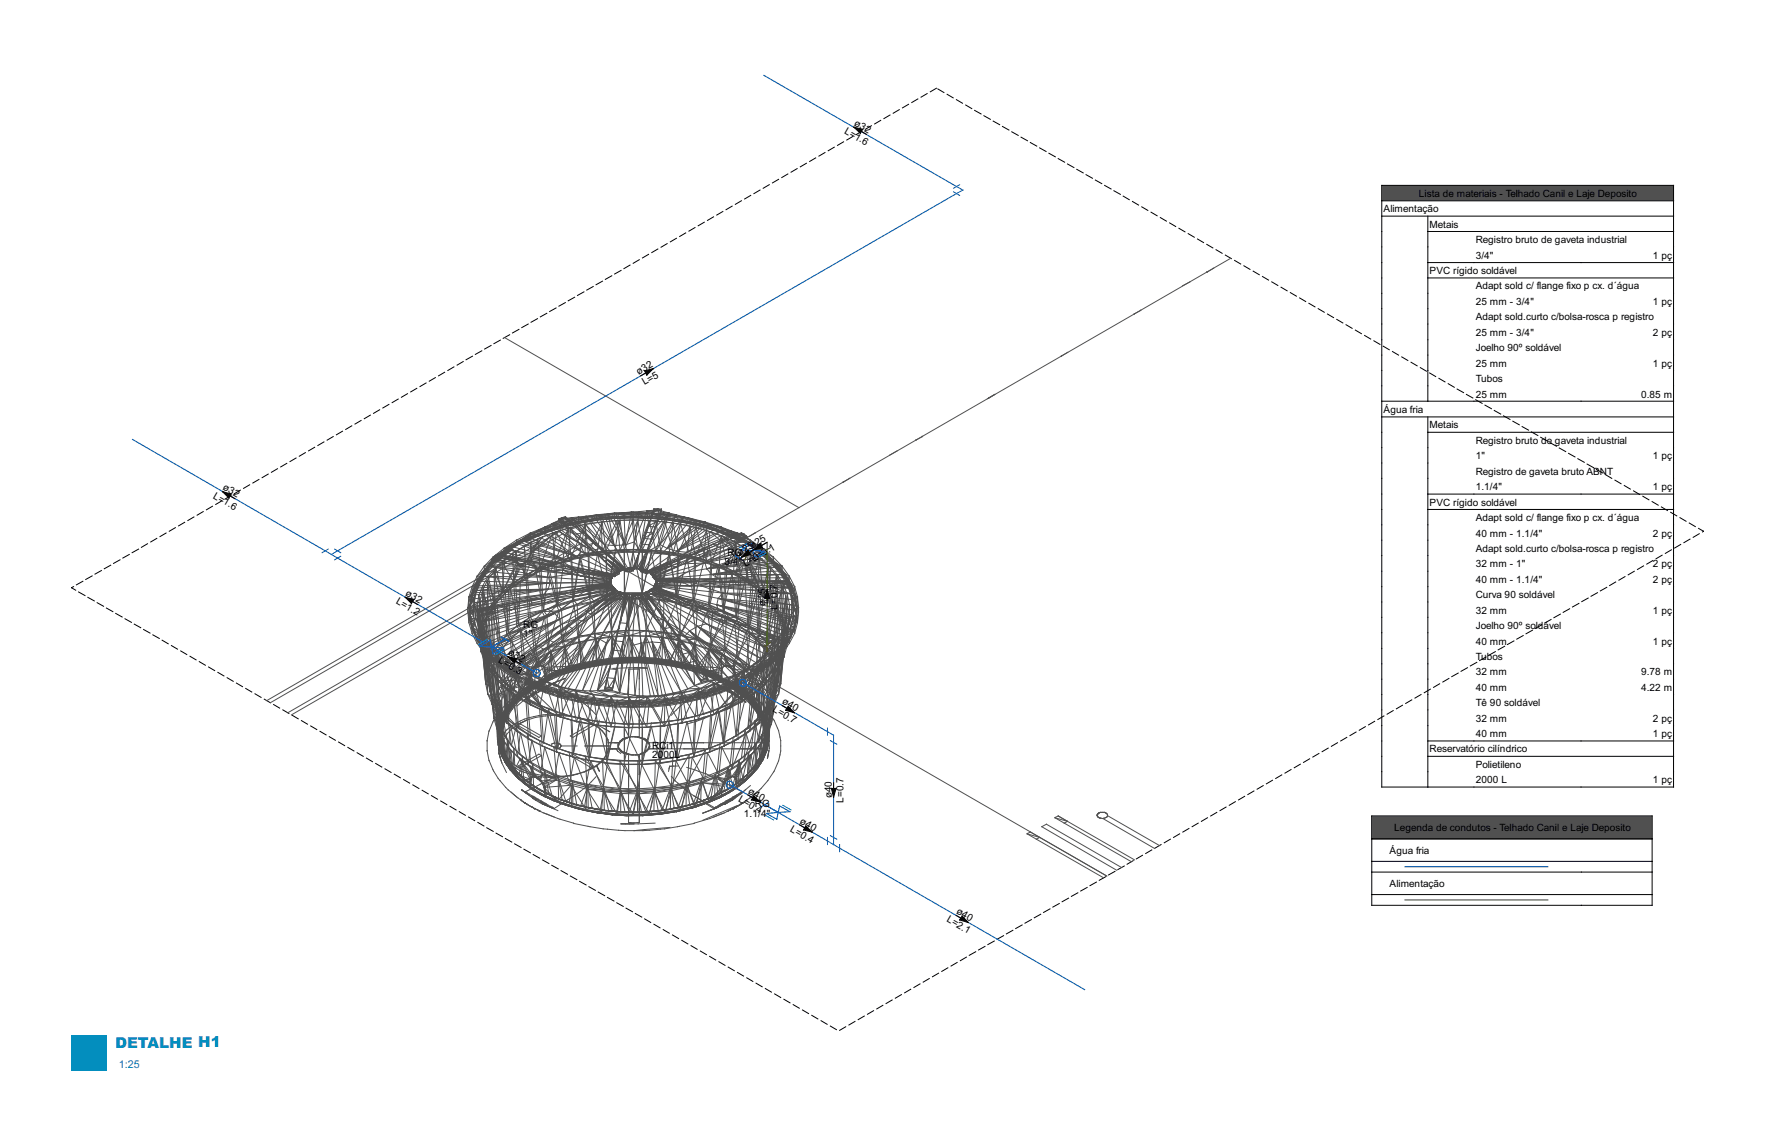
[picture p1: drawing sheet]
<svg xmlns="http://www.w3.org/2000/svg" width="497mm" height="319mm" viewBox="0 0 497 319" stroke-linecap="round" stroke-linejoin="round" font-family="sans-serif">
<defs><g id="words">
<text font-size="4.2" fill="#008dbd" x="32.3" y="293.3">DETALHE H1</text>
<text font-size="3" fill="#008dbd" x="33.3" y="299">1:25</text>
<g font-size="2.8">
<text x="239" y="34.9" transform="rotate(30 239 34.9)">ø32</text>
<text x="236.3" y="37.2" transform="rotate(30 236.3 37.2)">L=1.6</text>
<text x="387.4" y="59.4">Alimentação</text>
<text x="397.3" y="55.1">Lista de materiais - Telhado Canil e Laje Deposito</text>
<text x="400.3" y="63.8">Metais</text>
<text x="413.2" y="68.1">Registro bruto de gaveta industrial</text>
<text x="400.3" y="76.7">PVC rígido soldável</text>
<text x="413.2" y="72.4">3/4&quot;</text>
<text x="462.9" y="72.4">1 pç</text>
<text x="413.2" y="81">Adapt sold c/ flange fixo p cx. d´água</text>
<text x="413.2" y="85.4">25 mm - 3/4&quot;</text>
<text x="413.2" y="89.7">Adapt sold.curto c/bolsa-rosca p registro</text>
<text x="462.9" y="85.4">1 pç</text>
<text x="413.2" y="94">25 mm - 3/4&quot;</text>
<text x="462.9" y="94">2 pç</text>
<text x="413.2" y="98.3">Joelho 90º soldável</text>
<text x="178.8" y="105" transform="rotate(-30 178.8 105)">ø32</text>
<text x="180.5" y="107.9" transform="rotate(-30 180.5 107.9)">L=5</text>
<text x="413.2" y="102.6">25 mm</text>
<text x="413.2" y="107">Tubos</text>
<text x="462.9" y="102.6">1 pç</text>
<text x="413.2" y="111.3">25 mm</text>
<text x="459.6" y="111.3">0.85 m</text>
<text x="387.4" y="115.6">Água fria</text>
<text x="400.3" y="119.9">Metais</text>
<text x="413.2" y="124.2">Registro bruto de gaveta industrial</text>
<text x="413.2" y="128.6">1&quot;</text>
<text x="462.9" y="128.6">1 pç</text>
<text x="62.2" y="137" transform="rotate(30 62.2 137)">ø32</text>
<text x="413.2" y="132.9">Registro de gaveta bruto ABNT</text>
<text x="413.2" y="137.2">1.1/4&quot;</text>
<text x="462.9" y="137.2">1 pç</text>
<text x="59.5" y="139.3" transform="rotate(30 59.5 139.3)">L=1.6</text>
<text x="400.3" y="141.5">PVC rígido soldável</text>
<text x="413.2" y="145.8">Adapt sold c/ flange fixo p cx. d´água</text>
<text x="203.7" y="155.5">RG</text>
<text x="207.1" y="155.7" transform="rotate(-30 207.1 155.7)">ø25ø25</text>
<text x="413.2" y="150.2">40 mm - 1.1/4&quot;</text>
<text x="413.2" y="154.5">Adapt sold.curto c/bolsa-rosca p registro</text>
<text x="462.9" y="150.2">2 pç</text>
<text x="202.9" y="158.1">3/4&quot;</text>
<text x="208.7" y="158.6" transform="rotate(-30 208.7 158.6)">L=L0=0.1</text>
<text x="413.2" y="158.8">32 mm - 1&quot;</text>
<text x="462.9" y="158.8">2 pç</text>
<text x="113.4" y="166.6" transform="rotate(30 113.4 166.6)">ø32</text>
<text x="413.2" y="163.2">40 mm - 1.1/4&quot;</text>
<text x="413.2" y="167.5">Curva 90 soldável</text>
<text x="462.9" y="163.2">2 pç</text>
<text x="110.7" y="168.9" transform="rotate(30 110.7 168.9)">L=1.2</text>
<text x="214.3" y="169.6" transform="rotate(-90 214.3 169.6)">ø25</text>
<text x="217.7" y="170.8" transform="rotate(-90 217.7 170.8)">L=0.7</text>
<text x="413.2" y="171.9">32 mm</text>
<text x="462.9" y="171.9">1 pç</text>
<text x="146.5" y="175.9">RG</text>
<text x="146.5" y="178.5">1&quot;</text>
<text x="413.2" y="176.2">Joelho 90º soldável</text>
<text x="139.4" y="185.5" transform="rotate(30 139.4 185.5)">L=0.3</text>
<text x="142.1" y="183.2" transform="rotate(30 142.1 183.2)">ø32</text>
<text x="413.2" y="180.5">40 mm</text>
<text x="413.2" y="184.8">Tubos</text>
<text x="462.9" y="180.5">1 pç</text>
<text x="413.2" y="189.1">32 mm</text>
<text x="459.6" y="189.1">9.78 m</text>
<text x="218.8" y="196.9" transform="rotate(30 218.8 196.9)">ø40</text>
<text x="413.2" y="193.5">40 mm</text>
<text x="413.2" y="197.8">Tê 90 soldável</text>
<text x="459.6" y="193.5">4.22 m</text>
<text x="216.2" y="199.2" transform="rotate(30 216.2 199.2)">L=0.7</text>
<text x="413.2" y="202.1">32 mm</text>
<text x="462.9" y="202.1">2 pç</text>
<text x="182.6" y="209.7">RCi1</text>
<text x="413.2" y="206.4">40 mm</text>
<text x="462.9" y="206.4">1 pç</text>
<text x="182.6" y="212.3">2000L</text>
<text x="400.3" y="210.7">Reservatório cilíndrico</text>
<text x="413.2" y="215.1">Polietileno</text>
<text x="209.3" y="222" transform="rotate(30 209.3 222)">ø40</text>
<text x="413.2" y="219.4">2000 L</text>
<text x="462.9" y="219.4">1 pç</text>
<text x="206.6" y="224.3" transform="rotate(30 206.6 224.3)">L=0.4</text>
<text x="211.4" y="226.1">RG</text>
<text x="232.9" y="223.6" transform="rotate(-90 232.9 223.6)">ø40</text>
<text x="236.2" y="224.8" transform="rotate(-90 236.2 224.8)">L=0.7</text>
<text x="208.3" y="228.7">1.1/4&quot;</text>
<text x="221.1" y="232.7" transform="rotate(30 221.1 232.7)">L=0.4</text>
<text x="223.8" y="230.4" transform="rotate(30 223.8 230.4)">ø40</text>
<text x="390.4" y="232.8">Legenda de condutos - Telhado Canil e Laje Deposito</text>
<text x="389.1" y="239.1">Água fria</text>
<text x="389.1" y="248.4">Alimentação</text>
<text x="264.9" y="257.9" transform="rotate(30 264.9 257.9)">L=2.1</text>
<text x="267.6" y="255.6" transform="rotate(30 267.6 255.6)">ø40</text>
</g>
</g></defs>
<g fill="none" stroke="#000" stroke-width=".28">
<path d="M236.2 39.7l-1.7 1M238.8 38.2l-1.7 1M241.4 36.7l-1.7 1M244 35.2l-1.7 1M246.6 33.7l-1.7 1M249.2 32.2l-1.7 1M251.8 30.7l-1.7 1M254.4 29.2l-1.7 1M257 27.7l-1.7 1M259.6 26.2l-1.7 1M262.2 24.7l-1.7 1M262.6 24.9l1.7 1"/>
<path d="M265.2 26.4l1.7 1M267.8 27.9l1.7 1M270.4 29.4l1.7 1M272.9 30.9l1.8 1M275.5 32.4l1.8 1M278.1 33.9l1.8 1M280.7 35.4l1.8 1M283.3 36.9l1.8 1M285.9 38.4l1.8 1M288.5 39.9l1.8 1M202.4 59.2l-1.7 1M205 57.7l-1.7 1"/>
<path d="M207.6 56.2l-1.7 1M210.2 54.7l-1.7 1M212.8 53.2l-1.7 1M215.4 51.7l-1.7 1M218 50.2l-1.7 1M220.6 48.7l-1.7 1M223.2 47.2l-1.7 1M225.8 45.7l-1.7 1M228.4 44.2l-1.7 1M231 42.7l-1.7 1M233.6 41.2l-1.7 1M291.1 41.4l1.8 1"/>
<path d="M293.7 42.9l1.8 1M296.3 44.4l1.8 1M298.9 45.9l1.8 1M301.5 47.4l1.8 1M304.1 48.9l1.8 1M306.7 50.4l1.8 1M309.3 51.9l1.8 1M311.9 53.4l1.8 1M314.5 54.9l1.7 1M317.1 56.4l1.7 1M319.7 57.9l1.7 1M322.3 59.4l1.7 1"/>
<path d="M168.7 78.7l-1.8 1M171.3 77.2l-1.8 1M173.9 75.7l-1.8 1M176.4 74.2l-1.7 1M179 72.7l-1.7 1M181.6 71.2l-1.7 1M184.2 69.7l-1.7 1M186.8 68.2l-1.7 1M189.4 66.7l-1.7 1M192 65.2l-1.7 1M194.6 63.7l-1.7 1M197.2 62.2l-1.7 1"/>
<path d="M199.8 60.7l-1.7 1M324.9 60.9l1.7 1M327.5 62.4l1.7 1M330.1 63.9l1.7 1M332.7 65.4l1.7 1M335.3 66.9l1.7 1M337.9 68.4l1.7 1M340.5 69.9l1.7 1M343.1 71.4l1.7 1M345.7 72.9l1.7 1M348.3 74.4l1.7 1M350.9 75.9l1.7 1"/>
<path d="M353.5 77.4l1.7 1M356.1 78.9l1.7 1M132.3 99.7l-1.8 1M134.9 98.2l-1.8 1M137.5 96.7l-1.8 1M140.1 95.2l-1.8 1M142.7 93.7l-1.8 1M145.3 92.2l-1.8 1M147.9 90.7l-1.8 1M150.5 89.2l-1.8 1M153.1 87.7l-1.8 1M155.7 86.2l-1.8 1"/>
<path d="M158.3 84.7l-1.8 1M160.9 83.2l-1.8 1M163.5 81.7l-1.8 1M166.1 80.2l-1.8 1M358.7 80.4l1.7 1M361.3 81.9l1.7 1M363.9 83.4l1.7 1M366.5 84.9l1.7 1M369.1 86.4l1.7 1M371.7 87.9l1.7 1M374.3 89.4l1.7 1M376.9 90.9l1.7 1"/>
<path d="M379.5 92.4l1.7 1M382.1 93.9l1.7 1M384.7 95.4l1.7 1M387.3 96.9l1.7 1M389.9 98.4l1.7 1M392.5 99.9l1.7 1M98.5 119.2l-1.7 1M101.1 117.7l-1.7 1M103.7 116.2l-1.7 1M106.3 114.7l-1.7 1M108.9 113.2l-1.7 1M111.5 111.7l-1.7 1"/>
<path d="M114.1 110.2l-1.7 1M116.7 108.7l-1.7 1M119.3 107.2l-1.7 1M121.9 105.7l-1.7 1M124.5 104.2l-1.7 1M127.1 102.7l-1.7 1M129.7 101.2l-1.7 1M395.1 101.4l1.7 1M397.7 102.9l1.7 1M400.3 104.4l1.7 1M402.9 105.9l1.7 1M405.5 107.4l1.7 1"/>
<path d="M408 108.9l1.8 1M410.6 110.4l1.8 1M413.2 111.9l1.8 1M415.8 113.4l1.8 1M418.4 114.9l1.8 1M421 116.4l1.8 1M423.6 117.9l1.8 1M426.2 119.4l1.8 1M64.7 138.7l-1.7 1M67.3 137.2l-1.7 1M69.9 135.7l-1.7 1M72.5 134.2l-1.7 1"/>
<path d="M75.1 132.7l-1.7 1M77.7 131.2l-1.7 1M80.3 129.7l-1.7 1M82.9 128.2l-1.7 1M85.5 126.7l-1.7 1M88.1 125.2l-1.7 1M90.7 123.7l-1.7 1M93.3 122.2l-1.7 1M95.9 120.7l-1.7 1M428.8 120.9l1.8 1M431.4 122.4l1.8 1M434 123.9l1.8 1"/>
<path d="M436.6 125.4l1.8 1M439.3 126.9l1.8 1M441.9 128.4l1.8 1M444.5 129.9l1.8 1M447.1 131.4l1.8 1M449.7 132.9l1.7 1M452.3 134.4l1.7 1M454.9 135.9l1.7 1M457.5 137.4l1.7 1M460.1 138.9l1.7 1M28.4 159.7l-1.8 1M31 158.2l-1.8 1"/>
<path d="M33.6 156.7l-1.8 1M36.2 155.2l-1.8 1M38.8 153.7l-1.8 1M41.3 152.2l-1.7 1M43.9 150.7l-1.7 1M46.5 149.2l-1.7 1M49.1 147.7l-1.7 1M51.7 146.2l-1.7 1M54.3 144.7l-1.7 1M56.9 143.2l-1.7 1M59.5 141.7l-1.7 1M62.1 140.2l-1.7 1"/>
<path d="M457.7 159.9l-1.7 1M460.3 158.4l-1.7 1M462.7 140.4l1.7 1M462.9 156.9l-1.7 1M465.3 141.9l1.7 1M465.5 155.4l-1.7 1M467.9 143.4l1.7 1M468.1 153.9l-1.7 1M470.5 144.9l1.7 1M470.7 152.4l-1.7 1M473.1 146.4l1.7 1M473.3 150.9l-1.7 1"/>
<path d="M475.7 147.9l1.4 .8-.3 .2M475.9 149.4l-1.7 1M20.6 164.3l-.6 .3 1.2 .7M22 165.8l1.8 1M23.2 162.7l-1.8 1.1M24.6 167.3l1.8 1M25.8 161.2l-1.8 1M27.2 168.8l1.8 1M29.8 170.3l1.8 1M32.4 171.8l1.8 1M35 173.3l1.8 1M37.6 174.8l1.8 1"/>
<path d="M40.2 176.3l1.8 1M42.8 177.8l1.8 1M45.4 179.3l1.7 1M423.9 179.5l-1.8 1M426.5 178l-1.8 1M429.1 176.5l-1.8 1M431.7 175l-1.8 1M434.3 173.5l-1.8 1M436.9 172l-1.8 1M439.6 170.5l-1.9 1M442.2 169l-1.8 1M444.8 167.5l-1.8 1"/>
<path d="M447.4 166l-1.8 1M450 164.5l-1.8 1M452.5 162.9l-1.7 1.1M455.1 161.4l-1.7 1M48 180.8l1.7 1M50.6 182.3l1.7 1M53.2 183.8l1.7 1M55.8 185.3l1.7 1M58.4 186.8l1.7 1M61 188.3l1.7 1M63.6 189.8l1.7 1M66.2 191.3l1.7 1"/>
<path d="M68.8 192.8l1.7 1M71.4 194.3l1.7 1M74 195.8l1.7 1M76.6 197.3l1.7 1M79.2 198.8l1.7 1M390.1 199l-1.7 1M392.7 197.5l-1.7 1M395.3 196l-1.7 1M397.9 194.5l-1.7 1M400.5 193l-1.7 1M403.1 191.5l-1.7 1M405.7 190l-1.7 1"/>
<path d="M408.3 188.5l-1.8 1M410.9 187l-1.8 1M413.5 185.5l-1.8 1M416.1 184l-1.8 1M418.7 182.5l-1.8 1M421.3 181l-1.8 1M81.8 200.3l1.7 1M84.4 201.8l1.7 1M87 203.3l1.7 1M89.6 204.8l1.7 1M92.2 206.3l1.7 1M94.8 207.8l1.7 1"/>
<path d="M97.4 209.3l1.7 1M100 210.8l1.7 1M102.6 212.3l1.7 1M105.2 213.8l1.7 1M107.8 215.3l1.7 1M110.4 216.8l1.7 1M113 218.3l1.7 1M115.6 219.8l1.7 1M353.7 220l-1.7 1M356.3 218.5l-1.7 1M358.9 217l-1.7 1M361.5 215.5l-1.7 1"/>
<path d="M364.1 214l-1.7 1M366.7 212.5l-1.7 1M369.3 211l-1.7 1M371.9 209.5l-1.7 1M374.5 208l-1.7 1M377.1 206.5l-1.7 1M379.7 205l-1.7 1M382.3 203.5l-1.7 1M384.9 202l-1.7 1M387.5 200.5l-1.7 1M118.2 221.3l1.7 1M120.8 222.8l1.7 1"/>
<path d="M123.4 224.3l1.7 1M126 225.8l1.7 1M128.6 227.3l1.7 1M131.2 228.8l1.7 1M133.8 230.3l1.7 1M136.3 231.8l1.8 1M138.9 233.3l1.8 1M141.5 234.8l1.8 1M144.1 236.3l1.8 1M146.7 237.8l1.8 1M149.3 239.3l1.8 1M319.9 239.5l-1.7 1"/>
<path d="M322.5 238l-1.7 1M325.1 236.5l-1.7 1M327.7 235l-1.7 1M330.3 233.5l-1.7 1M332.9 232l-1.7 1M335.5 230.5l-1.7 1M338.1 229l-1.7 1M340.7 227.5l-1.7 1M343.3 226l-1.7 1M345.9 224.5l-1.7 1M348.5 223l-1.7 1M351.1 221.5l-1.7 1"/>
<path d="M151.9 240.8l1.8 1M154.5 242.3l1.8 1M157.1 243.8l1.8 1M159.7 245.3l1.8 1M162.3 246.8l1.8 1M164.9 248.3l1.8 1M167.5 249.8l1.8 1M170.1 251.3l1.8 1M172.7 252.8l1.8 1M175.3 254.3l1.8 1M177.9 255.8l1.8 1M180.5 257.3l1.7 1"/>
<path d="M183.1 258.8l1.7 1M286.2 259l-1.8 1M288.8 257.5l-1.8 1M291.4 256l-1.8 1M294 254.5l-1.8 1M296.6 253l-1.8 1M299.2 251.5l-1.8 1M301.8 250l-1.8 1M304.4 248.5l-1.8 1M307 247l-1.8 1M309.6 245.5l-1.8 1M312.2 244l-1.8 1"/>
<path d="M314.8 242.5l-1.8 1M317.3 241l-1.7 1M185.7 260.3l1.7 1M188.3 261.8l1.7 1M190.9 263.3l1.7 1M193.5 264.8l1.7 1M196.1 266.3l1.7 1M198.7 267.8l1.7 1M201.3 269.3l1.7 1M203.9 270.8l1.7 1M206.5 272.3l1.7 1M209.1 273.8l1.7 1"/>
<path d="M211.7 275.3l1.7 1M214.3 276.8l1.7 1M216.9 278.3l1.7 1M219.5 279.8l1.7 1M249.8 280l-1.7 1M252.4 278.5l-1.7 1M255 277l-1.7 1M257.6 275.5l-1.7 1M260.2 274l-1.7 1M262.8 272.5l-1.7 1M265.4 271l-1.7 1M268 269.5l-1.7 1"/>
<path d="M270.6 268l-1.7 1M273.2 266.5l-1.8 1M275.8 265l-1.8 1M278.4 263.5l-1.8 1M281 262l-1.8 1M283.6 260.5l-1.8 1M222.1 281.3l1.7 1M224.7 282.8l1.7 1M227.3 284.3l1.7 1M229.9 285.8l1.7 1M232.5 287.3l1.7 1M236.8 287.5l-1.7 1"/>
<path d="M239.4 286l-1.7 1M242 284.5l-1.7 1M244.6 283l-1.7 1M247.2 281.5l-1.7 1"/>
</g>
<g fill="none" stroke="#505050" stroke-width=".28">
<path d="M333.2 78.9l-2.1 1.1M337.9 76.1h.2M338 76.1h.1M339.7 75.1l-1.6 1M344.6 72.3l-120.9 69.8M141.3 94.5l82.4 47.6M299 98.6l-1.9 1.1M319.4 86.8l-1.9 1.1M278.5 110.4l-2 1.2M278.6 110.4l-1.8 1M236.1 134.9h.1M236.2 134.9l-.2 .1"/>
<path d="M237.8 133.9l-1.6 1M251.2 126.2l-2.1 1.2M256.5 123.1h.1M256.6 123.1l-.2 .1M258.2 122.1l.1 .1-1.7 .9M135.6 158.5h1.3M135.6 158.5l-2 2.8M135.6 158.5v1.2M135.6 159.7l-2 2.8M135.7 159.9l-1.6 2.8M135.7 159.9l-.7 1.4M135.7 159.9l17.9 1.7"/>
<path d="M135.8 159.2l-2 2.9M135.8 159.2l-1 2.3M136.6 159.5l-1.9 2.8M136.6 159.5l-1.7 1.3M136.6 158.5l-.9 1.4M136.6 158.5l23.3 2.2M136.6 158.5l17 3.1M136.9 158.5l-1.2 1.4M136.9 158.5l-1.9 2.8M136.9 158.5l-3.3 2.8M137 158.8l-2.2 2.7M137 158.8l-1.2 .4"/>
<path d="M137.1 158.2v.4M137.1 158.2l-2.2 2.6M137.1 158.6l-2.2 2.7M137.1 158.2l-.5 1.3M137.6 157l-1 1.5M137.6 157l4.2 .7M137.7 156.8l-.1 .2M137.7 156.8l3.4 .2M137.7 156.8l4.1 .9M137.8 156.5l6.6 1M137.8 156.5l-.1 .3M138 158.5l-3.1 2.8"/>
<path d="M138 158.5l-.9 .1M138 158.5l-2.2 2.5M138.1 155.9h4M138.1 155.9v1.2M138.1 155.9l-2.5 2.6M138.1 157.1l-2.5 2.6M138.3 159.9l-1.9 2.7M138.3 159.9l1.5 7.1 .5 .4M138.3 159.9l.3 8.4M138.3 159.9l2.7 5.8M138.3 155.9l2.8 1.1M138.3 155.9l-.5 .6"/>
<path d="M138.3 155.9l-.6 .9M138.3 156.5l-1.3 2.3M138.3 156.5l-2.5 2.7M138.4 156.9v.5M138.4 156.9l-1.3 1.3M138.4 157.4l-1.3 1.2M138.5 156l-.8 .8M138.5 156l-.9 1M138.5 156l4.2 .6M138.6 155.7l4.1 .9M138.6 155.7l-.9 1.1M138.6 155.7l-.1 .3"/>
<path d="M138.6 155.7l-.3 .2M138.6 155.7l3.5 .2M138.8 158.8l-2.1 2.5M138.8 158.8l1.8 7.1M138.8 158.8l-.6 9.6M138.8 155.4l3.3 .5M138.8 155.4l-.5 .5M138.8 155.4l-.2 .3M139.1 156.8l-2.5 2.7M139.1 156.8l-2 1.4M139.1 156.8l-.7 .1M139.4 155.9l-2.5 2.6"/>
<path d="M139.4 155.9l-3.8 2.6M139.5 155.2l-1 .8M139.5 155.2l-1.9 1.8M139.5 155.2l-2.9 3.3M139.5 155.2l-2.6 3.3M139.5 155.2l-.1 .7M139.5 155.2l17.4 2.6M139.5 155.2l21.3 4.4M139.5 155.2l3.2 1.4M139.5 155.2l7.4 2.1M139.5 155.2l15.8 3.5M139.7 156.2l-2.7 2.6"/>
<path d="M139.7 156.2l-1.4 .3M139.8 155.7v.4M139.8 155.7l-1.4 1.2M139.8 156.1l-1.4 1.3M139.8 155.7l-.7 1.1M140.5 154.5l-1 .7M140.5 154.5l-1.1 1.4M140.5 154.5l16.4 3.3M140.6 156l-3.5 2.6M140.6 156l-2.2 1.4M140.6 156l-.8 .1M140.6 156l2.7-2.2-3.5 2.3"/>
<path d="M140.6 156l-2.6 2.5M140.6 157.4l-2.3 2.5M140.6 157.4l.4 8.3M140.6 157.4l3.3 5.8M140.9 154.9l-1.1 .8M140.9 154.9l-1.1 1.2M141.1 153.5v1.1M141.1 153.5l-3 2.4M141.1 154.6l-3 2.5M141.1 157l.7 .7M141.4 156.4l-2.6 2.4M141.4 156.4h3.1"/>
<path d="M141.4 156.4l-.8 9.5M141.4 156.4l3.1 .6M141.4 156.4l3.3 1M141.4 154l-3.1 2.5M141.4 154l-1.7 2.2M141.7 153.7l-2.3 2.2M141.7 153.7l15.2 4.1M141.7 153.7l17.6 3.4M141.8 157.7l4.1 .7M141.8 157.7l-5.2 .8M142.1 154.3l-3 2.5M142.1 154.3l-2.3 1.4"/>
<path d="M142.1 155.9l3.3 .6M142.1 155.9l-1 1.1M142.1 155.9l.6 .7M142.3 153.4l-.6 .3M142.3 153.4l-2.9 2.5M142.3 153.4l-4.2 2.5M142.3 153.4l-1.2 .1M142.7 156.6l18.1 3M142.8 153.8h.8M142.8 153.3v.5M142.8 153.3l.1 .1M142.9 153.4v.4l-3.2 2.4"/>
<path d="M142.9 153.4l-1.6 1.6-1.5 1.1M142.9 153.4l-2 1.5M142.9 153.4l.7 .4M142.9 153.4l-.8 .9M142.9 153.4l-3.1 2.3M142.9 152.9l-2.4 1.6M142.9 152.9l-.6 .5M142.9 153.4l-1.5 .6M142.9 153.4l-3.2 2.8M142.9 152.9l16.4 4.2M143.5 155l-2.9 2.4M143.5 155l.4 8.2"/>
<path d="M143.5 155l3.8 5.9M143.6 153.8l-3 2.2M143.9 152.7l-1 .7M144.1 152.3l-1.2 .6M144.1 152.3l-1.8 1.1M144.1 152.3l-3 1.2M144.3 154.2l.2 2.2M144.3 154.2l.3 .1M144.3 154.2l-2.9 2.2M144.3 152l-.2 .3M144.3 152l-1.4 .9M144.3 152l15 5.1"/>
<path d="M144.4 157.5l3.4 .5M144.4 157.5l1.5 .9M144.4 157.5l-2.6 .2M144.5 156.4l.1 .1M144.5 156.4v.6M144.5 157l.2 .4M144.5 157l.2 .1M144.6 151.2v1.2M144.6 154.3v2.2M144.6 156.5l.1 .6M144.6 156.5l-.1 .5M144.6 151.2h1.2"/>
<path d="M144.6 151.2l-3.5 2.3M144.6 152.4l-3.5 2.2M144.7 157.4l.6 .5M144.7 157.1l.3 .6M144.7 157.4l-4.1 8.5M144.7 157.4l.3 .3M144.7 157.1v.3M144.9 152.1l-1 .6M144.9 152.1h.6M144.9 151.7l-.8 .6M144.9 151.7l-2 1.7M144.9 151.7v.4"/>
<path d="M144.9 151.7l-1 1M144.9 151.7l-3.5 2.3M145 157.7l.6 .3M145 157.7l-4.4 8.2M145 157.7l-1.5 5.8M145 157.7l.3 .2M145.1 151.6l-.8 .4M145.1 151.6l14.2 5.5M145.3 157.9l-1.8 5.6M145.3 157.9l.4 .1M145.3 157.9l.3 .1M145.4 156.5l13.2 2"/>
<path d="M145.4 156.5l-1 1M145.4 156.5l-2.7 .1M145.4 156.5l1.5 .8M145.5 152.1l-3.4 2.2M145.5 152.1l-2.6 1.3M145.5 152.1l-1.6 .6M145.6 158h.1M145.7 158l-2.2 5.5M145.8 151.1v.1M145.8 151.2l-.7 .4M145.8 151.1l-.7 .5M145.8 151.2l-.9 .5"/>
<path d="M145.8 151.2l-4.7 2.3M145.8 151.1l13.5 6M145.8 151.1l15.7 4.7M145.9 158.4l8.4 1.4M145.9 158.4l14 2.3M145.9 158.4l-9.3 .1M146 151.5l-1.1 .6M146 151.5l-.5 .6M146 151.5l-1.1 .2M146.1 157.9h.1M146.1 157.9l-.4 .1M146.2 157.9l-.6 .1"/>
<path d="M146.2 157.9l-2.7 5.6M146.2 157.9l.6 3.3M146.6 157.7l.2 3.5M146.6 157.7l-.4 .2M146.6 157.7h.1M146.6 150.7h.2M146.6 150.7l-.8 .4M146.6 150.7l14.9 5.1M146.7 157.7l-.6 .2M146.7 157.7l-.5 .2M146.8 152.8l-3.3 2.2M146.8 152.8l.5 8.1"/>
<path d="M146.8 150.7l-1 .5M147 150.9v.5M147 151.4h.8M147 150.9l-4.2 2.4M147 150.9l.1 .1M147 151.4l-4.2 2.4M147.1 151v.4M147.1 151l-1.1 .5M147.1 151l.7 .4M147.1 151l-1.6 1.1M147.1 157.4l3.5 1.9M147.1 157.4l-.5 .3"/>
<path d="M147.1 157.4l-.3 3.8M147.1 157.4l-.4 .3M147.1 151l-2.2 .7M147.4 150.2l-1.6 1M147.4 150.2l-.6 .5M147.4 150.2h.3M147.4 150.2l14.1 5.6M147.5 156.9l-.8 .8M147.5 156.9l3.1 2.4M147.7 156.8l-.6 .6M147.7 156.8l-.2 .1M147.7 150.2l-.9 .5"/>
<path d="M147.8 158l3.3 .5M147.8 158l-1.9 .4M147.8 158l6.5 1.8M147.9 156.4l-.8 1M147.9 156.4l2.7 2.9M148.1 156.2l-.4 .6M148.1 156.2l-.2 .2M148.2 155.8l6.5 1.8M148.2 155.8l2.4 3.5M148.2 155.8l-.1 .4M148.5 151.8l.2 .1M148.5 151.8l.1 2.8"/>
<path d="M148.5 149.2v1.2M148.5 155.2v.3M148.5 149.2l-2.7 2M148.5 155.5l-.4 .7M148.5 155.2l6.2 2.4M148.5 155.5l-.3 .3M148.5 149.2h1.2M148.5 149.2l-.8 1M148.5 149.2l-3.9 2M148.5 150.4l-3.9 2M148.6 154.6l-.1 .6M148.6 154.6l.1 .2"/>
<path d="M148.7 151.9v2.9M148.7 151.9l-4.1 2.4M148.7 154.8l-.2 .7M148.7 154.8l-1 2M148.7 157l-.9 1M148.7 157l-1.8 .3M148.7 157l6.6 1.7M148.9 150.1v.5M148.9 150.6l-1.8 .8M148.9 150.1l-1.8 .9M148.9 150.6l-1.5 .8M148.9 149.6l1.9 .2"/>
<path d="M148.9 149.6l-1.8 1.4M148.9 149.6l-4 2.1M149.1 149.3l-1.4 .9M149.1 149.3l12.4 6.5M149.2 159.9l-1.9 1M149.2 159.9l-1.5 1.5M149.4 150.1l-3.9 2M149.4 150.1l-2.3 .9M149.7 149.2l-2 1M149.7 149.2l-.6 .1M150.6 150.9l-3.8 1.9M150.6 159.3l-1.4 1.5-2.4 .4"/>
<path d="M150.6 159.3l-3.8 1.9M150.6 159.3l.5 .5M150.6 150.9l-3.3 10M150.6 150.9l.6 8M150.8 149.3l-1.9 .8M150.8 149.3v.4M150.8 149.7l-1.9 .9M150.8 149.3l-1.4 .8M150.8 149.3l-3.7 1.7M150.8 149.7l-3.4 1.7M150.8 149.7h.6M150.8 148.4l-1.1 .8"/>
<path d="M150.8 148.4l-3.4 1.8M150.8 149.8l-3.7 1.6M150.8 149.8l-3.7 1.2M150.8 148.4l12 6M150.8 148.4l10.7 7.4M151.1 159.8l-3.8 2M151.1 159.8l.7 11.5M151.1 158.5l.9-1 3.3 1.2M151.1 158.5l3.3 .6M151.1 158.5l3.2 1.3M151.2 158.9l.3 .5M151.2 158.9l-1.1 1.3"/>
<path d="M151.2 158.9l-2 1M151.4 149.7l-3.6 1.7M151.4 149.7l-4 1.7M151.5 159.4l.7 11.6M151.5 159.4l-1.4 .8M152 150.2l-3.4 3.8v.6M152 150.2l-3.5 1.6M152 150.2l-3.4 4.4M152.6 147.5h1.3M152.6 147.5l-1.8 .9M152.6 147.5l10.2 6.9M152.7 147.5v1.2"/>
<path d="M152.7 147.5l-3 1.7M152.7 147.5l-4.2 1.7M152.7 148.7l-4.2 1.7M152.8 148.5v.5l-1.4 .7M152.8 148.5l-2 .8M153.2 158.9l-2.6 .4M153.2 158.9l-2.1 .9M153.2 158.9l2.7 10.7M153.3 158.1l-1.8 1.3M153.3 158.1l.3 .5M153.3 147.9l-2.5 1.9M153.3 147.9l-4.4 1.7"/>
<path d="M153.3 147.9l1.4 .4M153.6 158.6l-1.4 12.4M153.6 158.6l2.6 10.7M153.7 148.3l-4.3 1.8M153.7 148.3l-2.9 1M153.7 148.3l-.9 .2M153.9 147.5l-3.1 .9M153.9 147.5l-4.2 1.7M154.3 159.8l5.6 .9M154.4 159.1l9.9 1.5M154.4 159.1l-.1 .7M154.5 146.6l-.6 .9"/>
<path d="M154.5 146.6l4 .9M154.5 146.6l6.1 2.8M154.5 146.6l13.2 9M154.5 146.6l8.3 7.8M154.7 149.2l-4.1 1.7M154.7 157.6l-4.1 1.7M154.7 157.6l-1.5 1.3M154.7 157.6l.6 .5M154.7 149.2l-3.5 9.7M154.7 149.2l.7 8.1M154.7 148.3l-3.9 1.5M154.8 147.8v.5"/>
<path d="M154.8 148.3l-4 1.4M154.8 147.8l-2 .7M154.8 147.8l-1.1 .5M154.8 148.3l-3.4 1.4M154.8 148.3h.5M155.3 148.3l-3.9 1.4M155.3 158.1l-2.1 .8M155.3 158.1l.6 11.5M155.3 158.7v-.7l-.9 1.1M155.4 157.3l-4.2 1.6M155.4 157.3l.3 .5M155.7 157.8l.5 11.5"/>
<path d="M155.7 157.8l-4.2 1.6M155.7 157.8l-2.4 .3M155.8 148.8l-3.8 1.4M155.8 148.8l-7.2 5.8M155.8 148.8l-7.3 6.4M155.8 148.8l3.3 7.5M155.8 148.8l-1.1 8.8M156.4 145.7l-3.8 1.8M156.4 145.7l2.1 1.8M156.5 145.2l1.7 1.4M156.5 145.4l-.1 .3M156.5 145.2v.2"/>
<path d="M156.5 145.4l1.7 1.2M156.5 145.4l2 2.1M156.6 148.8l1 .6M156.6 148.8l-81.9 47.4M156.7 156.8l153.2 88.5-18.8-10.8M156.9 157.8l3.9 1.8M156.9 157.8l15.4 3.4M157.2 146.1h1.3M157.2 146.1l-3.3 1.4M157.2 146.1l-4.5 1.4M157.2 147.2l-4.5 1.5M157.2 146.1v1.1"/>
<path d="M157.4 144.9l.8 1.7M157.4 144.9l2.6 1.2M157.4 144.9l-.9 .5M157.4 144.9h.9M157.6 149.4l-81.9 47.4M157.6 149.4l2.3 1.3M157.6 156.6l.3 .5-1.7 12.2M157.6 156.6l-2.2 .7M157.7 159.6l4.9 1.6M157.7 159.6l-3.4 .2M157.7 159.6l2.2 1.1M158 146.4l-4.7 1.5"/>
<path d="M158 146.4l-3.3 1.9M158 146.4l1 .7M158.2 146.6l1.7 1.5M158.2 145.1l-1.7 .3M158.2 145.1l-1.8 .6M158.2 145.1l-3.7 1.5M158.2 146.6l.3 .9M158.2 145.1l2.2 1.9M158.3 146.9l-4.6 1.4M158.3 146.9l-1.4 .3v.5l-1.6 .6M158.3 146.9l-3.5 .9M158.3 144.6l-1.8 .6"/>
<path d="M158.3 144.6l1.7 1.5M158.3 144.9l2.1 2.1M158.3 144.9l-1.8 .5M158.3 144.9l-.1 .2M158.3 144.6v.3M158.3 144.9l1.7 1.2M158.5 146.1l-4 .5M158.5 146.1l-4.6 1.4M158.5 147.5l1.4 .6M158.5 147.5l2.1 1.9M158.6 158.5l3.3 .6M158.6 158.5l-.9 1.1"/>
<path d="M158.6 158.5l5 1.5M158.6 158.5l-3.3 .2M158.6 158.5l2.2 1.1M159 146.6v.5M159 146.6l-4.2 1.2M159 147.1l-4.2 1.2M159 146.6l-.7 .3M159 147.1l-3.7 1.2M159 147.1h.4M159 147.1l-4.3 1.2M159.1 147.9l-4.4 1.3M159.1 156.3l-1.5 1.1-2.9 .2"/>
<path d="M159.1 156.3l-4.4 1.3M159.1 156.3l.8 .4M159.1 147.9l-3.7 9.4M159.1 147.9l-1.5 8.7M159.1 147.9l.8 8M159.3 157.1l-2.4 .7M159.3 157.1l13 4.1M159.4 147.1l-4.1 1.2M159.8 147.6l-4 1.2M159.8 147.6l-.7 8.7M159.8 147.6l4 7.6M159.9 156.7l-4.6 1.4"/>
<path d="M159.9 155.9l.2 .5M159.9 155.9l-2.3 .7M159.9 156.7l.4 11.6M159.9 148.1l1.7 1.4M159.9 148.1l.7 1.3M160 146.1l-1.8 .5M160 146.1l1.7 1.4M160 146.1l.4 .9M160.1 156.4l.5 11.6M160.1 156.4l-4.4 1.4M160.1 144.9l-5.6 1.7M160.1 144.9l-1.6 1.2"/>
<path d="M160.1 144.9l2.4 3.9M160.1 144.9l9.2 7.6M160.1 144.9l9.5 10.2M160.1 144.9l.3 2.1M160.1 144.9l6.7 7.7M160.4 147l1.3 .5M160.4 147l2.1 1.8M160.6 149.4l1 .1M160.6 149.4l4.3 3.7M160.6 149.4l7.1 6.2M160.8 159.6l2.8 .4M160.8 159.6l11.5 1.6"/>
<path d="M161.5 155.8l11.5 5M161.5 155.8l-2.2 1.3M161.6 149.5l1.7 1.5M161.6 149.5l3.3 3.6M161.7 147.5l1.7 1.5M161.7 147.5l-1.8 .6M161.9 159.1l6.6 1M161.9 159.1l9.8 2.1M161.9 159.1l-.9 1M161.9 159.1l1.7 .9M162 144.7l-3.8 .4M162 144.7l-3.5 1.4"/>
<path d="M162 144.7l1.3 .3M162 144.9l-3.5 1.2M162 144.9l1.3 .1M162 144.9l-4.8 1.2M162 144.9v1.2M162 146.1l-4.8 1.1M162 144.7l7.3 7.8M162.3 156.2l-3.2 .1M162.3 155.4l-2.4 .5M162.3 155.4l-2.2 1M162.3 155.4h2.6M162.3 155.4l.2 .5"/>
<path d="M162.3 156.2l-2 12.1M162.3 156.2l2.7 11.1M162.5 155.9l-1.9 12.1M162.5 155.9l2.7 11.1M162.5 148.8l.9 .2M162.5 148.8l4.3 3.8M162.8 154.4l10.2 6.4M162.8 154.4l-1.3 1.4M162.8 154.4l4.9 1.2M162.9 145.3l-3.9 1.8M162.9 145.3l-4.9 1.1M162.9 145.3l.5 .8"/>
<path d="M163.2 145.8l-4.9 1.1M163.2 145.8l-4.2 .8M163.3 151l1.7 1.4M163.3 145l-4.8 1.1M163.3 151l1.6 2.1M163.4 145.6l-4.4 1M163.4 146.1l-4.4 1M163.4 145.6v.5M163.4 145.6l-.2 .2M163.4 146.1l.3 .1M163.4 146.1l-4 1M163.4 149l1.7 1.4"/>
<path d="M163.4 149l-1.8 .5M163.4 149l3.4 3.6M163.7 146.2l-4.3 .9M163.8 146.8l-4.7 1.1M163.8 155.2l-4.7 1.1M163.8 155.2l-1.5 1M163.8 155.2l3.4 .1M163.8 155.2l.9 .5M163.8 146.8l-3.9 9.1M163.8 146.8l-1.5 8.6M163.8 146.8l.9 8M164 146.7l-4.2 .9"/>
<path d="M164 146.7l4.6 7.7M164 146.7l-.2 8.5M164.1 144.5l-.8 .5M164.1 144.5l-2.1 .2M164.1 144.5l5.2 8M164.1 144.5l7.9 8.2M164.7 155.7l-4.8 1M164.7 154.8l.2 .6M164.7 154.8l-2.4 .6M164.7 155.7l.3 11.6M164.9 155.4l.3 11.6M164.9 155.4l-4.8 1"/>
<path d="M164.9 153.1l1.7 .8M164.9 153.1l2.8 2.5M165 152.4l1.8-.5v.7M165 152.4l1.6 1.5M165 152.4l-.1 .7M165.1 150.4l3.4 3M165.1 150.4l-1.8 .6M165.1 150.4l1.7 2.2M165.2 159.6l6.8 1.3M165.2 159.6l6.5 1.6M165.2 159.6l6.7 1.5M165.2 159.6l-1.6 .4"/>
<path d="M165.7 145.3v.5M165.7 145.3l-2.3 .3M165.7 145.8l-2.3 .3M165.7 145.8l-2 .4M166.1 144.3l-2.8 .7M166.1 144.3l-2 .2M166.1 144.3l5.9 8.4M166.6 153.9l1.7 1.4M166.6 153.9l2.5 3M166.6 153.9l1.1 1.7M166.8 152.6l1.7 .8M166.8 152.6l2.8 2.5"/>
<path d="M167 144.1l-3.7 .9M167 144.1l1.3 .1M167 144.1l-5 .8M167 144.1v1.1M167 145.2l-5 .9M167.2 155.3l-2.5 .4M167.2 154.5l-2.5 .3M167.2 154.5l-2.3 .9M167.2 154.5l2.6 .2M167.2 154.5l.1 .5M167.3 155l-2.1 12M167.3 155l2.7 11.3"/>
<path d="M167.3 155l-2.4 .4M167.7 155.6l1.4 1.3M167.7 155.6l5.3 5.2M167.9 144.9v.5M167.9 145.4l-2.2 .4M167.9 144.9l-2.2 .4M167.9 144.9l.3 .1M167.9 145.4l-4.2 .8M167.9 145.4l.3 .1M167.9 145.4l-4.5 .7M168.1 144.5l-5.2 .8M168.1 144.5l-4.7 1.6"/>
<path d="M168.1 144.5l4.5 .5M168.1 144.5l-.2 .9M168.2 145l-5 .8M168.2 145.5l-4.5 .7M168.2 145l-4.8 .6M168.2 145l-2.5 .3M168.2 144.1l-2.1 .2M168.2 144.1l-2.4 .5 .3-.3M168.2 144.1l.1 .1M168.2 144.1l3.8 8.6M168.3 155.3l6.1 4.3M168.3 155.3l1.8 1.5"/>
<path d="M168.3 155.3l.8 1.6M168.4 146.1l-4.4 .6M168.4 146.1l.2 8.3M168.5 153.4l1.6 1.4M168.5 153.4l-1.9 .5M168.5 153.4l2.6 2.9M168.5 153.4l1.1 1.7M168.6 146.1l-4.8 .7M168.6 154.4l-4.8 .8M168.6 154.4l-1.4 .9M168.6 154.4l1.1 .6M168.6 154.4l3.6 .4"/>
<path d="M168.6 146.1l-3.9 8.7M168.6 146.1l-1.4 8.4M168.6 146.1l1.1 8M169.1 156.9l4.3 3.4M169.1 156.9l4.3 3.7M169.1 156.9l3.9 3.9M169.3 144l-1 .2M169.3 144l-1.1 .1M169.3 144l2.7 8.7M169.3 152.5l.3 2.6M169.3 152.5l2.7 .2M169.3 152.5l6.5 7.5"/>
<path d="M169.6 155.1l1.5 1.2M169.6 155.1l6.2 4.9M169.7 155l-2.5 .3M169.7 154.1l.1 .6M169.7 154.1l-2.5 .4M169.7 155l.2 11.6M169.8 154.7l.2 11.6M169.8 154.7l-2.5 .3M170.1 156.8l3.9 2.9M170.1 156.8l4.3 2.8M170.1 156.8l1.7 1.4M170.1 154.8l-1.8 .5"/>
<path d="M170.1 154.8l1.7 1.5M170.1 154.8l4.3 4.8M170.1 156.8l-1 .1M170.1 156.8l3.3 3.5M170.1 154.8l1 1.5M170.3 144.7l-2.4 .2M170.3 145.2l-2.4 .2M170.3 144.7v.5M170.3 143.9l-1 .1M170.3 144.7l-2.1 .3M170.3 145.2l-2.1 .3M170.3 143.9l.6 .1"/>
<path d="M170.3 143.9l1.7 8.8M170.3 143.9l4.8 8.6M170.9 144l-2.6 .2M171.1 156.3h.7M171.1 156.3l4.1 3.4M171.1 156.3l4.2 3.7M171.4 143.8l-.5 .2M171.4 143.8l.7 .1M171.4 143.8l3.7 8.7M171.8 156.3l3.4 3.4M171.8 156.3l1.6 1.4M171.8 156.3l3.1 3.2"/>
<path d="M171.8 158.2l2.2 1.5M171.8 156.3l2.6 3.3M171.8 158.2l.9 .8M171.8 158.2l1.6 2.1M172 152.7l3.8 7.3M172 152.7l4.3 7.2M172.1 143.6v1.1M172.1 143.9l-1.2 .1M172.1 143.6l-8.8 1.4M172.1 143.6l-5.1 .5M172.1 144.7l-5.1 .5M172.1 144.7h10.4"/>
<path d="M172.2 154.8l-2.5 .2M172.2 154l-2.5 .1M172.2 154l-2.4 .7M172.2 154l2.6 .3M172.3 154.5l-2.4 12.1M172.5 143.7h6.1M172.5 143.7l-.4 .2M172.5 143.7l2.6 8.8M172.6 144.5v.5M172.6 145l-4.7 .4M172.6 144.5l-2.3 .2M172.6 144.5h2.4"/>
<path d="M172.6 144.5l.8 .1M172.6 144.5l-4.4 .5M172.6 145l-4.4 .5M172.6 145l.1 .1M172.7 145.1l-4.5 .4M172.7 159l1.1 .8M172.7 159l.4 .3M172.7 159l1.3 .7M172.7 159l.7 1.3M172.8 145.7l-4.4 .4M172.8 145.7l-4.2 8.7M172.8 145.7l.8 8.3"/>
<path d="M173 159.9h.2M173 159.9l.3 .2M173 159.9v.1M173.1 159.3l.6 .6M173.1 159.9l.2 .2M173.1 159.9l-.1 .1M173.1 159.9l.3 .1M173.1 159.3l.7 .5M173.1 159.3l.3 1M173.2 159.8h.2M173.2 159.8l.3 .2M173.2 159.9l.3 .1"/>
<path d="M173.2 159.8v.1M173.3 159.8l.4 .1M173.3 159.8l.2 .2M173.3 159.8l.3 .1M173.3 144l4 .9M173.3 144h5.3M173.3 144l-.7 1M173.3 144l-5.2 .5M173.4 159.7l.2 .2M173.4 144.6l-5.2 .4M173.4 159.7h.1M173.4 157.7l1.5 1.8"/>
<path d="M173.4 159.8l.2 .1M173.4 159.7l.3 .2M173.4 157.7l.9 .8M173.4 159.7v.1M173.4 157.7l1.8 2M173.5 159.7v.3M173.5 159.7l.3 .1M173.6 145.6l-5 .5M173.6 145.6h5M173.6 154l1.2 .6M173.6 154l3.7 .6M173.6 154l-5 .4"/>
<path d="M173.6 154l-1.4 .8M173.6 145.6l-3.9 8.5M173.6 145.6l-1.4 8.4M173.6 145.6l1.2 8.2M173.8 159.8l-.1 .1M174 159.7l-.2 .1M174.3 158.5l.9 1.2M174.3 158.5l.8 .7M174.3 158.5l.8 .9M174.3 158.5l.6 1M174.4 159.6l-.4 .1M174.7 143.5l-4.4 .4"/>
<path d="M174.7 143.5l-2.6 .4M174.7 143.5l1.3 .2M174.7 143.5l.4 9M174.8 153.8h5.1M174.8 154.6h5.1M174.8 154.6l-2.6 .2M174.8 154.3l.1 11.7M174.8 154.3l-5 .4M174.8 154.3h5M174.8 153.8v.5M174.8 154.6v11.7h.5M174.8 153.8l-2.6 .2"/>
<path d="M174.9 159.5l-.5 .1M175 144.9l-2.4 .1M175 144.5v.4M175 144.5l-1.6 .1M175 144.9l-2.3 .2M175.1 159.2l.5 .2M175.1 159.2h.7M175.1 159.4h.5M175.1 159.4l-.2 .1M175.1 159.2v.3M175.1 159.2l.1 .2M175.1 159.5l.1 .2"/>
<path d="M175.1 152.5l1.7 7.4M175.1 152.5l-3.1 .2M175.2 159.7l.1 .3M175.2 159.7l.6 .3M175.7 159.2l-.1 .2M175.7 159.2l.1 .1M175.7 159.2l.2 .1M175.8 159.1h1.1M175.8 159.2l.1 .1M175.8 159.1l.1 .2M175.8 159.1v.1M175.9 159.1l-.8 .4"/>
<path d="M175.9 159.1v.2M175.9 159.1l.4 .8M175.9 159.1l-.7 .6M175.9 159.1l-.1 .9M175.9 159.1l-.1 .1M176 159.1v.2M176 159.1l2.3 .1M176 159.1l.1 .2M176.1 159.3l-.6-.1 .1 .2M176.3 159.9h.5M176.3 159.9l-.5 .1M176.8 143.3l-2.1 .2"/>
<path d="M176.8 143.3l-.8 .4M176.8 143.3l1.8 .4M176.8 143.3l.8 8.4M176.8 143.3l-1.7 9.2M176.9 159v.2l-.8-.1v.2M176.9 159h.6M176.9 159l.1 .2M176.9 159.1l.4 .4M176.9 159.1l-.1 .8M176.9 159.1l-.6 .8M176.9 159.1l.5 .2M177 159v.2"/>
<path d="M177.1 159l.2 .2M177.1 159v.2M177.1 159l-.1 .2M177.1 159l-.2 .1M177.3 143.4v1.6M177.3 153.8l-2.4 12.2M177.3 159v.2M177.3 159.5v.3M177.3 144.8l-2.3 .1M177.3 144.4l-2.3 .1M177.3 144.4l2.4 .1v.4M177.3 144.8l2.4 .1"/>
<path d="M177.3 145l-4.6 .1M177.3 145.5l-4.5 .2M177.3 145.5l4.5 .2M177.3 145l4.6 .1M177.3 144.4l-3.9 .2M177.3 144.4l1.3 .1M177.3 144.8l-4.6 .3M177.3 144.8l4.6 .3M177.3 153.8l-2.5 .5M177.3 145.5l1.3 8.4M177.3 145.5l-3.7 8.5M177.3 154.6l2.5 11.6"/>
<path d="M177.3 159.2l.1-.2v.3M177.3 143.4l-3.9 .3-1.3-.1M177.3 143.4l-1.3 .3M177.3 143.4l1.3 .3M177.3 143.4l-5.2 .2M177.3 143.4l5.2 .2M177.3 144.9l-4.7 .1M177.3 144.9l4.7 .1M177.3 159.8l-.5 .1M177.3 159.5l-.5 .4M177.3 159l.1 .3M177.3 159l-.4 .1"/>
<path d="M177.4 159.3l-.1 .2M177.5 159v.2M177.5 159l-.1 .2M177.6 158.6l-.3 .9M177.6 158.6l-.1 .4M177.6 158.6l-.2 .7M177.6 151.7l-.8 8.2M177.6 151.7l-2.5 .8M177.6 151.7l1.6 2.5M177.8 158.2l-.2 1-.1-.2M177.8 158.2l-.3 .8M177.8 158.2v1"/>
<path d="M177.8 158.2l-.2 .4M177.8 158.2l-.5 1.3M178 157.3l-.2 1.9M178 157.3l-.2 .9M178 157.3l-.7 2.2M178.3 159.2l.5 .1M178.6 144.5l-5.2 .1M178.6 144.5l5.2 .2M178.6 145.6l5 .2M178.6 144.5h3.4M178.6 153.9l1.3 .7M178.6 153.9l5 .3"/>
<path d="M178.6 153.9l-1.3 .7M178.6 153.9l-5 .1M178.6 145.6l-3.8 8.2M178.6 145.6l-1.3 8.2M178.6 145.6l1.3 8.2M178.6 155.7l-.3 3.5M178.6 155.7l-.8 3.5M178.6 155.7l-.6 1.6M178.6 143.7l5.2 .2M178.6 144l-1.3 .9M178.6 144l5.4 .2M178.6 144l3.4 1"/>
<path d="M178.6 155.7l-1.3 3.8M178.7 155.6l-1.4 4.2M178.7 155.6l-.1 .1M178.7 155.6l-1.4 3.9M178.7 155.6l-1.9 4.3M178.8 159.3h.2M179 159.3l.1 .1M179 143.2l4.8 .7M179 143.2l-.4 .5M179 143.2l-2.2 .1M179 143.2l-1.4 8.5M179.1 159.4h.5"/>
<path d="M179.1 154l2 .2M179.1 154l-.8 5.2M179.1 154l-.5 1.7M179.1 159.4l.3-.2-.1 .2M179.1 154l-.4 1.6M179.2 159.2l-.2 .1M179.2 159.2h.3M179.2 159.2l-.1 .2M179.2 154.2l-.5 1.4M179.2 159.2l.1 .2M179.2 154.2l-2.4 5.7M179.3 159.4v.3"/>
<path d="M179.3 159.7l.1 .3M179.3 159.7l.6 .5M179.4 158.7l-.2 .5M179.4 158.7l-.4 .6M179.4 158.7l-.1 1M179.5 159.3l-.1 .1M179.5 159.3h.4M179.5 158.3l-.1 .4M179.5 158.3l-.7 1M179.5 159.2l-.2 .2M179.5 159.2l-.1 .2M179.5 159.2v.2"/>
<path d="M179.5 159.2v.1M179.5 159.2l-.2 .5M179.5 159.2l.4 .2M179.5 158.3l-.2 1.4M179.6 159.5h.5M179.6 159.4v.1M179.7 159.3v.2M179.7 144.9l2.3 .1M179.7 144.9l2.2 .2M179.7 152.3l-.6 1.7M179.7 152.3l2 .2M179.7 159.3l-.3 .1"/>
<path d="M179.7 159.3l-.1 .2M179.7 159.3l-.1 .1M179.7 152.3l-1 3.3M179.7 152.3l-.5 1.9M179.8 154.3l2.6 .2M179.8 154.3v11.7M179.9 159.4l-.2 .1M179.9 154.6l2.5 .2M179.9 153.8l2.5 .2M179.9 153.8l-.1 .5M179.9 154.6l-.1 11.6M179.9 159.4h.3"/>
<path d="M179.9 157.5l-1.1 1.8M179.9 157.5l-.9 1.8M179.9 159.3l-.2 .2M179.9 159.4l-.1 .1M179.9 159.3v.9M179.9 159.3l-.1 .2M179.9 159.4l-.6 .3M179.9 159.4l.4 .9M179.9 159.4l.7 .2M179.9 157.5l-.6 2.2M180 159.4l-.1 .1M180.1 159.4l-.1 .1 .2-.1"/>
<path d="M180.1 159.6h.3M180.1 159.5v.1M180.1 159.4l-.3 .1M180.1 159.4l.3 .1M180.1 159.4l.4 .1M180.1 159.4l.5 .2M180.2 159.4l-.1 .1M180.2 150.7l2.1 .2M180.2 150.7l-.5 1.6M180.2 159.4l.1 .1M180.2 159.4l-.1 .2M180.2 150.7v.6"/>
<path d="M180.2 151.3l-.5 1M180.2 151.3l-1 2.9M180.2 159.4l.2 .1M180.3 159.5l-.1 .1M180.3 159.5l.3 .1M180.4 159.5l-.1 .1 .2-.1M180.4 159.7h.2M180.4 159.6v.1M180.4 159.5l-.3 .1M180.5 155.8l-1.7 3.5M180.5 155.8l-.6 1.7M180.5 155.8l-2.2 3.4"/>
<path d="M180.5 159.5l-.1 .1M180.5 159.5l-.1 .2M180.5 159.5l.8 .8M180.5 155.8l-1.2 3.9M180.5 155.8h.4M180.6 159.8l.3 .1M180.6 159.7v.1M180.6 159.6h.3M180.6 159.6l-.1 .1 .3-.1M180.6 159.6l-.2 .1M180.6 159.6l.1 .8M180.6 159.6l.5 .1"/>
<path d="M180.6 159.6l.3 .1M180.7 159.6l-.1 .1M180.8 159.6l-.2 .2M180.8 159.6l.1 .1M180.9 159.6l-.2 .2M180.9 159.9h.2M180.9 159.6v.1M180.9 159.7h.3M180.9 159.6l-.3 .2M180.9 159.7l-.2 .1M180.9 155.8l-1.6 3.9M180.9 155.8l-1 4.4"/>
<path d="M181 159.7l-.3 .1M181.1 159.7l-.2 .2M181.1 159.9v.1M181.1 154.2l-2.8 5M181.1 154.2l-.6 1.6M181.1 159.7l-.3 .1M181.1 143l2.7 .9M181.1 143l6.2 .6M181.1 143h4.1M181.1 159.7l.2 .3 .1-.2M181.1 159.7l.2 .6M181.1 159.7l.2 .1"/>
<path d="M181.1 154.2l-.2 1.6M181.1 143l1.3 2M181.1 143l.6 4.1M181.1 143l-1.9 11.2M181.1 143l-3.5 8.7M181.2 159.7l-.2 .2M181.2 159.8h.2M181.2 159.7v.1M181.2 159.7l-.3 .2M181.2 159.8l-.2 .1M181.2 159.7l.1 .1M181.3 159.8l-.2 .1"/>
<path d="M181.3 159.8v.5M181.4 159.8l-.2 .2M181.4 159.8l-.3 .2M181.4 159.8l-.4 .1M181.4 147.3l-1.2 3.4M181.4 147.3l2 .2M181.4 147.3l-1.2 4M181.4 154.4l-2 5.6M181.4 159.8l-.1 .5M181.4 154.4l-1.5 5.8M181.7 152.5l-.6 1.7M181.7 147.1l-.3 .2"/>
<path d="M181.7 147.1l-1.5 4.2M181.7 152.5l-.8 3.3M181.7 152.5l-.3 1.9M181.7 147.1l-2.5 7.1M181.8 145.7l4.4 .4M181.8 145.7l1.8 8.5M181.8 145.7l-3.2 8.2M181.9 145.1l4.6 .4M182 144.5v.5M182 144.5l2.4 .2M182 145l4.7 .4M182 144.5l1.8 .2"/>
<path d="M182 145l4.5 .5M182 145l-.1 .1M182 145.7l2 .2M182 145.7l-.6 1.6M182 145.7l-.3 1.4M182.1 159.5l-.9 .5M182.1 159.5l-.7 .3M182.3 150.9v.6M182.3 150.9l-.6 1.6M182.3 151.5l-.6 1M182.3 151.5l-.9 2.9M182.4 154.8l2.6 .2"/>
<path d="M182.4 154.5l2.5 .2M182.4 154.5l-2.6 11.5M182.4 154l-2.6 .3M182.4 154l2.6 .1M182.4 154l2.5 .7M182.4 154.8l2.4 11.8M182.4 154.8l-2.6 11.4M182.4 145l-.7 2.1M182.4 145l-.4 .7M182.5 143.6v1.1M182.5 143.6l1.3 .3M182.5 143.6l-3.9 .1"/>
<path d="M182.5 143.6l5.1 .5M182.5 144.7l5.1 .5M182.6 144l-.6 1.7M182.6 144l2 .2M182.6 144l-.2 1M182.7 159.3l-1.5 .7M182.7 159.3l-.6 .2M182.7 159.3l-1.3 .8M182.7 159.3l-1.4 1M182.9 149.2l-.6 1.7M182.9 149.2l-2.7 1.5M182.9 149.2l-2.1-.2-.6 2.3"/>
<path d="M182.9 149.2l-.6 2.3M183.1 142.4l-.5 1.6M183.1 142.4h1.1M183.1 142.4l.1 .2M183.2 142.6v.2M183.2 142.8l-4.2 .4M183.2 142.6l2 .2M183.2 142.6l2 .4M183.2 142.8l2 .2M183.2 142.6l-.6 1.4M183.2 142.6l-.8 2.4M183.2 142.8l-.8 2.2"/>
<path d="M183.4 147.5l-.5 1.7M183.4 147.5l-1.1 4M183.6 145.8l4.9 .6M183.6 154.2l-3.7 .4M183.6 154.2l1.4 .8M183.6 154.2l4.9 .6M183.6 145.8l-3.7 8M183.6 145.8l1.4 8.3M183.8 144.7l5.1 .7M183.8 144.7l2.9 .2M183.8 144.7h.6M183.8 143.9l5.6 .2"/>
<path d="M183.8 143.9l5.1 .6M183.8 143.9l3.8 .2M183.8 147.3l-.4 .2M183.8 147.3l-1.5 4.2M184 158.7l-2.6 1.4M184 145.9l-.6 1.6M184 145.9l-2.6 1.4M184 158.7l-1.3 .6M184 144.2l-2 .8M184 144.2l5.2 .6M184 144.2l2.7 1.2M184 145.9l-.2 1.4"/>
<path d="M184 158.7l-2.7 1.6M184.2 142.4l-1.6 1.6M184.2 142.4l1 .1M184.2 142.4l.4 1.8M184.2 142.4l-1 .2M184.2 142.4l1 .4M184.4 144.7v.5M184.4 145.2l2.3 .2M184.4 144.7l2.3 .2M184.4 145.2l2.1 .3M184.5 145.1l-.5 .8M184.5 145.1l-.7 2.2"/>
<path d="M184.6 144.2l-.6 1.7M184.6 144.2l-.1 .9M184.8 152.4l-3.4 2M184.8 152.4l2 1.1M184.8 152.4l-4.9 7.8M184.9 154.7l2.4 .3M184.9 154.7l-.2 11.6M185 155l2.5 .3M185 154.1l-.1 .6M185 154.1l2.4 .4M185 155l-.2 11.6M185.2 142.5l-.6 1.7"/>
<path d="M185.2 143l-.7 2.1M185.2 142.5v.5M185.2 143l2.1 .6M185.2 142.8l-.7 2.3M185.2 142.8l-.6 1.4M185.3 159.5l-1.3 .5M185.3 159.5l-3.2 1M185.3 159.5l-2.6 1.6M186.2 146.1l4.4 .6M186.2 146.1l-2.6 8.1M186.2 146.1l2.3 8.7M186.5 145.5l4.4 .7"/>
<path d="M186.6 157.6l-5.2 2.5M186.6 157.6l-4.8 2.6M186.6 157.6l-2.6 1.1M186.6 157.6l1.2 .2M186.6 157.6l-5.3 2.7M186.7 145.4l4.5 .7M186.7 144.9l4.5 .7M186.7 144.9v.5M186.7 144.9l2.2 .5M186.7 145.4l-.2 .1M186.7 145.4l4.2 .8M186.8 153.5l-6.9 6.7"/>
<path d="M186.8 153.5l2.7 .8M187.3 155l2.1 12M187.3 155l2.5 .4M187.3 155l-2.6 11.3M187.3 143.6l-3.5 .3M187.3 143.6l2.1 .5M187.3 143.6l-2.5 8.8M187.3 143.6l-5.9 10.8M187.3 143.6l-2.8 1.5M187.3 143.6l-3.5 3.7M187.3 143.6l-5 7.9M187.4 154.5l2.5 .3"/>
<path d="M187.4 154.5l2.4 .9M187.4 154.5l-2.5 .2M187.4 154.5l-.1 .5M187.5 155.3l2.5 .4M187.5 155.3l2.1 12M187.5 155.3l-2.7 11.3M187.6 145.2l6.3 1.1M187.6 144.1l1.3 .4M187.6 144.1l5 .8M187.6 144.1v1.1M187.8 157.8l-6.5 2.5M187.8 157.8l-6.6 2.8"/>
<path d="M187.8 157.8l-7.1 2.6M188 158.4l-5.9 2.1M188 158.4l-2.7 1.1M188 158.4l-6.2 1.8M188 158.4l-5.3 2.7M188 158.4l1.3 .3M188.5 146.4l4.7 .9M188.5 154.8l-3.5 .2M188.5 154.8l1.5 .9M188.5 154.8l4.7 .9M188.5 146.4l-3.5 7.7M188.5 146.4l-1.1 8.1"/>
<path d="M188.5 146.4l1.4 8.4M188.9 145.4l2.3 .2M188.9 144.5l2.6 .2M188.9 144.5l4.9 1M188.9 144.5l3.7 .4M189.2 156.6l-7.4 3.6M189.2 156.6l-2.6 1M189.2 156.6l1.4 .8M189.2 144.8l-2.5 .6M189.2 144.8l5 1M189.2 144.8l2 1.3M189.2 156.6l-1.4 1.2"/>
<path d="M189.3 158.7l-6.6 2.4M189.3 158.7l-6.6 2.8M189.3 158.7l-6.3 3M189.4 144.1l2.1 .6M189.4 144.1l-.5 .4M189.4 144.1l-4.6 8.3M189.5 154.3l-8.8 6.1M189.5 154.3l2.8 .3M189.8 155.4l4.7 1M189.8 155.4l-.4 11.6M189.8 155.4h2.5M189.9 154.8l2.4 .6"/>
<path d="M189.9 154.8l-.1 .6M190 155.7l4.8 1M190 155.7h3.2M190 155.7l-.4 11.6M190 156.9l-2.2 .9M190 156.9l-9.3 3.5M190.6 146.7l4.2 .9M190.6 157.4l-1.3 1.3M190.6 146.7l2.6 9M190.6 146.7l-2.1 8.1M190.6 157.4l-8.8 2.8M190.6 157.4l-2.6 1"/>
<path d="M190.9 146.2l4.3 .9M191.2 145.6v.5M191.2 145.6l4.5 1M191.2 146.1l4.5 1M191.2 145.6l2.7 .7M191.2 146.1l-.3 .1M191.2 146.1l4 1M191.5 144.7l2.3 .8M191.5 144.7l2.1 .5M191.5 144.7l-6.7 7.7M191.5 144.7l-4.7 8.8M191.6 157.8l-2.3 .9"/>
<path d="M191.6 157.8l-8.6 3.9M191.8 155.5l1.4 .8M191.8 155.5l-4 2.3M191.8 155.5l-1.8 1.4M192.3 155.4l2.4 .5M192.3 155.4l2.2 1M192.3 154.6l-2.3 2.3M192.3 154.6l-11.6 5.8M192.4 156.2l1.9 12.1M192.4 156.2l-2.8 11.1M192.6 144.9l1.2 .6M192.6 144.9l4.8 1.2"/>
<path d="M192.6 144.9v1.2l4.8 1.1M193.2 147.3l4.6 1.2M193.2 155.7l1.6 1M193.2 155.7l-.8 .5M193.2 155.7l4.6 1.2M193.2 147.3l-3.3 7.5M193.2 147.3l-.9 8.1M193.2 147.3l1.5 8.6M193.2 156.3l-2.6 1.1M193.2 156.3l-3.9 2.4M193.2 156.3l-1.6 1.5M193.6 145.2l3 .9"/>
<path d="M193.6 145.2l.2 .3M193.6 145.2l1.4 .6M193.6 145.2l-6.8 8.3M193.8 145.5l1.2 .3M193.8 145.5l3.6 .6M193.9 146.3l4.7 1.3M193.9 146.3l1.8 .3M194.2 145.8l4.9 1.3M194.2 145.8l1.5 1.3M194.2 145.8l-3 .3M194.4 154.4l-5.2 2.2M194.4 154.4l1.5 .9"/>
<path d="M194.4 154.4l.1 .7M194.5 156.4l4.5 1.4M194.5 156.4l-.5 11.6M194.5 156.4l2.5 .2M194.5 155.1l-2.7 .4M194.5 155.1l-4.5 1.8M194.7 155.9l-.2 .5M194.7 155.9l4.6 1.4M194.8 147.6l4 1.2M194.8 156.7l3 .2M194.8 156.7l2.2 .7M194.8 147.6l-1.6 8.1"/>
<path d="M194.8 147.6l3 9.3M194.8 156.7l-.5 11.6M195 145.8h.6M195 145.8l1.1 .3M195 145.8l2.4 .3M195.2 147.1l4.2 1.2M195.2 147.1h3.9M195.6 145.8l.5 .3M195.6 145.8l-8.8 7.7M195.7 146.6v.5M195.7 146.6l4.2 1.2M195.7 147.1l4.2 1.2"/>
<path d="M195.7 146.6l2.9 1M195.7 147.1l3.7 1.2M195.9 155.3l-2.7 1M195.9 155.3l.1 .7M196 156l-2.8 .3M196 156l-4.4 1.8M196.1 146.1h1.3M196.1 146.1l2.4 .6M196.6 146.1l.7 .3M196.6 146.1l.9 .3M196.6 146.1l-9.8 7.4M197 157.4l2.3 .7"/>
<path d="M197 156.6l2 1.2M197 157.4l-2.7 10.9M197 153.4l1.5 .8M197 153.4l-2.6 1M197 153.4l-2.5 1.7M197.3 146.4h.2M197.4 146.1l1.1 .6M197.4 146.1l-.1 .3M197.4 146.1l4.5 1.4M197.4 146.1v1.1M197.4 147.2l4.5 1.5M197.4 157.6l-5.8 .2"/>
<path d="M197.4 157.6l.5 1.6M197.4 157.6l-14.4 4.1M197.5 146.4l2 .6M197.5 146.4l-10.7 7.1M197.5 146.4l-8 7.9M197.8 148.5l4.2 1.5M197.8 156.9l1.5 1.2M197.8 156.9l4.2 1.5M197.8 148.5l-3.1 7.4M197.8 148.5l-.8 8.1M197.8 148.5l1.5 8.8M197.9 159.2l-14.9 2.5"/>
<path d="M197.9 159.2l1.4 1.6M198.5 154.2l-2.6 1.1M198.5 146.7l4.4 1.6M198.5 146.7l3.4 .8M198.5 154.2l-2.5 1.8M198.5 146.7l-9 7.6M198.6 147.6l4.5 1.6M198.6 147.6l-.8-.4v.5l1.6 .6M198.6 147.6l1.3 .2M198.8 148.8l3.8 1.4M198.8 148.8l7.3 6.2M198.8 148.8l-1 8.1"/>
<path d="M199 157.8l-.6 11.5M199 157.8l2 .8M199 157.8l2.4 .3M199.1 147.1l4.5 1.6M199.1 147.1l.8 1.2M199.3 158.1l2.7 .3M199.3 158.1l2.1 .8M199.3 157.3l-.3 .5M199.3 157.3l4.2 1.6M199.3 158.1l-.6 11.5M199.4 148.3l3.8 1.4M199.4 148.3h.5"/>
<path d="M199.5 147l2.4 .5M199.5 147l1.2 .5h1.2M199.5 147l1.8 .5M199.5 147l-10 7.3M199.7 152.3l1.4 .9M199.7 152.3l-2.7 1.1M199.7 152.3l1.4 .1M199.7 152.3l-5.2 2.8M199.9 147.8l7.3 3.2M199.9 147.8v.5M199.9 147.8l4 1.5M199.9 148.3l4 1.4"/>
<path d="M199.9 148.3l7.3 3.1-3.3-1.7M199.9 148.3l4 1.5M199.9 148.3l3.7 .4M201 158.6l1.5 12.4M201 158.6l2.1 .8M201 158.6l-2.6 10.7M201.1 153.2l-2.6 1M201.1 153.2h1.5M201.1 153.2l-5.1 2.8M201.1 152.4l-6.6 2.7M201.1 152.4l-11.1 4.5M201.3 147.5l1.6 .8"/>
<path d="M201.3 147.5l1.7 .6M201.3 147.5l-11.8 6.8M201.4 158.9l2.1 .9M201.4 158.1l1.7 1.3M201.4 158.1l-.4 .5M201.4 158.9l1.4 12.4M201.4 158.9l-2.7 10.7M201.9 147.5l1 .8M201.9 147.5l4.3 1.7M201.9 147.5v1.2M201.9 148.7l4.3 1.7M202 150l4 1.8"/>
<path d="M202 158.4l1.5 1.4M202 158.4l4 1.8M202 150l-2.7 7.3M202 150l-.6 8.1M202 150l1.5 8.9M202.3 151.2l1.5 .9M202.3 151.2l-2.6 1.1M202.3 151.2l-1.2 1.2M202.6 150.2l3.5 1.6M202.6 150.2l3.5 4.8M202.6 150.2l3.5 2.7M202.6 150.2l3.4 3.8"/>
<path d="M202.6 153.2l-6.6 2.8M202.9 148.3l4.1 1.9M202.9 148.3l3.3 .9M203 148.1l1.7 .5M203 148.1l4 2.1M203 148.1l-.1 .2M203 148.1l-10.7 6.5M203 148.1l-13.5 6.2M203.1 149.2l4.4 1.8M203.1 149.2l.8 .1M203.1 159.4l-.6 11.6M203.1 159.4l3.8 2"/>
<path d="M203.1 159.4l2.3 .5M203.2 149.7l3.7 1.7M203.2 149.7h.7M203.5 159.8l2.5 .4M203.5 159.8l3.9 2M203.5 158.9l-.4 .5M203.5 158.9l3.8 2M203.5 159.8l-.7 11.5M203.6 148.7l4.2 1.9M203.6 148.7l4 2.3M203.6 148.7l.3 1.1M203.8 152.1l-2.7 1.1"/>
<path d="M203.8 152.1l-1.2 1.1M203.9 149.3v.4M203.9 149.3l1.1 .5M203.9 149.7l1.1 .1M203.9 149.7l1.8 .9M203.9 149.3l3.7 1.7M203.9 149.3l3.6 1.7M203.9 149.8l3.7 1.6M203.9 149.8l3.7 1.2M204.4 151l-2.1 .2M204.7 148.6l2.3 1.6M204.7 148.6l1.6 .5"/>
<path d="M204.7 148.6l-12.4 6M204.9 150.2l-2.6 1M204.9 150.2l1.5 .8M204.9 150.2l-.5 .8M205 149.8l.7 .8M205.4 159.9l1.5 1.5M205.4 159.9l-.4 .5M205.7 150.6l1.9 .8M205.7 150.6l1.9 .4M205.9 151.9v2.2M205.9 151.9l4.2 2.4M205.9 154.1l.1 .7"/>
<path d="M205.9 151.9l-2.1 .2M205.9 151.9l-3.3 1.3M206 154l-.1 .1M206 151.8l3.5 2.1M206 154.8l.2 .7M206 151.8l-2.5 7.1M206 151.8l-.6 8.1M206 151.8l1.3 9.1M206 154l.1 1M206 154v.8M206 154.8l.1 .2M206.1 151.8v1.1"/>
<path d="M206.1 151.8l-.2 .1M206.1 152.9l-.1 1.1M206.1 155l-4.7 3.9M206.1 155l-8.3 1.9M206.1 155l.4 1.2M206.1 155l.1 .5M206.2 150.4l3.9 2v-1.2M206.2 149.2v1.2M206.2 155.5l.3 .7M206.2 155.5l.2 .4M206.2 149.2l.8 1M206.2 149.2l3.9 2"/>
<path d="M206.3 149.1l.7 1.1M206.3 149.1l4.4 2.6M206.3 149.1l1.4 .5M206.3 149.1l-1.9 1.9M206.3 149.1l-5.2 3.3M206.3 149.1l-16.3 7.8M206.3 149.1l-14 5.5M206.4 155.9l-4.4 2.5M206.4 155.9l.3 .4M206.4 151l-2.6 1.1M206.4 151l-.5 .9M206.5 156.2l.4 .6"/>
<path d="M206.5 156.2l.2 .1M206.7 156.3l-4.7 2.1M206.7 156.3l.3 .5M206.7 156.3l.2 .5M206.9 151.4h.7M206.9 156.8l.5 .5M206.9 156.8h.1M207 156.8l-5 1.6M207 156.8l-1 3.4M207 156.8l.3 .3M207 150.2l3.6 2.1M207 150.2l3.1 1"/>
<path d="M207.2 151l3.7 2.2M207.2 151h.4M207.2 151l2.5 1.1M207.3 157.1l.4 .3M207.3 157.1l.1 .2M207.4 157.3l.6 .4M207.4 157.3l.3 .1M207.5 151l-.6 .4M207.5 151l2.2 1.1M207.6 149.1v.3M207.6 151.4v-.5l2.1 1.2M207.6 151l1 .5"/>
<path d="M207.6 149.1l-2.7 1.1M207.6 149.1l.7 .4M207.6 149.4l-3.2 1.6M207.6 149.4l1.5 .8M207.6 149.4l.1 .2M207.6 149.4l.7 .1M207.6 151.4l4.2 2.4M207.6 149.4l-2.7 .8M207.7 157.4l.3 .2M207.7 157.4l-1.7 2.8M207.7 149.6l1.5 .9M207.7 149.6l-6.6 2.8"/>
<path d="M207.8 150.6l-.2 .4M207.8 150.6l.8 .9M207.8 150.6l1.9 1.5M207.8 150.6l3.7 2.2M208 157.6v.1M208 157.6l.8 .4M208 157.7l.4 .2M208 157.6l.4 .3M208.3 149.5l-3.4 .7M208.3 149.5l.7 .5M208.3 149.5l-1.9 1.5M208.3 149.5l.8 .7"/>
<path d="M208.4 157.9l1.1 4.4M208.4 157.9l-2.4 2.3M208.4 157.9h.3M208.6 151.5l1.1 .6M208.7 157.9l.8 4.4M208.7 157.9l.4 .1M208.7 157.9l.1 .1M208.8 158h.3M209 150l-2.6 1M209 150l.1 .2M209.1 158l.4 4.3M209.1 158l3.5 6.6"/>
<path d="M209.1 150.2l.1 .3M209.1 150.2l-3.2 1.7M209.1 150.2l-2.7 .8M209.2 150.5l3 2.4M209.2 150.5l-3.3 1.4M209.3 157.8l-.2 .2M209.3 157.8l3.3 6.8M209.5 153.9l3.1 2.3M209.5 153.9l-2.2 7M209.5 153.9l-.5 8.1M209.5 153.9l1.2 9.3M209.6 157.7l-.6 .3 .3-.2"/>
<path d="M209.6 157.7l-.3 .1M209.6 157.7l3 6.9M209.7 152.1l3.8 2.5M209.7 152.1l1.2 1.1M209.7 152.1l1 .6M209.7 152.1l2.1 1.2M209.7 152.1l1.8 .7M209.8 157.5l-.5 .3M209.8 157.5l-.2 .2M210 157.1l-.2 .4M210 157.2l5.8 1.6M210 157.2l5.3 9.9"/>
<path d="M210 157.2l2.6 7.4M210 157.2l-.4 .5M210 157.2l-.2 .3M210 157.1v.1M210.1 154.3v2.2M210.1 156.5l-.1 .6M210.1 151.2l3.4 2.3M210.1 151.2l.5 1.1M210.2 155.3v1.1M210.2 156.4l-.1 .1M210.2 155.3l3.1 1.1M210.2 156.4h3.1"/>
<path d="M210.2 156.4l-.2 .8M210.2 156.4l-.2 .7M210.3 154.2l-.2 .1M210.3 154.2l-.1 1.1M210.3 154.2l3 2.2M210.6 152.3l1.6 .6M210.6 152.3l3.2 2.3M210.6 152.3l3 1.8M210.6 152.3l2.9 1.2M210.7 152.7l1 .7M210.7 151.7l-.1 .6M210.7 152.7l.8 .1"/>
<path d="M210.7 151.7l-13.3 5.9M210.7 151.7l-19.1 6.1M210.7 151.7l-4.8 .2M210.7 151.7l-14.7 4.3M210.9 153.2l3.2 2.3M210.9 153.2l.8 .2M211 153.8h.8M211 153.8l3.1 2.2M211.5 149.1l-1.8 1.1M211.5 152.8l.2 .6M211.5 152.8l3.3 2.4M211.7 153.4v.4"/>
<path d="M211.7 153.8l3.2 2.3M211.7 153.4l3.2 2.3M211.7 153.4l-.7 .4M211.7 153.4l3.3 2.9M211.7 153.8l3.3 2.5M211.7 153.4l3.1 1.8M211.8 153.3v.5M211.8 153.3l-.1 .1M212.2 152.9l1.4 1.2M212.2 152.9l-14.8 4.7M212.6 156.2l2.6 2.4M212.6 156.2l-1.9 7"/>
<path d="M212.6 156.2l-.4 8.2M212.6 156.2l1 9.5M213.3 156.4l2.5 2.4M213.3 156.4l-3.3 .8M213.5 153.5l.3 1.1M213.5 153.5l3 2.4M213.5 154.6l3 2.5M213.5 153.5v1.1M213.6 154.1l1.2 1.2M213.6 154.1l.2 .5M213.6 154.1l-16.2 3.5M213.6 154.1l-15.7 5.1"/>
<path d="M213.8 154.6l1 .7M213.8 154.6l2.8 2.6M213.8 154.6l2.7 1.3M214.1 156l-2.7-2.2 3.5 2.3M214.1 156l.8 .1M214.1 156l2.1 1.4M214.1 156l3.4 2.6M214.1 156l2.6 2.5M214.1 155.5l2.8 2.6M214.1 155.5l3.4 2.7M214.1 155.5l.8 .2M214.1 155.5l2.1 1.4"/>
<path d="M214.8 155.3l.4 .6M214.8 155.3l1.2 1.2M214.8 155.2l2.8 2.6M214.8 155.2l.2 1.1M214.8 155.3l-16.9 3.9M214.9 155.7v.4M214.9 155.7l1.3 1.2M214.9 156.1l1.3 1.3M215 156.3l2.7 2.6M215 156.3l2.6 1.5M215.2 155.9l.8 .6M215.2 158.6l2.2 2.6"/>
<path d="M215.2 158.6l-1.6 7.1M215.2 158.6l-.4 8.4M215.2 158.6l.8 9.7M215.2 155.9l.7 .6M215.8 158.8l2.1 2.5M215.8 158.8l-.5 8.3M215.9 156.5l1.1 1.1M215.9 156.5h.1M216 156.5l.5 .6M216 156.5l-18.1 2.7M216.2 156.9l1.3 1.3M216.2 156.9v.5"/>
<path d="M216.2 157.4l1.3 1.2M216.5 155.9l.1 1.3M216.5 155.9l2.5 2.6M216.5 157.1l2.5 2.6M216.5 155.9v1.2M216.5 157.1l-18.6 2.1M216.6 157.2l.5 .7M216.6 157.2l2.4 1.3M216.7 158.5l.8 .1M216.7 158.5l1.9 1.5M216.7 158.5l3 2.8M216.7 158.5l2.1 2.5"/>
<path d="M216.9 158.1l1.7 1.4v.5M216.9 158.1l2.2 2.7M216.9 158.1l.6 .1M216.9 158.1l2.8 2.7M217 157.6l.1 .3M217 157.6l.5 .6M217 157.6l-19.1 1.6M217 157.6l-17.7 3.2M217.1 157.9l.4 .3M217.1 157.9l.8 .8M217.1 157.9l1.9 .6M217.5 158.2v.4"/>
<path d="M217.5 158.6l1.1 1.4M217.5 158.2l2.2 2.6M217.5 158.2l.2 .3M217.5 158.2l.4 .5M217.5 158.2l-18.2 2.6M217.6 157.8l.1 1.1M217.6 157.8l2.3 2.8M217.7 158.5l.5 .7M217.7 158.5h1.3M217.7 158.9l2.3 2.8M217.7 158.9l2.2 1.7M217.9 158.7l.3 .5"/>
<path d="M217.9 158.7l.8 1.1M217.9 158.7l-18.6 2.1M218.2 159.2l.5 .6M218.2 159.2l.6 .7M218.7 159.8l.7 1M218.7 159.8l.1 .1M218.7 159.8l-19.4 1M218.8 159.9l1.2 1.8M218.8 159.9l1.6 2.8M218.8 159.9l2.2 1.4M219 158.5l-.2 1.4M219 158.5l-.8 .7"/>
<path d="M219 158.5l2 2.8M219 158.5v1.2M219 159.7l2 2.8M223.7 142.1l-39.4 22.8-27.7-16.1M131 170.2h1.7M131 170.2l.3 3M131 170.2v1.2M131 171.4l.3 3M131.3 173.2h1.9M131.3 167.2l1.6 .1M131.3 173.2l.9 3M131.3 167.2l-.3 3"/>
<path d="M131.3 167.2v1.2M131.3 173.2v1.2M131.3 174.4l.9 3M131.3 168.4l-.3 3M131.5 170.4l.1 3M131.5 171.3l.5 3M131.5 171.3l.1 2.1M131.5 170.4v.9M131.6 169.5v3.4M131.6 172.9l.3 1.4M131.6 172.4l.3 1.5M131.6 172.9l1.5 2.3"/>
<path d="M131.6 171.4l1 1M131.6 169.9l1 2.5M131.6 169.5l.8 1.8M131.6 172.4l1.3 1.9M131.6 170.9l.8 .4M131.6 173.4l.7 3M131.6 173.4l.4 .9M131.7 168.2l-.2 2.2M131.7 168.2l-.2 3.1M131.9 168v.5M131.9 173.9v.4M131.9 174.3l.2 1.5"/>
<path d="M131.9 173.9l.4 2.5M131.9 168l-.3 1.5M131.9 168.5l-.3 1.4M131.9 174.3l1.2 .9M131.9 173.9l1 .4M131.9 168l.6 .3M132 167.4l-.5 3M132 174.3l1.1 3M132 167.4l-.3 .8M132.1 166.5v.5M132.1 175.3v.5M132.1 175.3l1.2 2.9"/>
<path d="M132.1 175.8l1.2 2.8M132.1 167l-.2 1.5M132.1 166.5l-.2 1.5M132.1 175.8l2.1 2.2M132.1 175.3l1.8 1.9M132.1 166.5l.4 1.8M132.2 164.3h1.4M132.2 176.2h2M132.2 176.2l1.4 2.9M132.2 164.3l-.9 2.9M132.2 164.3v1.2M132.2 176.2v1.2"/>
<path d="M132.2 177.4l1.4 2.8M132.2 165.5l-.9 2.9M132.3 176.4l1.3 2.9M132.3 176.4l.8 .9M132.4 171.3l.5 3M132.4 171.3l-.8 1.1M132.5 168.3l-.1 3M132.5 168.3l-.9 1.2M132.5 165.1l-.8 3.1M132.5 165.1l-.5 2.3M132.6 172.4l-1 .5M132.6 172.4l.5 2.8"/>
<path d="M132.6 169.5l-1 .4M132.6 169.5v2.9M132.7 170.2l.5 3M132.7 170.2l-1.4 3M132.8 168.7l.1 .1M132.8 168.7l-.1 1.5M132.9 174.3l1 2.9M132.9 174.3l-.8 1M132.9 167.3v1.5M132.9 167.3l-.1 1.4M132.9 167.7l-.1 1M132.9 168.8l.1 1"/>
<path d="M132.9 168.8l-.2 1.4M132.9 167.3l-1.9 2.9M133 169.8l.3 .9M133 169.8l.2 3.4M133 169.8l-.3 .4M133 166.6l-.1 1.1M133 166.6l-.1 .7M133.1 175.2l-1 .6M133.1 175.2l1.1 2.8M133.1 166.6l-1.5 3.3M133.1 166.6l-1.2 1.9M133.1 166.6l-1 .4"/>
<path d="M133.1 166.6l-.5 2.9M133.1 166.5l-.2 .8M133.1 166.5l-.1 .1M133.1 166.5l-1.8 .7M133.1 164.5l-1.1 2.9M133.1 177.3l1.6 2.9M133.1 177.3l.5 2M133.1 164.5l-.6 .6M133.2 173.2l1.1 1.1M133.2 173.2l1.5 2.6M133.2 166l-.1 .5M133.2 173.2l1 3"/>
<path d="M133.2 166l-.2 .6M133.2 173.2l-1 3M133.3 178.2l.8 1.4M133.3 163.7v1.6M133.3 165.4v.4M133.3 178.2v.4M133.3 178.6l1.6 2.8M133.3 163.7l-1.2 2.8M133.3 164.1l-1.2 2.9M133.3 178.6l2.5 2.1M133.3 165.3l-.8 3M133.3 178.2l2.3 1.9"/>
<path d="M133.3 165.3l-1.2 1.2M133.3 170.7l.4 .8M133.3 170.7l1 3.6M133.3 165.8l-.1 .2M133.3 165.8l-.2 .7M133.3 170.7l-.1 2.5M133.3 165.4l-.1 .6M133.3 165.8l-2 1.4M133.5 165l-.2 .4M133.5 165l-.2 .8M133.5 164.7l-.2 .7M133.5 164.7v.3"/>
<path d="M133.6 172.3l.5 2.8M133.6 161.3v1.2M133.6 169.5v2.8M133.6 179.1v1.1M133.6 172.3l1.1 10.2M133.6 172.3l.6 7.3M133.6 169.5l.6 10.1M133.6 169.5l.8 7.3M133.6 161.3h1.4M133.6 164.3l-.1 .4M133.6 164.3l-.1 .7M133.6 164.3l-2.3 2.9"/>
<path d="M133.6 164.3l-.3 1.5M133.6 179.1l2 2.7M133.6 161.3l-1.4 3M133.6 162.5l-1.4 3M133.6 179.3l1.9 2.9M133.6 179.3l1.1 .9M133.7 171.5l.6 2.8M133.7 171.5l.4 .9M133.7 171.5l.3 1.2M133.7 164.1l-.2 .6M133.7 164.1l-.1 .2M133.8 171.2l.2 .3"/>
<path d="M133.8 171.2l.3 1.2M133.8 162.1l-1.3 3M133.8 162.1l-.7 2.4M133.9 177.2l1.7 2.9M133.9 177.2l-.6 1M133.9 170.9l.1 .6M133.9 170.9l-.2 .6M134 171.5l.2 .6M134 171.5l.1 .9M134 172.7l.3 1.6M134.1 179.6v.4l1.7 .7M134.1 179.6l.8 1.3"/>
<path d="M134.1 162.7l-.8 1.4M134.1 175.1l1.1 2.7M134.1 166.7l-.5 2.8M134.1 179.6l1.5 .5M134.1 175.1l1.6 10.3M134.1 175.1l.6 7.4M134.1 166.7l1 7.2M134.1 166.7l.3 10.1M134.2 178l-.9 .6M134.2 178l1.6 2.7M134.2 163.9l-2.1 3.1M134.2 163.9l-.9 .2"/>
<path d="M134.2 163.9l-1.1 2.7M134.2 171.2l.5 2.9M134.2 179.6l.5 2.9M134.2 179.6l.7 1.1M134.2 171.2l.8 8.6M134.2 171.2l.8 5.6M134.2 162.7h.1M134.2 172.1l-.2 .6M134.2 176.2l1 1.1M134.2 176.2l1.7 2.8M134.2 162.7l-.5 1.4M134.2 176.2l-.6 2.9"/>
<path d="M134.2 162.7l19.8 .6M134.3 174.3l.4 1.5M134.3 162.7l-.6 1.4M134.3 162.7l-.7 1.6M134.4 168.4l-.2 2.8M134.4 176.8l.5 .9M134.4 176.8l.5 2.4M134.4 176.8l-.2 2.8M134.4 168.4l.6 8.4M134.4 168.4l.9 7M134.4 168.4l1.2 5.5M134.7 162.3l-.6-.1v.5"/>
<path d="M134.7 174.1l1 2.9M134.7 162.3l-1.4 3M134.7 162.3l-1.4 1.4M134.7 174.1l.9 8.6M134.7 174.1l.6 7.2M134.7 174.1l.3 5.7M134.7 175.8l-.5 .4M134.7 175.8l.5 1.5M134.8 161.5l-1.7 3M134.8 161.5l-1 .6M134.9 160.8v.5M134.9 177.7v3"/>
<path d="M134.9 160.8l-1.6 2.9M134.9 160.8l-.2 1.5M134.9 179.2l-.7 .4M134.9 177.7l1.1 11M134.9 179.2l1.1 12.3M134.9 179.2l1.1 9.5M134.9 161.3l-.7 1.4M134.9 161.3l18.7 .3M134.9 161.3l19.1 2M135 176.8l.5 .3M135 176.8v3M135 179.8l.5 .2"/>
<path d="M135 179.8l.3 1.5M135 161.3l-.7 1.4M135 161.3l-.8 1.4M135 161.3l-2.8 3M135.1 165.5l-.7 2.9M135.1 173.9l.4 .9M135.1 173.9l.1 2.3M135.1 173.9l-.7 2.9M135.1 165.5l.5 8.4M135.1 165.5l1.1 7M135.1 165.5l1.7 5.5M135.2 177.8l1.5 2.7"/>
<path d="M135.2 164l-1.1 2.7M135.2 176.2l-.8 .6M135.2 176.2l-.3 1.5M135.2 177.8l.5 7.6M135.2 177.8l2.1 10.3M135.2 164l1.2 7.1M135.2 164l-.1 9.9M135.2 176.2l.8 12.5M135.2 177.3l.7 1.3M135.2 177.3l.7 1.7M135.3 175.4l-.3 1.4M135.3 175.4l.2 1.7"/>
<path d="M135.5 174.8l-.3 1.4M135.5 180l1.1 10.9M135.5 180l.3 1.5M135.5 177.1l1.1 11M135.5 177.1v2.9M135.5 177.1l-.5 1.2 .5 1.7M135.5 180l-.2 1.3M135.5 174.8l1.1 11M135.6 173.9l.5 .3M135.6 173.9l-.3 1.5M135.7 177l1.6 2.7M135.7 177l1.1 8.6"/>
<path d="M135.7 177l.5 7.2M135.7 177l-.1 5.7M135.8 161l-2.5 3.1M135.8 161l-1.7 1.7M135.8 161l-.9 .3M135.8 161l-1.6 2.9M135.8 175.7l1.4 9.5M135.8 175.7l-.3 1.4M135.9 178.6l.5 1.1M135.9 178.6l.8 1.3M135.9 178.6v.4M135.9 179l.5 .7"/>
<path d="M135.9 179l-2.3 .1M135.9 179l-.3 2.8M136.1 174.2l-.8 1.2M136.1 173.3l-1 .6M136.1 173.3l-.6 1.5M136.1 174.2l1.1 11M136.1 174.2l-.3 1.5M136.1 173.3l1.7 9.7M136.1 173.3l.5 12.5M136.2 172.5l-.6 1.4M136.2 172.5l-.1 1.7M136.2 172.5l.6 .3"/>
<path d="M136.4 162.6l-1.3 2.9M136.4 171.1l-.3 2.2M136.4 171.1l.4 .8M136.4 171.1l-1.3 2.8M136.4 162.6l.4 8.4M136.4 162.6l1.3 7.1M136.4 162.6l2.2 5.7M136.4 179.7l.3 .2M136.4 179.7l.6 .7M136.7 161.3l-1.5 2.7M136.7 161.3l-.3 9.8M136.7 161.3l1.5 7.1"/>
<path d="M136.7 179.9l.4 .6M136.7 179.9l.3 .5M136.8 171.9l-.7 1.4M136.8 172.8l-.7 1.4M136.8 172.8l.4 12.4M136.8 171l.6 .4M136.8 171l-.6 1.5M136.8 171.9l1 11.1M137.3 179.7l2.1 2.6M137.3 179.7l1.3 8.7M137.3 179.7l.4 7.3M137.3 179.7l-.5 5.9"/>
<path d="M137.4 171.4l1 11.1M137.4 171.4l-.6 1.4M137.4 171.4l-1.2 1.1M137.6 170.1l-3.7 .8M137.6 170.1l.3 1.2M137.6 170.1l-3.6 1.4M137.6 170.1l.7 .5M137.6 170.1l-3.8 1.1M137.7 170.5l-1.3 .6M137.7 169.7l-.9 1.3M137.7 169.7l-.3 1.7M137.7 169.7l.6 .3"/>
<path d="M137.7 170.5l1.9 9.8M137.7 170.5l.1 12.5M137.9 171.3l-3.9 .2M137.9 171.3l-3.8 1.1M137.9 171.3l.7 .4M138.2 168.4l-.5 2.1M138.2 168.4l.4 .7M138.2 168.4l-1.8 2.7M138.3 170l1.8 9.8M138.3 170l-.9 1.4M138.3 170l.1 12.5M138.3 170.6l-4.5 .6"/>
<path d="M138.3 170.6l-4.6 .9M138.3 170.6l-5 .1M138.6 169.1l-1.8 2.8M138.6 168.3l.5 .3M138.6 168.3l-.9 1.4M138.6 169.1l1 11.2M138.6 171.7l-4.5 .7M138.6 171.7l-4.6 1M138.6 171.7l-4.3 2.6M139.1 168.6l1 11.2M139.1 168.6l-.8 1.4M139.1 168.6l-1.4 1.1"/>
<path d="M140.1 179.8l.9 1.4M140.1 179.8l-1.7 2.7M140.3 167.4l2.1 9.9M140.3 167.4l-1.2 1.2M140.6 165.9l-.8 1.9-1.6 .6M140.6 165.9l.4 .6M140.6 165.9l-2.4 2.5M141 166.5l-2.4 2.6M141 165.7l.5 .4M141 165.7l-2.4 2.6M141 166.5l.9 11.2M141.2 169.3l.4 1.2"/>
<path d="M141.2 169.3l-3.6 .8M141.2 169.3l-2.9 1.3M141.2 169.3l1.7 .3M141.5 166.1l.9 11.2M141.5 166.1l-1.2 1.3M141.6 170.5l-7.4 1.6M141.6 170.5l1.6 .3M141.6 170.5l-3 1.2M141.9 177.7l-2.3 2.6M141.9 177.7l1 1.2M142.4 165.3l-1.8 .6M142.4 177.3l.9 1.4"/>
<path d="M142.4 177.3l-2.3 2.5M142.4 165.3l-.5 12.4M142.5 164.4l-1.5 1.3M142.5 164.4l-1 1.7M142.5 164.4l.4 .5M142.9 178.9l4.1 7.6M142.9 164.9l-1.9 1.6M142.9 178.9l-2.2 2.5M142.9 178.9l-3.3 1.4M142.9 178.9l.7 8.7M142.9 164.9l2.3 10.1M142.9 164.9l-.5 12.4"/>
<path d="M142.9 169.6l-9.6 1.1M143.2 170.8l-4.6 .9M143.2 170.8l-8.9 3.5M143.3 178.7l-2.3 2.5M143.3 178.7l1 8.8M143.3 178.7l-3.2 1.1M143.5 163.5l-1.1 1.8M143.5 163.5l.4 .6M143.5 163.5l-2.9 2.4M143.9 163.2l.5 .5M143.9 163.2l-1.4 1.2M143.9 164.1l.8 11.3"/>
<path d="M144.4 163.7l-2 1.6M144.4 163.7l.8 11.3M144.4 163.7l-1.9 .7M144.7 175.4l1 1.2M144.9 168.5l.3 1.2M144.9 168.5l-2 1.1M145.2 175l.8 1.3M145.2 175l-3.3 2.7M145.2 169.7l-3.6 .8M145.2 169.7l-2 1.1M145.7 176.6l-2.8 2.3M145.7 176.6l-3.8 1.1"/>
<path d="M145.7 176.6l.6 8.6M145.7 176.6l3.9 6.5M145.7 162.7l-.5 12.3M145.7 162.7l-1.3 1M145.7 162.7l-1.8 .5M146 176.3l-2.7 2.4M146 176.3l1 8.9M146 176.3l-3.6 1M146.8 161.2l.5 .6M146.8 161.2l-1.2 1.7-2.1 .6M146.8 161.2l-3.3 2.3M147.3 161.8l-3.4 2.3"/>
<path d="M147.3 160.9l.4 .5M147.3 160.9l-3.4 2.3M147.3 161.8l.7 11.4M147.7 161.4l.8 11.4M147.7 161.4l-2 1.3M147.7 161.4l-2.1 .6M148 173.2l.9 1.3M148 173.2l-3.3 2.2M148.5 172.8l.8 1.4M148.5 172.8l-3.3 2.2M148.6 167.7l-7.4 1.6M148.6 167.7l.3 1.2h3.6"/>
<path d="M148.9 174.5l-3.2 2.1M148.9 174.5l.7 8.6M149.3 174.2l.9 8.9M149.3 174.2l-3.3 2.1M149.3 174.2l-4.1 .8M150.1 160.2l2.1 10.8M150.1 160.2l-2.4 1.2M151.8 171.3l.7 1.4M151.8 171.3l-3.8 1.9M152.2 171l.9 1.3M152.2 171l-2.9 3.2M152.2 171l-3.7 1.8"/>
<path d="M152.2 166.9l.4 1.2M152.2 166.9l-3.6 .8M152.2 166.9v.7M152.2 167.6l-3.6 .1M152.2 167.6l-7.3 .9M152.2 167.6l-13.9 3M152.2 166.5l-18.9 4.2M152.2 167.6l-18.9 3.1M152.2 166.5l-19.2 3.3M152.2 166.5l-19.3 2.3M152.5 172.7l-3.6 1.8M152.5 172.7l-2.9 10.4"/>
<path d="M152.5 172.7l.8 8.5M152.5 168.9l-9.3 1.9M152.5 168.9l-7.3 .8M152.6 168.1l-7.4 1.6M152.6 168.1l-.1 .8M153.1 172.3l.7 9M153.1 172.3l-3.8 1.9M153.4 170.6l1.9 1.2M153.4 170.6l-18.7 5.2M153.4 170.6l-19.1 3.7M153.4 170.6l-18.2 6.7M153.5 179.1l1.5 .8"/>
<path d="M153.5 179.1l-2.6 1.9M153.5 179.1l-1.4 1.7M153.5 165l-20.2 .4M153.5 165l-20.3 1M153.5 165l-20.5 1.6M153.5 165l-1.3 1.5M153.5 165l-20.6 3.8M153.5 165l-20.6 2.7M153.6 161.6l17.3 1.2M153.6 161.6l.4 1.7M154 163.3l-20.3 .8M154 163.3l-20.5 1.4"/>
<path d="M154 163.3l-20.7 2.1M154 163.3l-.5 1.7M155 179.9l-2.7 2M155 179.9l-1.5 1.7M155.3 171.8l-17.7 9.3 19.1-7.7M155.3 171.8l-18.6 8.1M155.3 171.8l-18.2 8.7M155.3 171.8l-19.4 6.8M155.3 171.8l-20.1 5.5M155.3 171.8l1.4 1.6M155.9 169.6l-4.1 1.7M155.9 169.6l.6 1.5"/>
<path d="M155.9 166.2l.3 1.1M155.9 166.2l-3.7 .7M155.9 166.2l-3.7 1.4M155.9 166.2l2.4 .1M156.1 177.1l-2.6 2M156.1 177.1l1.5 .8M156.2 169.3l1 1.3M156.2 169.3l-3.1 3M156.2 169.3l-4 1.7M156.2 167.3l-3.6 .8M156.2 167.3l-3.7 1.6M156.2 167.3l2.5 .3"/>
<path d="M156.5 171.1l-4.7 .2M156.5 171.1l-4 1.6M156.5 171.1l-3.2 10.1M156.5 171.1l.9 8.5M156.7 173.4l-18.6 8.2M156.7 173.4l-18 8.8M156.7 173.4l.5 1.5M156.7 173.4l-15.6 10.5M156.7 173.4l-16.9 9.7M157.2 170.6l.6 9.1M157.2 170.6l-4.1 1.7M157.2 174.9l-13.3 10.3"/>
<path d="M157.2 174.9l-14.8 9.8M157.2 174.9l-16.1 9M157.4 179.6l-4.1 1.6M157.4 179.6l.4 1.5M157.6 177.9l-2.6 2M157.8 179.7l.4 1.4M157.8 179.7l-4 1.6M157.8 179.7l4.6 .2M158.3 166.3l-6.1 1.3M158.3 166.3l-6.1 .2M158.3 166.3l-25 4.4M158.7 175.9l-2.6 1.2"/>
<path d="M158.7 175.9l-5.2 3.2M158.7 175.9l-6.6 4.9M158.7 167.6l-15.5 3.2M158.7 167.6l-6.2 1.3M158.7 175.9l-14.8 9.3M158.7 167.6l-24.4 6.7M158.7 167.6l-5.3 3M158.8 175.1l1.4 .9M158.8 175.1l-2.7 2M158.8 175.1l-.1 .8M159.6 165.4l.3 1.1M159.6 165.4l1.8 .3"/>
<path d="M159.9 160.7l2.7 .5M159.9 166.5l1.9 .4M159.9 160.7l11 2.1M159.9 160.7l-6.3 .9M160.2 176l-2.6 1.9M160.2 176.7l-5.2 3.2M160.2 176v.7M160.2 176.7l-2.6 1.2M160.2 176.7l-11.8 11.1M160.3 168.3l.5 1.5M160.3 168.3l-4.4 1.3M160.3 168.3l-3.8 2.8"/>
<path d="M160.6 168l-3.4 2.6M160.6 168l1 1.3M160.6 168l-4.4 1.3M160.8 169.8l-4.3 1.3M160.8 169.8l1 8.5M160.8 169.8l-3.4 9.8M161 160.1l10.7 1.1M161 160.1l1.6 1.1M161.4 173.2l1.4 .8M161.4 173.2l-2.6 1.9M161.4 165.7l-5.5 .5M161.4 165.7l-3.1 .6"/>
<path d="M161.4 173.2l-2.7 2.7M161.6 169.3l.5 9.2M161.6 169.3l-4.4 1.3M161.8 178.3l.3 1.5M161.8 178.3l-4.4 1.3M161.8 178.3l-4 2.8M161.8 166.9l-5.6 .4M161.8 166.9l-3.1 .7M162.1 178.5l1.6 7.5M162.1 178.5l-4.3 1.2M162.1 179.8l-4.3 1.3M162.1 179.8l-2.7 6.8"/>
<path d="M162.1 179.8l1 5.8M162.3 177.9l2.8 .3M162.3 177.9l-12.4 11.1M162.3 177.9l-13.9 9.9M162.3 177.9l-10.7 12.1M162.4 179.9l-4.2 1.2M162.4 179.9l.2 6.3M162.4 179.9l-.9 6.6M162.6 161.2l8.4 1M162.6 161.2l8.4 1.3M162.6 161.2l8.3 1.6M162.8 174l-2.6 2.7"/>
<path d="M163.1 172.6l-1.7 .6M163.1 172.6l-4.4 3.3M163.1 172.6l-5.9 2.3M163.1 172.6l-19.2 12.6M163.3 164.6l-7.4 1.6M163.3 164.6l-1.9 1.1M163.6 165.7l-7.4 1.6M163.6 160l8.3 1.1M163.6 160l8.4 1.4M163.6 165.7l-1.8 1.2M163.6 160l8.7 1.2M164 171.2l1.4 .8"/>
<path d="M164 171.2l-2.6 2M164.3 160.6l7.2 .8M164.3 160.6l7.4 .6M164.3 160.6l3.4 .5M164.3 160.6l-1.7 .6M164.3 160.6l6.7 1.6M164.6 173.5l-11.1 8.1M164.6 173.5l-1.8 .5M164.6 173.5l-16.2 14.3M164.6 173.5l-2.3 4.4M165 167.3l.4 1.5M165 167.3l-4.7 1"/>
<path d="M165.1 178.2l-9.9 13.5M165.1 178.2l-9 13.8M165.1 178.2l-8 14.1M165.1 178.2l-11.8 12.7M165.1 178.2l-13.5 11.8M165.1 178.2l2.8 .8M165.2 167l1.1 1.4M165.2 167l-3.6 2.3M165.2 167l-4.6 1M165.3 170.9l-1.3 .3M165.3 170.9l-3.9 2.3M165.4 168.8l-4.6 1"/>
<path d="M165.4 168.8l-3.6 9.5M165.4 168.8l1 8.6M165.4 172l-5.2 4M166.3 168.4l.3 9.1M166.3 168.4l-4.7 .9M166.4 177.4l.2 1.5M166.4 177.4l-4.6 .9M166.6 177.5l.3 1.5M166.6 177.5l-4.5 1M166.6 177.5l4.9 .9M166.6 178.9l-4.5 .9M166.6 178.9l-3.5 6.7"/>
<path d="M166.6 178.9l.5 6M166.7 169.2l-2.7 2M166.7 169.2l-1.4 1.7M166.8 171.8l-1.4 .2M166.8 171.8l-4 2.2M166.8 171.8l-2.2 1.7M166.9 179l-4.5 .9M166.9 179v6.3M166.9 179l-1.1 6.5M166.9 179l2.3 6M166.9 179l1.2 6.2M166.9 163.8l-3.6 .8"/>
<path d="M167.2 164.9l-3.6 .8M167.7 161.1l3.8 .3M167.7 161.1l1.6 .2M167.7 161.1l3.4 1.1M167.9 179l-10.8 13.3M167.9 179l-9.8 13.6M167.9 179l-8.8 13.8M167.9 179l1.9 1.1M167.9 179l-4.8 14.4M167.9 179l-6.8 14.2M168.1 170l-2.7 2M168.1 170l-1.3 1.8"/>
<path d="M168.5 160.1l1.6 .3M168.5 160.1l3.5 .8M168.5 160.1l3.4 1M168.8 163.5h1.9M168.8 163.5l-1.9 .3M169.1 164.5l-1.9 .4M169.1 164.5l1.9 .2M169.3 161.3l2.2 .1M169.3 167.3l-2.6 1.9M169.3 161.3l2.1 .3M169.3 161.3l.9 .1M169.3 161.3l1.7 .9"/>
<path d="M169.9 166.6l.2 1.5M169.9 166.6l-4.5 2.2M169.9 166.6l-4.9 .7M170 166.3l1.1 1.4M170 166.3l-3.7 2.1M170 166.3l-4.8 .7M170.1 168.1l-4.7 .7M170.1 168.1l-3.7 9.3M170.1 168.1l1.1 8.7M170.1 160.4l.9 .1M170.1 160.4l2 .4M170.1 160.4l1.9 .5"/>
<path d="M170.1 160.4l1.8 .7M170.2 161.4l1.2 .3M170.2 161.4l1.2 .2M170.2 161.4l.8 .8M170.6 162.9h.5l-.5 .1M170.6 163h.5l-2.3 .5M170.6 163l-1.8 .5M170.6 162.9v.4M170.6 163.3l.1 .2M170.6 163l.1 .5M170.7 162.6l.4-.1h-.4v.4M170.7 163.5v.2l-9.3 2"/>
<path d="M170.7 162.9l-.1 .1M170.7 162.7l.4 .1M170.7 168l-2.6 2M170.7 166.3l-1.4 1M170.7 162.6h.4l-.4 .1M170.7 162.9l-.1 .4M170.7 162.7l-.1 .6M170.7 163.5l-3.8 .3M170.7 163.5l-7.4 1.1M170.7 163.5l-9.3 2.2M170.7 163.5l-18.5 3M170.7 163.5l-17.2 1.5"/>
<path d="M170.7 163.5l-12.4 2.8M170.8 162.5l-.1 .2M170.8 162.4h.3l-.3 .1M170.8 162.2h.3M170.8 162.5l-.1 1M170.8 162.5l-.1 .1M170.8 163.2l-16.8 .1M170.8 163.2l-17.3 1.8M170.9 164.1h.1M170.9 161.9h.4M170.9 161.9l.3 .1h-.3M170.9 164.1l-1.8 .4"/>
<path d="M170.9 161.8l.4 .1M170.9 161.8v1M170.9 164.1v.3M170.9 162l.3 .1M170.9 161.9l.1 .3M170.9 161.9l-.1 1.3M170.9 161.9l-.1 .5M170.9 162.1l-.1 .3M170.9 162l-.1 .4M170.9 161.9l-.1 .6M170.9 164.4l.3 .9M170.9 164.1l.1 .6"/>
<path d="M170.9 162.8l-16.9 .5M171 164.2h.1M171 160.5l1.2 .3M171 160.5l1.1 .3M171 164.1v.1M171 164.7v.3M171 160.5l.9 .6M171 162.5l-.3 1M171 162.2l-.1 .6M171 161.8l-.1 .1M171 165l.2 .3M171 164.1l-.1 .3"/>
<path d="M171 164.1l.1 .1M171 164.7l-9.2 2.2M171 164.7l-7.4 1M171 165l-9.2 1.9M171 164.7l-3.8 .2M171.1 167.7l.2 9.2M171.1 167.7l-4.8 .7M171.1 163.5l.1 .3M171.1 162.1v1.4M171.1 164.2v.1M171.1 163.2l-2.3 .3M171.1 162.8l-.5 .1"/>
<path d="M171.1 162.8l-.4 .1M171.1 163.5l-7.5 2.2M171.1 163.2l-7.8 1.4M171.1 163.5l-7.8 1.1M171.1 163.5l-11.5 1.9M171.1 163.2l-4.2 .6M171.1 163.5l-11.2 3M171.1 162.2l-.3 .2M171.1 164.3h.1M171.1 164.3l.7 .7M171.1 164.2l.1 .2M171.1 164.2l-.2 .2"/>
<path d="M171.1 164.2l-.1 .5M171.2 176.8l.1 1.4M171.2 176.8l-4.6 2.1M171.2 176.8l-4.8 .6M171.2 163.8l.1 .1M171.2 161.9v.2M171.2 164.3v1M171.2 162.1h-.4v1.1M171.2 164.4l.3-.1-.2 .2M171.2 163.8l-4 1.1M171.2 163.8l-2.1 .7M171.2 163.8l-7.6 1.9"/>
<path d="M171.2 164.4l-.2 .3M171.2 164.4l.3 1.1M171.2 165.3l.3 .2M171.2 165.3l-15.9 6.5M171.2 165.3l-17.8 5.3M171.2 165.3l-12.5 2.3M171.2 165.3l-9.4 1.6M171.3 176.9l.2 1.5M171.3 176.9l-4.7 .6M171.3 176.9l4.8 1.2M171.3 178.2l-4.7 .7M171.3 178.2l3.9 5.9"/>
<path d="M171.3 178.2l-4.2 6.7M171.3 178.2l-.2 6.1M171.3 161.7v.2M171.3 163.9v.1M171.3 164h.1M171.3 164.5h.4M171.3 163.9l-.4 .2M171.3 165.8l-.6 .5M171.3 163.9l-2.2 .6M171.3 163.9l-1.3 .4 1 .4M171.3 164l-.3 .1M171.4 161.7l-.5 .1"/>
<path d="M171.4 161.6v.1M171.4 164v.2M171.4 164.6l.1 .1M171.4 164.2h.1M171.4 161.6h-.4v.9M171.4 164l-.5 .1M171.4 164.1l-.4 .1M171.4 164l-.4 .2M171.4 164.2l-.3 .1M171.4 164.1l-.3 .1M171.4 164.1l-.3 .2M171.4 164.6h.3"/>
<path d="M171.4 164.6l.1 .2M171.5 178.4l-4.6 .6M171.5 164.2v.2M171.5 164.7v.1M171.5 178.4v6.3M171.5 178.4l2.3 6.2M171.5 164.4h.1M171.5 161.4l-.1 .2M171.5 164.8h.1M171.5 164.2l-.3 .2M171.5 164.2l-.3 .1M171.5 164.2l-.4 .1"/>
<path d="M171.5 164.4l-.2 .1M171.5 165.5l.2 .3M171.5 165.5l-14.8 7.9M171.6 164.4l-.2 .2M171.6 164.8v.1M171.6 164.9h.1M171.6 164.4l-.3 .1M171.6 164.8l.1 1M171.7 165.8l.2 .2M171.7 165h.1M171.7 165.8h.2M171.7 164.5v.1"/>
<path d="M171.7 164.9v.9M171.7 164.6l.1 .1M171.7 164.5l-.3 .1M171.7 164.6l-.2 .1M171.7 164.6l-.2 .2M171.7 164.9l.2 .9M171.7 164.9l.2 .3M171.7 164.9l.1 .2M171.7 165.8l-14.5 9.1M171.7 165.8l-15 7.6M171.7 165.8l-8.6 6.8M171.7 165.8l-6.4 5.1"/>
<path d="M171.8 165.1h.1M171.8 160.7h.5M171.8 164.7h.1M171.8 164.7l-.2 .1M171.8 160.7l.3 .1M171.8 165.1l.2 .2M171.8 160.7l.1 .4M171.8 165v.1M171.9 160.6h.5M171.9 160.6l.3 .2M171.9 164.7v.1M171.9 165.1v.9"/>
<path d="M171.9 164.8h.1M171.9 164.7l-.4 .1M171.9 167l-1.2 1M171.9 160.6l.4 .1M171.9 160.6l-.1 .1M171.9 164.8l-.2 .1M171.9 164.7l-.3 .2M171.9 161.1l.1 .3M171.9 165.2l.1 .3M171.9 165.8l-1.2 .5M171.9 165.8l-2.6 1.5M171.9 165.8l-5.2 3.4"/>
<path d="M171.9 165.8l-8.8 6.8M171.9 166l-6.6 4.9M172 160.5h.6M172 160.5v.1M172 164.8v.1M172 165.3v.2M172 164.9h.1M172 164.8l-.4 .1M172 165.3l-.7 .5M172 160.6l.3 .1M172 164.8l-.3 .2M172 160.5l.3 .1"/>
<path d="M172 164.9l-.2 .1M172 165.5l-.1 .3M172.1 160.8h.1M172.1 160.8l-.6 .6M172.1 165h.2M172.1 164.9v.1M172.1 165l-.3 .1M172.1 164.9l-.3 .2M172.1 164.9l-.4 .1M172.2 160.4h.5M172.2 160.4l.2 .2M172.2 160.4l.3 .1"/>
<path d="M172.2 165l-.3 .1M172.2 165l-.3 .2M172.2 165l-.4 .1M172.2 160.4l-.2 .2M172.3 165.1l.2 .2M172.3 160.6v.1M172.3 165v.1M172.3 160.4l.3 .1M172.3 160.6l-.2-.1 .3 .1M172.3 160.4l.2 .1M172.3 165.1l-.3 .2M172.3 165l-.4 .2"/>
<path d="M172.3 165.1l-.4 .1M172.3 161.2l-.3 .2M172.4 160.3l.2 .2M172.4 160.3l.2-.1 .1 .2M172.4 160.3h.4M172.4 165.2l-1.7 1.1M172.4 179.5l2 .2M172.4 179.5l-1.8 7.8M172.4 165.2l-.4 .1M172.4 165.2l-1.1 .6M172.4 160.3l.3 .1M172.4 160.3l-.1 .1"/>
<path d="M172.4 179.5l-.1 .8M172.5 160.2h.5M172.5 160.5l-.1 .1M172.5 165.3l.3 .2M172.5 165.3l-1.8 1M172.5 165.3l-3.2 2M172.5 165.3l-5.8 3.9M172.5 160.2l.2 .2M172.5 160.2l.3 .1M172.6 166.5l-.7 .5M172.7 160.1h.6M172.7 160.1l.1 .2"/>
<path d="M172.7 160.1l.2 .1-.1-.1M172.8 165.5l.6 .3M172.8 160.2v.1M172.8 160.1l.2 .1M172.8 165.5l-4.7 4.5M172.8 165.5l-7.4 6.5M172.8 165.5l-8.8 5.7M172.8 165.5l-6.1 3.7M172.9 160l-.1 .1M172.9 160h.1M172.9 160l.1 .2M172.9 160l.4 .1"/>
<path d="M172.9 177l2.1 .1M172.9 177l-.5 2.5M172.9 177l-.6 3.3M173 160l.2 .1M173 160.8l-.7 .4M173.2 165.7l-1.3 1.3M173.2 166h.1M173.2 166l.3-.2-.2 .2M173.2 165.7l-2.5 2.3M173.2 165.7l-5.1 4.3M173.2 166l-.6 .5M173.2 166l.3 .9"/>
<path d="M173.3 166v.3M173.3 166l.2 .1M173.3 176l-.4 1M173.3 176l-1 4.3M173.3 176l-3.5 4.1M173.3 176l-6 17.4M173.4 166.6l.5 .4M173.4 165.8h.2M173.4 160.3v.3M173.4 165.8l-1.5 1.2M173.4 165.8l-.8 .7M173.4 165.8l-.2 .2"/>
<path d="M173.4 160.6l-.4 .2M173.4 166.6l-2.7 1.4M173.4 166.6l-1.5 .4M173.4 166.6l-6.6 5.2M173.4 166.6l-5.3 3.4M173.5 160l-.2 .1M173.5 174.4l2 .2M173.5 174.4l-.6 2.6M173.5 160l-.1 .3M173.5 166.9l.4 .1M173.5 166.1l.3 .1M173.5 166.9l-6.7 4.9"/>
<path d="M173.6 165.8l.1 .1M173.6 165.8l-.3 .3h.3M173.6 165.8l-.2 .3 .3-.2M173.6 165.8l-.3 .2M173.6 166.1l.1 .1M173.7 165.9l-.4 .4M173.7 166.2h.3M173.7 165.9h.2M173.8 166.2l.2-.2-.1 .2M173.8 165.9l-.2 .2M173.8 166.2l-.5 .1M173.8 173.9l-.3 .5"/>
<path d="M173.8 173.9l-.9 3.1M173.8 173.9l-.5 2.1M173.9 166l-.2 .2M173.9 166h.2M173.9 165.9v.1M173.9 166.2v.8M173.9 166l-.1 .2M173.9 165.9l-.2 .3M173.9 165.9l-.4 .2M173.9 166.2l.2 .1M173.9 167l.4 .2M173.9 166.2l-.5 .4"/>
<path d="M173.9 166.2l.4 1M173.9 166.2l-.6 .1M173.9 166.2l.9 .3M173.9 167l-8.8 11.2M173.9 167l-11.6 10.9M173.9 167l-9.3 6.5M173.9 167l-7.1 4.8M174 166.3h.4M174 166.2l.1 .1M174 166.2v.1M174.1 166v.1M174.1 166.1h.3"/>
<path d="M174.1 166l-.2 .2M174.1 166.3l.2-.2-.1 .2M174.1 166.1l-.2 .1M174.1 166.1l-.1 .1M174.1 166.3l.7 .2M174.2 166.1l-.2 .1M174.2 166.1l-.2 .2M174.2 171.8l-.7 2.6M174.2 166.1l-.1 .2M174.2 166.3l.2 .1M174.2 171.8l-.4 2.1M174.3 166.3l.1 .1"/>
<path d="M174.3 167.2l.5 .1M174.3 167.2l-9.2 11M174.3 167.2l-6.4 11.8M174.4 166.2l-.1 .1M174.4 166.1l-.2 .2M174.4 166.2h5.4M174.4 166.4h.3M174.4 166.1v.1M174.4 166.3v.1M174.4 179.7v.8M174.4 179.7l-1.8 7.8M174.4 166.2l-.2 .1"/>
<path d="M174.5 166.2l-.1 .1M174.5 166.2l-.1 .2M174.5 166.2l-.2 .1M174.6 166.2l-.2 .2M174.6 166.2l-.1 .2M174.6 166.2v.2M174.7 166.5h.3M174.7 166.2l-.1 .2M174.7 166.4v.1M174.7 166.4l.1 .1M174.8 166.2l.1 .1M174.8 166.5l.2-.2-.1 .2"/>
<path d="M174.8 166.2l-.2 .2M174.8 166.2l.1 1.6M174.8 166.2l-4.7 1.9M174.8 166.2l-4.9 .4M174.8 166.5v.8M174.8 169.2l-.6 2.6M174.8 166.2l-.1 .2M174.8 166.2l-.1 .3M174.8 167.3l.4 .1M174.8 166.5l.5 .7M174.8 166.5l.6 .4M174.8 166.5l-.5 .7"/>
<path d="M174.8 167.3l-5 12.8M174.8 167.3l-6.9 11.7M174.8 167.3l-1.5 8.7M174.8 167.3l-1 6.6M174.9 166.3l-.2 .2M174.9 166l1.2 1.5M174.9 166l-3.8 1.7M174.9 166h4.9M174.9 166l-4.9 .3M174.9 167.8l-4.8 .3M174.9 167.8h4.8M174.9 167.8l-3.7 9"/>
<path d="M174.9 167.8l1.2 8.7M174.9 166.3l-.1 .2M174.9 166.5l.5 .4M174.9 166.5l.2 .1M175 166.5l.4 .4M175 177.1l-.6 2.6M175 177.1l-.6 3.4M175.1 166.3v.3M175.1 166.6h.2M175.1 166.3l-.1 .2M175.1 166.3l-.2 .2M175.2 166.3l-.1 .3"/>
<path d="M175.2 167.4l-1.4 6.5M175.3 166.6l.2-.2-.1 .3M175.3 160h.5M175.3 166.3l.1 .1M175.3 167.3l-.2 .7M175.3 166.3l-.1 .3 .2-.2M175.3 166.6l.1 .1M175.3 166.3l-.2 .3M175.3 167.2l-.1 .2M175.3 166.6l.1 .3M175.3 167.2v.1M175.3 167.2l-1.1 4.6"/>
<path d="M175.3 167.2l-1.5 6.7M175.4 166.4h.5M175.4 166.9l-.6 2.3M175.4 166.4l-.1 .2M175.4 166.7l-.1 .6M175.4 176.2l-2.5 10.7M175.4 176.2l-.4 .9M175.4 166.7v.2M175.4 176.2l-1.9 17.8M175.4 176.2l1.6 4.6M175.5 174.6l-.5 2.5M175.6 166.4l-.2 .3"/>
<path d="M175.6 166.4l-.5 1.6M175.6 166.4l-.3 .9M175.9 166.4l.4 .1M175.9 166.4l-.8 1.6M175.9 166.4l-1.1 2.8M175.9 166.4l-1.7 5.4M175.9 174.1l-.4 .5M175.9 174.1l-.9 3M175.9 174.1l-.5 2.1M176.1 167.5v17M176.1 178.1l-4.6 .3M176.1 178.1l4.7 .1"/>
<path d="M176.1 178l-4.8 .2M176.1 176.5l-4.9 .3M176.1 176.5l4.9 .1M176.1 178l4.8 .1M176.1 178l-.9 6.1M176.1 178l3.3 6.1M176.1 178.1l-2.3 6.5M176.1 178.1l1.2 6.4M176.1 178.1l2.4 6.4M176.1 167.5l-5 .2M176.1 167.5l4.9 .1M176.1 172l-.6 2.6"/>
<path d="M176.1 172l-.2 2.1M176.3 166.5h2.4M176.3 166.5l-.2 5.5M176.3 166.5l-.8 8.1M176.3 166.5l-2.8 7.9M176.3 166.5l-2.1 5.3M176.6 169.4l-.5 2.6M176.8 166.5l-.7 5.5M176.8 166.5l-.2 2.9M176.8 166.5l.1 1.6M176.9 168.1l-.3 1.3M177 167.5l-.1 .6"/>
<path d="M177.1 166.8l-.2 1.3M177.1 166.8l.1-.3v.6M177.1 166.8v-.3l-.2 1.6M177.1 166.8h.8M177.1 166.8l.1 .3M177.1 166.8l-.1 .7M177.2 166.8l.1-.3v.3M177.2 167.1l.1 .2M177.2 167.1l-.2 .4M177.3 167.3l-.7 2.1M177.3 167.3l.1 .3M177.3 167.3l.6 .3"/>
<path d="M177.3 167.3l-.3 .2M177.3 167.3l-.4 .8M177.3 167.3l-1.4 6.8M177.3 167.3l-1.2 4.7M177.4 166.5v.3M177.4 166.5l-.2 .6M177.4 166.5l.1 .3M177.4 167.6h.5M177.4 167.6l-1.5 6.5M177.5 166.5v.3M177.6 166.5v.3M177.6 166.5l-.1 .3"/>
<path d="M177.6 166.5l.1 .3M177.7 166.5v.3M177.7 166.8l-.4 .5M177.7 166.8l-.5 .3M177.8 166.5v.3M177.8 166.5l-.1 .3M177.8 166.5l.1 .3M177.9 166.7h1.1M177.9 166.8l-.6 .5M177.9 166.8l.4 .7M177.9 167.6l1.6 12.5M177.9 167.6l-.9 13.2"/>
<path d="M177.9 167.6l-2.5 8.6M177.9 167.6l-2 6.5M178 166.7v-.2l.1 .2v-.2l.1 .2v-.2l.1 .2v-.2l.2 .2v-.2l.1 .2M178 166.7l-.1 .1M178 166.7l-.1-.2v1.1M178.3 167.5l-.4 .1M178.3 167.5h.5M178.3 167.5l1.2 12.6M178.6 166.7l.2 .8M178.6 166.7l-.3 .8M178.6 166.7l-.7 .1M178.7 166.5l-.1 .2"/>
<path d="M178.8 166.4l-.1 .1M178.8 166.4h.5M178.8 166.4v.3l-.1-.2M178.8 166.4l.1 .3 .1-.1M178.8 166.4l.2 .3M178.8 167.5l6.5 12.5M178.8 167.5l3.8 12.3M178.8 167.5l6.2 7.8M178.8 167.5l4.8 5.9M179 166.4v.3M179 166.4l.1 .2M179 166.4l.3 .2"/>
<path d="M179 166.6h.6M179 166.6l-.1-.2 .1 .3M179 166.6l.4 .5M179 166.6l.5 .3M179 166.6l-.2 .9M179 166.6l-.4 .1M179.3 166.4v.2M179.3 166.3h.4M179.3 166.3v.1M179.3 166.3l.2 .3M179.3 166.3l.2 .6M179.3 167.4l-.5 .1"/>
<path d="M179.3 166.6l.2 .3M179.3 167.4l4.3 6M179.4 167.1l-.1 .3M179.4 167.1l-.6 .4M179.4 167.1l1 .7M179.4 167.1l3.4 4.3M179.4 167.1l4.2 6.3M179.4 160l.5 .2M179.5 166.6v.3M179.5 166.3l.1 .3M179.5 166.6l-.1-.3 3.4 5.1M179.5 166.3l.5 .9-.6-.1"/>
<path d="M179.5 166.3l.9 1.5M179.5 166.9l-.1 .2M179.6 166.6l-.1 .3M179.6 166.6l-.2 .5M179.7 167.8l4.9 .3M179.7 167.8l-3.6 8.7M179.7 167.8l1.3 8.8M179.7 166.3l1.5 2.7-1.8-1.9M179.7 166.3l3.1 5.1M179.7 166.3l.7 1.5M179.8 166l1.2 1.6M179.8 166l-3.7 1.5"/>
<path d="M179.8 166l4.9 .3M179.8 166.2l5 .4M179.8 166.2l4.8 1.9M179.8 166.2l-.1 1.6M179.8 166.2l-4.9 1.6M179.9 160.2l.8 .2M180.2 166.2l2.6 5.2M180.2 166.2l-.5 .1M180.2 166.2l4.4 4.7M180.2 166.2l6.1 7M180.2 166.2l4.3 7.5M180.6 166l4 4.9"/>
<path d="M180.6 166l2.2 2.5M180.6 166l1.4 1.3M180.7 160.4l.5 .2M180.8 165.9l.3 .3M180.8 178.2l4.7 .4M180.8 178.2v6.3M180.8 178.2l-1.2 6.3M180.8 178.2l-2.3 6.3M180.8 178.2l1.2 6.4M180.8 165.9l-.6 .3M180.8 165.9h.2M180.8 165.9l.7 .8"/>
<path d="M180.8 165.9l1.2 1.4M180.8 165.9l.4 .2M180.9 176.7l-4.8-.1-4.8 .3M180.9 176.7l4.8 .5M180.9 176.7l-.1 1.5M180.9 178.1l4.8 .4M180.9 178.1l2.6 6.2M180.9 178.1l-1.5 6M180.9 165.9l.2 .2M181 165.9l.2 .2M181 176.6l4.9 .4M181 176.6l4.7 1.9"/>
<path d="M181 176.6l-.1 1.5M181 176.6l-4.9 1.4M181 167.6l4.9 .4M181 167.6l-.1 9.1M181 165.8v.1M181 165.8h.2M181 165.8l.3 .3M181 165.8l.2 .3M181 165.8l.3 .2M181.1 166.1l.1 .5M181.1 160h.1M181.1 166.1h.2"/>
<path d="M181.1 166.2l.4 .5M181.1 166.2l.1 .4M181.2 165.7l.2 .2M181.2 160l.2 .1M181.2 165.7v.1M181.2 165.7h.2M181.2 165.7l.3 .2M181.2 165.7l.2 .3M181.2 165.8l.2 .2M181.2 166.6l.1 .3M181.2 166.6l.3 .1M181.2 166.6l1.6 1.9"/>
<path d="M181.2 166.6l.8 .7M181.2 166.6l4.3 6.2M181.2 166.6l3.4 4.3M181.3 166h.1M181.3 166l-.2-.2 .3 .2M181.3 166v.1M181.3 166l-.1 .1M181.3 166.9l4.2 5.9M181.3 160.3l-.1 .3M181.3 160.3l-.6 .1M181.4 165.7l.2 .1M181.4 160.1l.4 .1"/>
<path d="M181.4 165.9h.2M181.4 165.7l.2 .2M181.4 165.9v.1M181.4 165.7l.3 .1M181.5 165.9l-.1 .1M181.5 165.6l-.1 .1M181.5 165.6h.2M181.5 165.6l.2 .2M181.5 165.9l-.2-.2 .3 .2M181.5 166.7l.5 .6M181.6 165.8h.2M181.6 165.6l.2 .2"/>
<path d="M181.6 165.6l.2 .1M181.6 165.8v.1M181.6 165.6l.1 .2M181.6 166.7l-.3 .2M181.6 166.7l11.5 10M181.6 166.7l10.2 11.4M181.6 166.7l5.3 8.1M181.6 166.7l3.9 6.1M181.7 165.6l.1 .1M181.7 165.5h.2M181.7 165.5v.1M181.7 165.5l.2 .2"/>
<path d="M181.7 165.6l.2 .1M181.8 165.7v.1M181.8 160.2l.4 .4M181.8 165.7h.1M181.8 165.7l-.2 .2M181.9 165.4v.1M181.9 165.5l.1 .1M181.9 165.4l.2 .2M181.9 165.5l.2 .1M182 165.3l-.1 .1M182 165.3h.1M182 165.6h.1"/>
<path d="M182 165.3l.2 .2-.3-.1M182 165.3l.3 .2M182 165.6l-.2-.1 .1 .2M182 167.3l.8 1.2M182 165.6l-.1 .1M182.1 165.2v.1M182.1 165.2h.1M182.1 165.3l.2 .1M182.1 165.2l.3 .2M182.1 165.3l.3 .1M182.1 165.3l.2 .2M182.2 160.6l.1 .1"/>
<path d="M182.2 165.2l.2 .2M182.2 165.2l.3 .1M182.2 165.2l.3 .2M182.3 165.5l-.2 .1M182.3 165.4h.2M182.3 165.1l-.1 .1M182.3 160.7l.4-.1-.3 .1 .1 .1M182.3 160.7h.5M182.3 165.4v.1M182.3 165.1l.4 .1M182.3 165.1l.2 .2M182.3 165.1l.4 .2"/>
<path d="M182.3 166.3l-.7 .4M182.3 166.3l15.5 8.4M182.3 166.3l13 9.1M182.3 166.3l11.5 4.5M182.3 166.3l8.7 3.3M182.4 165l-.1 .1M182.4 165h.1M182.4 165l.4 .2M182.4 165l.3 .2M182.5 160.8h.4M182.5 165.3h.2M182.5 164.9v.1"/>
<path d="M182.5 165.3v.1M182.5 164.9l.3 .2M182.5 165l.3 .1M182.5 164.9l2 1M182.5 165l.3 .2M182.5 165.3l-.1 .1M182.6 160.9h.4M182.6 160.8v.1M182.6 160.5l-.4 .1M182.6 160.5l.7 .7M182.6 160.5l-.3 .2M182.6 160.5l.1 .3"/>
<path d="M182.6 160.5l.1 .6M182.6 179.8l1.7 15M182.6 179.8l2.8 14.9M182.6 179.8l3.8 14.7M182.6 179.8l2.7 .2M182.6 179.8l-3.1 .3M182.6 179.8l8 13.8M182.6 179.8l5.9 14.3M182.7 165.2h.1M182.7 164.8l-.2 .1M182.7 160.8v.7M182.7 165.2v.1"/>
<path d="M182.7 165.7v.4M182.7 164.8l1.8 1.1M182.7 164.8l3.4 1.8M182.7 164.8l6.7 3.3M182.7 166.1l-.4 .2M182.7 165.7l1.8 .2M182.7 165.7l3.4 .9M182.7 165.7l6.7 2.4M182.7 165.7l8.3 3.9M182.7 166.1l8.3 3.5M182.7 161.5l.3 .2M182.7 161.1l.3 .6"/>
<path d="M182.7 160.8l.3 .1M182.8 165.1l-.1 .6M182.8 161.1h.4M182.8 160.7v.1M182.8 165.1l.9 .4-1 .2M182.8 160.7l-.3 .1M182.8 168.5l1.8 2.4M182.8 171.4l1.7 2.3M182.8 171.4l.8 2M182.9 160.8l-.3 .1M182.9 160.8l-.2 .1M182.9 160.8v.1"/>
<path d="M183 164.6l-.3 .2M183 160.9v.8M183 160.9l-.2 .2M183 160.9l-.3 .1h.4M183 164.6l7.3 2.5M183 164.6l9.7 4.9M183 164.6l10.6 3.9M183 164.6l6.4 3.5M183 161.2h.3M183 161.7l.2 .3M183 160.9l-.3 .2M183 160.9l.2 1.1"/>
<path d="M183 160.9l.4 .5M183 160.9l.3 .4M183.1 164.3l-.1 .3M183.1 161l-.1 .2M183.1 161l.1 .1M183.1 161.5h.4M183.1 161v.1M183.1 161.3v.2M183.1 164.3l3.9 1.4M183.1 164.3l2.2 .7M183.1 164.3l7.2 2.8M183.1 161l-.3 .1"/>
<path d="M183.2 164.2l-.1 .1M183.2 161.5v.2M183.2 164.1v.1M183.2 164.1h.1M183.2 161.7h.5M183.2 164.1l.4 .1M183.2 164.1l.4 .2M183.2 164.2l.4 .1M183.2 164.2l2.1 .8M183.2 161.1l-.2 .1M183.2 162l.2 .2M183.3 161.2v.1"/>
<path d="M183.3 161.7v.1M183.3 163.9v.2M183.3 161.8l.1 .2M183.3 161.2l-.3 .1h.4M183.3 164h.4M183.3 164l.4 .2M183.3 164l.4 .1M183.3 161.8h2.3M183.3 160.2l-.7 .3M183.3 160.2l-1.1 .4M183.3 164.1l.4 .1M183.3 164.1l.3 .1"/>
<path d="M183.3 163.9l.4 .1M183.3 161.3l.4 .4M183.4 162l.2 .2M183.4 161.3v.9M183.4 163.7v.2l.3 .1M183.4 163.7h.4M183.4 161.3l-.3 .1h.3M183.4 163.7l.3 .1M183.4 161.4l-.3 .1M183.4 162.2h.3M183.4 162.2l.2 .3M183.4 161.4l.3 .8"/>
<path d="M183.4 161.4l-.2 .6M183.4 161.4l.3 .6-.2-.5M183.4 162.2l12.6 .6M183.4 162.2l9.5 .5M183.5 161.5v.1M183.5 163.5v.2M183.5 163.7l.3 .1-.5 .1M183.5 163.5h.3M183.5 161.5l-.3 .1h.4M183.5 163.7l.2 .1M183.5 163.5l.3 .1M183.6 161.6v.1"/>
<path d="M183.6 162.2v1.3l.2 .1M183.6 164.2v.5M183.6 164.2h.1M183.6 164.7h.1M183.6 162.5l2.3 .3M183.6 164.3l1.7 .7M183.6 162.5l4.1 .4-3.7 .6M183.6 161.6l-.4 .1M183.6 162.5l7.8 .7M183.6 162.2l7.8 1M183.6 162.2l11.4 1.1M183.6 164.7l3.4 1"/>
<path d="M183.6 173.4l.9 .3M183.6 173.4l2.6 2.7M183.6 173.4l1.4 1.9M183.6 164.7l.1 .2M183.6 164.7l1.7 .3M183.6 164.7l8.4 3.8M183.6 164.7l6.7 2.4M183.6 162.5l9.3 .2M183.7 161.7v.5M183.7 163.8v1.1M183.7 161.7l-.4 .1M183.7 164.1l-.1 .1"/>
<path d="M183.7 164.1l-.1 .2M183.7 164l-.1 .5 .1-.4M183.7 164l-.1 .7M183.7 164.9l8.3 3.6M183.7 162.2l-.1 .3M183.7 162.2l9.2 .5M183.7 164.7l17 4.7M183.7 164.7l17.4 6.2M183.7 164.7l11.1 5M183.7 164.7l8.3 3.8M183.8 163.6h-.3l.3 .1M183.8 163.4v1l.1-1"/>
<path d="M183.8 163.7l-.1 .1M183.8 163.6l-.1 1.1M183.8 163.6l-.1 .4M183.8 163.7l-.1 .3M183.9 163.4h-.3l.2 .1M183.9 164.1h12.4M183.9 163h-.3l.3 .2M183.9 163.2h-.3l.3 .2M183.9 163v1.1M183.9 163.4l-.1 .1M183.9 163.2l.1 .3M183.9 163.4l-.1 .2"/>
<path d="M183.9 164.1l18.5 2M183.9 164.1l17.2 3.5M184 160l-1.9 .5M184 160l-.7 .2M184 160l-1.8 .6M184 162.9h-.4l.3 .1M184 162.9l-.1 .1M184 163.8l-.3 .9M184 163.5l-.1 .6M184 162.9l-.1 .3M184 163.5l9.2 .6M184 163.8l9.2 .3"/>
<path d="M184 160l-1.3 1.1M184.5 165.9l1.6 .7M184.5 173.7l3.4 4.8M184.6 168.1l4.7 .7M184.6 168.1l1.3 8.9M184.6 168.1l-3.6 8.5M184.6 170.9l1.7 2.3M184.6 170.9l.9 1.9M184.7 166.3l1.2 1.7M184.7 166.3l-3.7 1.3M184.7 166.3l4.7 .7M184.7 161.8l-1 .4"/>
<path d="M184.8 166.6l4.8 .7M184.8 166.6l4.5 2.2M184.8 166.6l-.2 1.5M185 175.3l1.2 .8M185 175.3l2.9 4M185 175.3l.3 4.7M185 175.3l9.5 16.7M185.3 165l1.7 .7M185.3 180l9.2 12M185.3 180l7.3 12.9M185.3 180l5.3 13.6M185.5 178.6l4.5 .8"/>
<path d="M185.5 178.6l1 6.5M185.5 178.6l-.1 6.4M185.5 178.6l2.2 6.7M185.5 178.6l-1.2 6.3M185.5 172.8l.8 .4M185.5 172.8l2.5 2.8M185.5 172.8l1.4 2M185.6 161.8l1.8 .1M185.6 161.8l-2.2 .2M185.6 161.8l-1.9 .4M185.7 177.2l4.6 .7M185.7 177.2l-.2 1.4"/>
<path d="M185.7 177.2l-4.9 1M185.7 178.5l4.6 .8M185.7 178.5l-2.2 5.8M185.7 178.5l1.9 6.4M185.9 177l-.2 1.5M185.9 177l4.4 2.3M185.9 177l4.7 .8M185.9 168l-.2 9.2M185.9 168l4.4 9.9M185.9 168l4.8 .8M185.9 162.8l-2.3-.1 .4 .1v1M185.9 162.8h-2.3l.4 .1"/>
<path d="M185.9 162.8l5.5 .4M185.9 162.8l-1.9 .7M186.1 166.6l3.3 1.5M186.2 176.1l1.7 3.2M186.3 173.2l3.4 4.8M186.3 173.2l-1.8 .5M186.9 174.8l2.9 3.9M186.9 174.8l1.1 .8M186.9 174.8l13.2 15.6M186.9 174.8l4.9 3.3M187 165.7l9.9 4.2M187.4 161.9h3.7"/>
<path d="M187.4 161.9l-4 .1M187.4 161.9l-3.7 .3M187.9 179.3l1.6 1.6M187.9 178.5l3.5 1.8M187.9 178.5l1.6 2.4M187.9 178.5v.8M187.9 179.3l3.3 3.9M187.9 179.3l4.2 5.9M187.9 179.3l6.6 12.7M188 175.6l-1.8 .5M188 175.6l-.1 2.9M188 175.6l1.8 3.1"/>
<path d="M189.3 168.8l4.5 1M189.3 168.8l1.3 9M189.3 168.8l-3.4 8.2M189.4 167l-3.5 1M189.4 167l1.3 1.8M189.4 167l4.6 1M189.4 168.1l3.3 1.4M189.4 168.1l1.6 1.5M189.6 167.3l4.7 1M189.6 167.3l4.2 2.5M189.6 167.3l-.3 1.5M189.7 178l-1.8 .5"/>
<path d="M189.7 178l1.7 2.3M189.7 178l.1 .7M189.8 178.7l1.6 1.6M189.8 178.7l4.2 5.9M189.8 178.7l3.3 4M189.8 178.7l10.3 11.7M190 179.4l4.3 1.1M190 179.4l1 6.6M190 179.4l-.1 6.3M190 179.4l2.1 6.8M190 179.4l-1.2 6.1M190 179.4l-2.3 5.9"/>
<path d="M190.3 177.9l4.4 1.1M190.3 177.9l-.3 1.5M190.3 177.9l-4.8 .7M190.3 179.3l4.4 1.1M190.3 179.3l1.2 6.3M190.3 179.3l-2.7 5.6M190.3 167.1l1.7 1.4M190.6 177.8l-.3 1.5M190.6 177.8l4.1 2.6M190.6 177.8l4.5 1.2M190.7 168.8l4.6 1.2M190.7 168.8l-.4 9.1"/>
<path d="M191 169.6l5 1.4M191 169.6l2.8 1.2M191.1 160.9l-1.8 1M191.1 161.9l-7.5 .3M191.1 161.9l-7.7 .1M191.1 161.9l3.6 .2M191.1 161.9l1.8 .8M191.4 163.2l7.3 .2M191.4 163.2l-7.4 .3M191.4 163.2l1.8 .9M191.8 178.1l10.2 12M191.8 178.1l8.3 12.3"/>
<path d="M191.8 178.1l12 11.6M192 168.5l2.8 1.2M192 168.5h1.6M192 168.5l4.9 1.4M192.7 169.5l3.3 1.5M192.7 169.5l-1.7 .1M192.9 162.7l9.2 .3M193.1 176.7l-1.3 1.4M193.1 176.7l14.1 11.7M193.1 176.7l14.9 11.3M193.1 176.7l15.7 10.9M193.1 176.7l12.5 12.4"/>
<path d="M193.1 176.7l10.7 13M193.6 168.5l-.9 1M193.8 169.8l4.3 1.3M193.8 169.8l-3.2 8M193.8 169.8l1.3 9.2M193.8 170.8l2.2 .2M193.8 170.8l5.6 2.3M193.8 170.8l4 3.9M193.8 170.8l21.4 10.9M193.8 170.8l13.9 5.9M194 168l-3.3 .8M194 168l1.3 2"/>
<path d="M194 168l4.4 1.3M194.3 168.3l-.5 1.5M194.3 168.3l3.8 2.8M194.3 168.3l4.4 1.3M194.7 179l4.1 1.5M194.7 179l-.4 1.5M194.7 179l-4.7 .4M194.7 162.1l.3 1.2M194.7 162.1l18.4 .5M194.7 162.1l-11.1 .1M194.7 162.1l-1.8 .6M194.8 169.7l5.5 2.3"/>
<path d="M194.8 169.7l2.1 .2M194.8 169.7l23.2 8.8M194.8 169.7l13.9 5.9M194.8 169.7l6.3 1.2M195 163.3l-1.8 .8M195.1 179l-.4 1.4M195.1 179l4.2 1.4M195.3 170l-5 7.9M195.3 170l-.6 9M195.3 170l4.3 1.4M195.3 175.4l13.5 12.2M195.3 175.4l14.3 11.7"/>
<path d="M195.3 175.4l15 11.3M195.3 175.4l-2.2 1.3M195.3 175.4l17.7 9M195.3 175.4l16.4 10.2M196 171l6.6 2.8M196 171l3.4 2.1M196 162.8l15.4 .5M196.3 164.1l6.2 .2M196.3 164.1l6.1 2M196.3 164.1l25.1 2.2M196.9 169.9l-.9 1.1M196.9 169.9l3.4 1.4"/>
<path d="M196.9 169.9l2.4 2.5M196.9 169.9l3.4 2.1M197.8 174.7l17.4 7M197.8 174.7l-2.5 .7M197.8 174.7l16.3 8.4M197.8 174.7l15.2 9.7M198.1 171.1l4 1.6M198.1 171.1l-3 7.9M198.1 171.1l1.2 9.3M198.4 169.3l1.2 2.1M198.4 169.3l-3.1 .7M198.4 169.3l4.1 1.7"/>
<path d="M198.4 162.2l.3 1.2M198.4 162.2l-5.5 .5M198.4 162.2l3.7 .8M198.4 162.2l-2.4 .6M198.7 169.6l-.6 1.5M198.7 169.6l3.4 3.1M198.7 169.6l4.1 1.7M198.7 163.4l3.7 .2M198.7 163.4l-5.5 .7M198.7 163.4l3.8 .9M198.7 163.4l-2.4 .7M199.3 160.8h20.4"/>
<path d="M199.3 172.4l4.3 .4M199.3 172.4l.1 .7M199.3 160.8l-15.9 1.4M199.3 160.8l2 1.1M199.4 173.1l3.2 .7M199.4 173.1l6.5 2.2M199.4 173.1l8.3 3.6M199.6 171.4l-.8 9.1M199.6 171.4l3.9 1.8M200.3 171.3l3.3 1.5M200.3 171.3l-1 1.1M200.3 172l6.6 2.2"/>
<path d="M200.3 172l12.6 5.4M200.3 171.3v.7M200.3 172l3.3 .8M200.7 169.4l.4 1.5M200.7 169.4l20.2 5.2M200.7 169.4l20.4 4.6M200.7 169.4l20.6 4M200.7 169.4l19.7 6.3M200.7 169.4l19 7.3M201.1 167.6l20.2 5.8M201.1 167.6l20.4 5.2M201.1 167.6l20.5 4.6"/>
<path d="M201.1 170.9l17.8 6.8M201.1 170.9l16.9 7.6M201.1 170.9l18.6 5.8M201.1 167.6l-.4 1.8M201.1 167.6l20.6 1.8M201.1 167.6l20.6 3.2M201.3 161.9l-17.9 .3M201.3 161.9l-5.3 .9M201.3 161.9l19.1 .7M202.1 163v-.7l.3 1.3M202.1 172.7l3.6 1.8M202.1 172.7l-2.8 7.7"/>
<path d="M202.1 172.7l1.1 9.4M202.1 163l3.6-.6 .4 1.3-3.6 .6M202.1 163l13.9 .4M202.4 163.6l14.7 .4M202.4 163.6l.1 .7M202.4 166.1l19 .2M202.4 166.1l-1.3 1.5M202.4 166.1l19.2 1.8M202.4 166.1l19.3 3.3M202.5 171l-2.9 .4M202.5 171l1 2.2M202.5 171l3.6 1.8"/>
<path d="M202.5 164.3l13.9 .3M202.5 164.3l18.9 2M202.6 173.8l4.3 .4M202.6 173.8l3.3 1.5M202.8 171.3l-.7 1.4M202.8 171.3l3.8 1.9M202.8 171.3l2.9 3.2M203.5 173.2l-4.7 7.3M203.5 173.2l-.8 9M203.5 173.2l3.5 2M203.6 172.8l-1 1M203.6 172.8l9.9 4.2"/>
<path d="M205 160.4l1.1 12.4M205 160.4l-2.5 10.6M205.7 174.5l3.3 2.1M205.7 174.5l4.2 .9M205.7 174.5l-2.5 7.6M205.7 174.5l1 9.6M205.9 175.3l3.4 1.4M205.9 175.3l1.8 1.4M206 160.2l1.4 1.6M206 160.2l3.5 2.1M206.1 172.8l-2.6 .4M206.1 172.8l3.3 2.2"/>
<path d="M206.1 172.8l.9 2.4M206.6 173.2l-.9 1.3M206.6 173.2l3.3 2.2M206.9 161.4l-.8 11.4M206.9 161.4l3.4 2.3M206.9 161.4l2.1 .6M206.9 174.2l-1 1.1M206.9 174.2l1.8 1.4M207 175.2l-.9 8.9M207 175.2l3 2.3M207.3 160.9l-.4 .5M207.3 160.9l3.4 2.3"/>
<path d="M207.4 161.8l2.1 .5M207.4 161.8l3.4 2.3M207.4 161.8l-.8 11.4M207.7 176.7h1.6M207.7 176.7l4.2 1.8M207.7 176.7l7.5 5M208.6 162.5l-2.5 10.3M208.6 162.5l.8 12.5M208.7 175.6h1.5M208.7 175.6l9.3 2.9M209 176.6l2.7 2.3M209 176.6l.7 9.8"/>
<path d="M209 176.6l-2.3 7.5M209 162l1.3 1.7M209 162l-.4 .5M209.3 176.7l6.6 2.8M209.3 176.7l2.6 1.8M209.4 175l-2.4 .2M209.4 175l.6 2.5M209.4 175l3.3 2.7M209.4 162.5l.3 1.3M209.4 162.5l2 .8M209.4 162.5l-7.3 .5M209.5 162.3l1.3 1.8"/>
<path d="M209.5 162.3l3.1 2.3M209.7 163.8l2 .7M209.7 163.8l-7.2 .5M209.9 175.4l-.9 1.2M209.9 175.4l1.8 3.5M210 177.5l-3.9 6.6M210 177.5l-1 8.8M210 177.5l2.6 2.4M210.2 175.6l2.7 1.8M210.2 175.6l-.9 1.1M210.3 163.7l2.8 2.4M210.3 163.7l-.9 11.3"/>
<path d="M210.3 163.7l1.9 .7M210.7 163.2l-.4 .5M210.7 163.2l1.5 1.2M210.8 164.1l1.8 .5M210.8 164.1l-.9 11.3M211.7 178.9l2.3 2.5M211.7 178.9l3.4 1.4M211.7 178.9l-2 7.5M211.7 178.9l.5 9.9M211.7 164.9l-2.3 10.1M211.7 164.9l.5 12.4M211.7 164.5l9.7 1.8"/>
<path d="M211.9 178.5l4.1 1.4M211.9 178.5l4.2 1.7M211.9 178.5l3.3 3.2M212.2 165.3l1.5 1.2M212.2 177.3l.4 2.6M212.2 177.3l-2.2 .2M212.2 177.3l2.3 2.5M212.2 164.4l1.4 1.3M212.2 164.4l.9 1.7M212.2 164.4l-.5 .5M212.2 165.3l-2.3 10.1M212.2 165.3l.5 12.4"/>
<path d="M212.6 164.6l1.1 1.9M212.6 164.6l-.4 .7M212.6 164.6l2.7 2.5M212.6 179.9l1.9 2.7M212.6 179.9l.8 11.4M212.6 179.9l-1.2 8.8M212.6 178.1l3.8 .9M212.6 178.1l-.7 .4M212.6 178.1l3.4 1.8M212.7 177.7l-1 1.2M212.7 177.7l2.4 2.6M212.9 177.4l4 1.4"/>
<path d="M212.9 177.4l4.1 1.8M212.9 177.4l5.1 1.1M213.1 166.1l-.9 11.2M213.1 166.1l2.4 2.5M213.1 166.1l1.7 .9M213.1 162.6l.3 1.3M213.1 162.6l3.6 .2M213.1 162.6l4 1.4M213.1 162.6l-1.7 .7M213.1 162.6l2.9 .8M213.4 163.9l3 .7M213.4 163.9l-1.7 .6"/>
<path d="M213.5 177l3.3 1.5M213.5 177l2.9 2M213.5 177l-.9 1.1M213.5 177l3.4 1.8M213.5 177l-.6 .4M213.6 165.7l2.4 2.6M213.6 165.7l-.5 .4M213.7 166.5l2.4 2.6M213.7 166.5l1.6 .6M213.7 166.5l-1 11.2M214.5 179.8v2.8M214.5 179.8l-1.9 .1"/>
<path d="M214.5 179.8l1.7 2.7M214.8 167l.7 1.6M215.3 167.1l.8 2M215.3 167.1l2.1 2.6M215.5 168.6l1.8 2.8M215.5 168.6l-1 11.2M215.5 168.6l1.4 1.1M215.9 179.5l.1 .4M216 168.3l.9 1.4M216 168.3l-.5 .3M216 179.9l.1 .3M216 163.4l4.7 .2"/>
<path d="M216.1 169.1l1.8 2.8M216.1 169.1l1.3 .6M216.1 169.1l-1 11.2M216.4 170l-1.9 9.8M216.4 179l-.5 .5M216.4 179l-.4 .9M216.4 164.6l4.6 .2M216.4 164.6l5 1.7M216.7 162.8l3.9 .8M216.7 162.8l.4 1.2M216.7 162.8l3.7 .1M216.7 162.8l3.8 .5"/>
<path d="M216.7 162.8l-.7 .6M216.8 178.5l-.4 .5M216.8 178.5l.1 .3M216.9 169.7l.9 1.3M216.9 169.7l.4 1.7M216.9 178.8l-.9 1.1M216.9 178.8l.1 .4M216.9 178.8l-.5 .2M217 170.5l-1.9 9.8M217 170.5l-.2 12.5M217 179.2l-.9 1M217 179.2l-1.8 2.5"/>
<path d="M217.1 164l3.6 .2M217.1 164l-.7 .6M217.1 164l3.8 .5M217.3 171.4l-1.1 11.1M217.3 171.4l1.2 2.8M217.3 171.4l1.1 1.1M217.4 169.7l-.4 .8M217.4 161.2l1.5 2.9M217.4 169.7l.5 2.2M217.4 169.7l1.6 2.8M217.4 161.2l-1.4 7.1M217.4 161.2l-.5 8.5"/>
<path d="M217.4 161.2l.4 9.8M217.8 171l-.5 .4M217.8 171l.6 1.5M217.9 161.3l1.6 2.7M217.9 171.9l.6 1.4M217.9 171.9l1.1 .6M217.9 172.8l-1.7 9.7M217.9 172.8l-.5 12.4M217.9 161.3l-2.6 5.8M217.9 161.3l-.5 8.4M217.9 171.9l-1.1 11.1M218 178.5l-.3 1.9"/>
<path d="M218 178.5l-2.8 3.2M218 178.5l-1 .7M218.2 178.3l-1.8 2.7M218.2 178.3l-.8 15.4M218.2 178.3l-1.3 8.7M218.2 178.3l-2.2 10.1M218.4 172.5l.6 1.4M218.4 172.5l.1 1.7M218.4 172.5l-.5 .3M218.5 173.3l.6 1.5M218.5 174.2l-1.1 11M218.5 174.2l.6 2.9"/>
<path d="M218.5 174.2l.8 1.2M218.5 173.3l-1.7 9.7M218.6 160l1.1 1.3M218.8 161l.9 .3M218.8 161l1.7 1.7M218.8 161l2.6 3.1M218.8 161l1.6 2.9M218.9 164.1l1.1 2.8M218.9 164.1l-1.1 6.9M218.9 164.1l-.5 8.4M218.9 164.1l.1 9.8M218.9 177.7l-1.2 2.7"/>
<path d="M218.9 177.7l-.9 .8M219 173.9l.3 1.5M219 172.5l.1 2.3M219 172.5l-.5 .8M219 172.5l1 2.8M219 173.9l-.5 .3M219.1 160.8l1.6 3M219.1 160.8l2.3 2.9M219.1 160.8l1.4 1.4M219.1 174.8l.3 1.4M219.1 174.8l.9 .5M219.1 177.1l-1.1 11"/>
<path d="M219.1 180l-.6 2.9M219.1 180l-1.1 10.9M219.1 178.6l-1.1 9.5M219.1 178.6l-1.1 12.3M219.1 177.1v2.9M219.1 177.1l.5 1.2M219.1 180l.2 1.3M219.1 174.8l-1.1 11M219.3 175.4l.3 1.4M219.3 175.4l-.2 1.7M219.4 176.2l.3 1.5M219.4 176.2l-.8 12.5"/>
<path d="M219.4 160.8l1 1.9M219.4 160.8l-18.1 1.1M219.5 175.6l-1.3 2.7M219.5 164l1 2.7M219.5 177.8l-1.6 2.7M219.5 175.6l-.5 7.1M219.5 175.6l-1.1 8.6M219.5 175.6l-1.7 10M219.5 164l-.5 8.5M219.5 164l-2.1 5.7M219.5 177.8l-1.3 9M219.5 177.8v6.2"/>
<path d="M219.6 176.8l-.5 .3M219.6 176.8v3M219.6 179.8l-.5 .2M219.6 178.3l-.5 1.7M219.6 178.3l-.5 .3M219.6 179.8l-.3 1.5M219.6 177.6l-.7 .1M219.6 177.6l-1.9 2.8M219.6 177.6l1.4 1.5M219.7 160.8v.5M219.7 177.7v3M219.7 160.8l.8 1.4"/>
<path d="M219.7 161.3l.8 1.4M219.7 179.2l.6 1.9M219.7 177.7l.7 .5M219.7 177.7l-1.7 16.7M219.7 179.2l-1.1 9.5M219.7 179.2l-1.1 12.3M219.7 176.7l-.1 .9M219.7 176.7l-.8 1M219.9 160.6l1.7 3M219.9 160.6l.1 1.1M220 166.9l.4 2.9M220 178.7l-2 2.8"/>
<path d="M220 178.7l-.3 2.2M220 178.7l.5 .9M220 166.9l-1 7M220 175.3l-.3 2.4M220 175.3l-.6 .9M220 175.3l.4 2.9M220 166.9l-.7 8.5M220 166.9l-.4 9.9M220 161.7l1.4 4.1M220 161.7l.4 .9M220 161.7l.4 1M220 161.7l1.6 3"/>
<path d="M220 161.7l1.6 1.9M220 161.7l-18.7 .2M220.2 172.7l-.7 2.9M220.2 172.7l-.6 7.1M220.2 172.7l-.9 8.6M220.2 172.7l-1.2 10M220.3 176.1l-.7 1.5M220.3 176.1l2.2 .1M220.4 163.9l1 .2M220.4 163.9l1.5 1.7M220.4 163.9l2.1 3.1M220.4 163.9l1.1 2.7"/>
<path d="M220.4 178l1 .6M220.4 178l-1.6 2.7M220.4 169.8l-.2 2.9M220.4 178.2l-.7 1M220.4 169.8l-.8 7M220.4 169.8l-.8 8.5M220.4 169.8l-.8 10M220.4 162.7l1 3.1M220.4 175.7l-.8 1.9M220.4 175.7l-.1 .4M220.4 162.6l.3 1M220.4 162.6l1 3.7"/>
<path d="M220.4 162.6l1 3.2M220.4 175.7l-.7 1M220.4 162.7l2.1 1.6M220.4 162.6l-4.4 .8M220.4 162.6l-9 .7M220.4 162.6l-24.4 .2M220.5 162.2l.9 1.5M220.5 162.7l.9 1.4M220.5 162.2v.5M220.5 179.6v.4M220.5 179.6l-.8 1.3M220.5 180l-.8 1.4"/>
<path d="M220.5 180l-1.7 .7M220.5 166.7l.6 2.8M220.5 175.1l-1 2.7M220.5 175.1l-.2 6M220.5 166.7l-1.5 5.8M220.5 166.7l-.5 8.6M220.5 175.1l-1 8.9M220.5 163.3l.2 .3M220.5 163.3l-4.5 .1M220.6 163.6l-3.5 .4M220.6 163.6l.1 .6M220.7 163.8l1.1 3"/>
<path d="M220.7 163.8l1.8 2.7M220.7 163.8l1.2 1.3M220.7 164.2l.2 .3M220.7 163.6l.3 1.2M220.7 163.6l.7 2.7M220.8 179.8l-2 2.8M220.8 178.8l-2 2.9M220.8 178.8v1M220.8 179.8l-2 1.9M220.9 174.6l1.6 1.6M220.9 174.6l-.6 1.5M220.9 174.6l-.5 1.1"/>
<path d="M220.9 164.5l-4.5 .1M221 164.8l.4 1.5M221 174.7l-.7 1.4M221 161.3l-.6 1.4M221 179.1l-3.3 1.3M221 161.3l1.5 3M221 179.1l-2 2.7M221 162.5l1.5 3M221 161.3v1.2M221 179.1v1.1M221.1 169.5v2.8M221.1 172.3l-.6 2.8"/>
<path d="M221.1 169.5l-1.1 5.8M221.1 169.5l-.7 8.7M221.1 172.3l-.7 5.9M221.1 172.3l-.8 8.8M221.1 174l-.1 .7M221.1 174h.1M221.2 174l-.2 .7M221.3 175.8l-1.3 2.9M221.3 175.8l.1 2.4M221.3 175.8l.6 .9M221.3 173.4l-.1 .6M221.4 163.7v.4"/>
<path d="M221.4 165.8v.5M221.4 178.2v.4M221.4 164.1l.5 1.5M221.4 163.7l.5 1.4M221.4 178.6l-.9 1.4M221.4 178.2l-.9 1.4M221.4 178.6l-2.6 2.1M221.4 163.7l-.7 .1M221.4 178.2l-1.4 .5M221.4 173.2l-.1 .2M221.4 165.8l.2 2.1M221.4 166.3l.2 1.6"/>
<path d="M221.4 165.8l.5 2.9M221.4 165.8l1.9 1.4M221.4 173.2l-.4 1.5M221.5 166.6l1 .4M221.5 166.6l1.3 1.9M221.5 166.6l1.6 3.3M221.5 166.6l.6 2.9M221.5 175.2l1 .6M221.5 175.2l-1.1 2.8M221.5 172.8l-.3 1.2M221.6 172.5l-.7 2.1M221.6 172.5l-.2 .7"/>
<path d="M221.6 163.6v1.1M221.6 172.2v.3M221.6 172.2l-.1 .6M221.6 167.9l.3 .8M221.6 167.9l.1 1.5M221.6 172.5l1.7 .7M221.6 164.7l1.1 3M221.6 164.7l1 2M221.6 163.6l1 3.1M221.7 169.4v2.3M221.7 169.4v1.4M221.7 171.7l-.1 .5"/>
<path d="M221.7 171.7l-.1 .8M221.7 170.8l-.1 1.4M221.7 171.7l1.6 1.5M221.8 166.8l1 1.2v.5M221.8 166.8l.4 3M221.8 166.8l1.3 2.7M221.9 165.1l.6 1.4M221.9 165.6l.6 1.4M221.9 165.1v.5M221.9 176.7v.5M221.9 176.7l-.5 1.5M221.9 177.2l-.5 1.4"/>
<path d="M221.9 177.2l-1.5 .8M221.9 168.7l-.2 3M221.9 168.7l-.2 .7M221.9 168.7l1.7 1.5M222.1 169.5l1 .4M222.1 169.5l1 1.9M222.1 169.5l1 3.4M222.1 172.4l-.6 2.8M222.1 172.4l1 .5M222.1 169.5v2.9M222.1 172.8l-.8 3M222.1 172.8l.4 2.5"/>
<path d="M222.1 172.8l.7 1.1M222.2 169.8l-.1 3M222.2 169.8l.9 2.6M222.2 169.8l.9 1.1M222.2 176.8l-1.4 3M222.2 175.8l-1.4 3M222.2 175.8v1M222.2 176.8l-1.4 2M222.5 167l.3 1.5M222.5 164.3v1.2M222.5 166.5v.5M222.5 175.3v.5"/>
<path d="M222.5 176.2v1.2M222.5 166.5l.6 3.2M222.5 175.8l-.6 1.4M222.5 175.3l-.6 1.4M222.5 175.8l-2.1 2.2M222.5 166.5l-.7 .3M222.5 175.3l-1.2 .5M222.5 164.3l-1.1 1.5M222.5 176.2l-2.9 1.4M222.5 164.3l.8 2.9M222.5 176.2l-1.5 2.9M222.5 165.5l.8 2.9"/>
<path d="M222.5 177.4l-1.5 2.8M222.6 166.7l.5 3M222.6 166.7l.1 1M222.7 167.7l.4 3M222.8 173.9v.4M222.8 168.5l.3 1.4M222.8 173.9l-.3 1.4M222.8 174.3l-.3 1.5M222.8 174.3l-1.3 .9M222.9 173.8l-.7 3M222.9 172.8l-.7 3M222.9 172.8v1"/>
<path d="M222.9 173.8l-.7 2M223.1 169.5v3.4M223.1 172.9l-.3 1.4M223.1 172.4l-.3 1.5M223.1 172.9l-1.6 2.3M223.1 172.4l-1 .4M223.1 169.5l-.9 .3M223.1 170.7l-.2 3.1M223.1 169.7l-.2 3.1M223.1 170.7l-.2 2.1M223.3 167.2l-1.4 1.5M223.3 173.2l-2.3 1.5"/>
<path d="M223.3 167.2l.3 3M223.3 173.2l-.8 3M223.3 168.4l.3 3M223.3 167.2v1.2M223.3 173.2v1.2M223.3 174.4l-.8 3M223.6 170.2l-1.9 1.5M223.6 170.2l-.3 3M223.6 170.2v1.2M223.6 171.4l-.3 3M80.6 199.6l81.9-47.4 1 .6-81.9 47.4M133.6 180.2l2 2.8"/>
<path d="M134.7 182.5l1 2.9M134.7 182.5l.8 1.1M134.7 180.2l2.3 2.8M134.7 180.2l.8 2M134.9 180.9v.5M134.9 180.9l2.2 2.7M134.9 181.4l2.2 2.7M134.9 181.4l3.1 1.9M134.9 180.9l2.9 1.9M134.9 180.7l-.2 1.8M134.9 180.7l.3 1.4M134.9 180.7l1.1 10.8"/>
<path d="M135.2 182.1l.3 1.5M135.2 182.1l-.5 .4M135.2 182.1l.8 9.4M135.3 181.3l1.5 3M135.3 181.3l.3 1.4M135.5 183.6l.2 1.8M135.5 183.6l1.3 2.9M135.5 183.6l.6 1.5M135.5 183.6l1.1 10.8M135.5 182.2l2.4 2.6M135.5 182.2l1.5 .8M135.6 180.1l2.2 2.7"/>
<path d="M135.6 180.1l-.7 .8M135.6 182.7l.5 .2M135.6 182.7l.6 1.5M135.6 181.8l2.5 2.7M135.6 181.8v1.2M135.6 183l2.5 2.6M135.7 185.4l1.1 1.1M135.7 185.4l1.6 2.7M135.8 180.7l-.9 .7M135.8 180.7l2.2 2.6M135.8 181.5l1.4 12.2M135.8 181.5l.3 1.4"/>
<path d="M136 191.5l.6 2.9M136 191.5l1.2 .8M136 188.7l1.2 .8M136 188.7v2.8M136.1 185.1l.7 1.4M136.1 182.9l1.1 10.8M136.1 182.9l.1 1.3M136.1 185.1l1.7 12.1M136.1 185.1l.5 9.3M136.2 184.2l.6 1.4M136.2 184.2l1.2 1.5M136.2 184.2l.6 .1"/>
<path d="M136.6 188.1l1.2 1.5M136.6 190.9l1.3 1.6M136.6 190.9l.6 2.8M136.6 188.1v2.8M136.6 194.4l1.2 .7M136.6 194.4l2.3 3.4M136.6 194.4l1.2 2.8M136.6 185.8l-.6 2.9M136.6 185.8l1.2 .9M136.6 188.1l-1.1-9.5 1.1 12.3M136.7 180.5l2.1 2.5M136.7 180.5l2.7 10.2"/>
<path d="M136.7 180.5l.6 7.6M136.8 186.5l.5 1.6M136.8 186.5l1.8 2.8M136.8 184.3l.4 9.4M136.8 184.3l.6 1.4M136.8 185.6l1.8 2.8M136.8 185.6l.6 .1M136.8 186.5l1 10.7M137 180.4l.1 .1M137 180.4l1.1 1.3M137 183l2.8 2.7M137 183l.9 1.8"/>
<path d="M137.1 183.6v.5M137.1 184.1l1.3 1.2M137.1 183.6l1.3 1.2M137.1 184.1l3.5 1.6M137.1 183.6l3.4 1.8M137.1 180.5l.4 .5M137.2 193.7l1.5 1.6M137.2 185.2l1 1.5M137.2 193.7l1.2 2.8M137.2 185.2l-.6 2.9M137.2 192.3l.6 2.8M137.2 189.5v2.8"/>
<path d="M137.2 192.3l1.1 8.9M137.2 189.5l1.4 6.1M137.2 192.3l.9 6.1M137.2 189.5l.9 8.9M137.3 188.1l2.1 2.6M137.3 188.1l1.3 1.2M137.4 185.7l1 10.8M137.4 185.7l.9 1.4M137.4 185.7l.3 1.3M137.5 181l1.2 1.2M137.5 181l1.2 1.4M137.7 187.9l-.4 .2"/>
<path d="M137.7 187l1.4 1.5M137.7 187l.6 .1M137.7 187.9l1.9 12M137.7 187.9l.1 9.3M137.8 182.8l2.7 2.6M137.8 182.8l-.7 .8M137.8 189.6l1.2 8.5M137.8 189.6l.1 2.9M137.8 189.6l-1.2 1.3M137.8 197.2l1.1 .6M137.8 197.2l2.9 3.2M137.8 197.2l1.8 2.7"/>
<path d="M137.8 195.1l1.1 2.7M137.8 186.7l-.6 2.8M137.8 183l-1.2 2.8M137.8 183l1.1 1M137.8 195.1l1.3 8.9M137.8 195.1l.5 6.1M137.8 186.7l.8 8.9M137.8 186.7l1.9 6.1M137.9 192.5l.8 2.8M137.9 192.5l1.3 8.3M137.9 192.5l-.7 1.2M137.9 184.8l2.9 2.5"/>
<path d="M137.9 184.8l1.9 .9M138 183.3l-.9 .8M138 183.3l2.6 2.4M138.1 198.4l.9 1M138.1 198.4l.2 2.8M138.1 181.6l.6 .8M138.1 181.6v4M138.1 181.7l1.3 1.3M138.1 181.7l-2.5 .1M138.1 184.5l3 2.4M138.1 185.6l3 2.5M138.2 186.7l-.4 2.9"/>
<path d="M138.2 186.7l1.3 8.6M138.2 186.7l-1.6 1.4M138.3 187.1l1.8 12M138.3 187.1l.1 9.4M138.3 187.1l.8 1.4M138.4 185.3l1.4 1.2M138.4 184.8v.5M138.4 184.8l1.4 1.3M138.4 185.3l2.2 .4M138.4 184.8l2.1 .6M138.4 196.5l1.7 1.5M138.4 182.5l.9 1.4"/>
<path d="M138.4 196.5l1.7 2.6M138.4 182.5l-1.2 2.7M138.6 195.6l-.5 2.8M138.6 195.6l.8 1.1M138.6 189.3l.8 1.4M138.6 189.3l2.4 2.6M138.6 188.4l.5 .1M138.6 188.4l2.4 2.6M138.6 189.3l1 10.6M138.7 195.3l1.2 8.3M138.7 195.3l1.4 2.7M138.7 195.3l-.3 1.2"/>
<path d="M138.7 182.2v.2M138.7 182.4l.7 .6M138.7 182.2l.7 .8M138.7 182.2l1.1 .9M138.8 183l2.5 2.4M138.8 183l.6 7.7M138.8 183l5.8 7.5M138.9 197.8l1.8 2.6M138.9 184l-2.3 1.8M138.9 184l-1.1 2.7M138.9 197.8l1.5 9M138.9 197.8l.2 6.2"/>
<path d="M138.9 184l.8 8.8M138.9 184l2.4 6.1M139 198.1l.9 1M139 198.1l.2 2.7M139 199.4l.1 2.8M139 199.4l-.7 1.8M139 199.4l.3 7.8M139 199.4l.3 5.4M139.1 188.5l1 10.6M139.1 188.5l2.4 2.6M139.3 183.9l1.2 8.7M139.3 183.9l.2 11.4"/>
<path d="M139.3 183.9l-1.1 2.8M139.3 183.9l-2.1 1.3M139.4 182.3l2.6 2.5M139.4 196.7l-.4 2.7M139.4 196.7l1.2 3.4M139.4 196.7l-.1 8.1M139.4 196.7l.3 5.8M139.4 190.7l2.6 2.5M139.4 190.7l1.6 1.2M139.4 182.3l.4 7.4 .5 .1 2.1 11.9M139.4 182.3l1.6 8.7M139.4 182.3l-.8 6.1"/>
<path d="M139.4 183l.4 .1M139.4 183l1.4 1.3M139.4 183l-1.3 1.5M139.5 195.3l-.5 2.8M139.5 195.3l.8 1.1M139.6 180.3l1.1 1.1M139.6 199.9l1.1 .5M139.6 199.9l3.3 3M139.6 199.9l2.3 2.6M139.6 180.3l-1.8 2.7M139.7 192.8l-1.1 2.8M139.7 192.8l.8 1.1"/>
<path d="M139.8 186.1v.4M139.8 186.5l3.1 2.4M139.8 186.1l3.1 2.3M139.8 186.5l3.5 1.9M139.8 183.1l2.6 1.6M139.8 183.1l1 1.2M139.8 185.7l3.3 2.4M139.8 185.7l1 1.6M139.9 199.1l.3 7.5M139.9 199.1l.4 5.5M139.9 199.1l.3 6.1 .1-.6M140.1 198l1.2 8.2"/>
<path d="M140.1 198l2 2.7M140.1 198l-.2 5.6M140.1 198v1.1M140.1 199.1l2 1.6M140.1 199.1l2.3 2.6M140.3 196.4l-.4 2.7M140.3 196.4l.3 6.2M140.3 196.4l.2 6.8M140.3 196.4l.6 5.5M140.5 192.6l.8 1.1M140.5 192.6l-1 2.7M140.5 185.4l3.2 2.4"/>
<path d="M140.5 193.9l-1.9 1.7M140.5 193.9l-1.1 2.8M140.5 193.9l1.5 3.9M140.5 193.9l.1 6.2M140.5 185.4l2.4 3M140.5 185.4l-.7 .7M140.6 185.7l-.8 .8M140.6 185.7l2.7 2.7M140.6 185.7l3 2.3M140.7 181.4l-1.8 2.6M140.7 181.4l-2.9 1.6M140.7 181.4l2.9 6.2"/>
<path d="M140.7 181.4l.6 8.7M140.8 184.3l3.2 2.3M140.8 184.3l.3 2.6M140.8 184.3l-2.7 .2M140.8 187.3l3.3 2.3M140.8 187.3l2.3 .8M141 191.9l1 1.3M141 191.9l1.4 1.2M141 181.2l1.2 8.8M141 181.2l-1.7 2.7M141 181.2l-2.6 1.3M141 191l.5 .1"/>
<path d="M141 191l1.5 1.2M141 191.9l.9 10.6M141.1 186.9v1.2M141.1 183.9l-.3 .4M141.1 183.9l2.9 2.7M141.1 186.9l3.5 2.2M141.1 188.1l3.5 2.2M141.3 193.7l-1 2.7M141.3 185.4l3 2.2M141.3 190.1l.8 1.2M141.3 190.1l-1.6 2.7M141.3 199.1l.2 .2"/>
<path d="M141.3 199.1l-.7 1M141.3 199.1l-1.1 2.4M141.3 193.7l.3 6.2M141.3 193.7l.1 6.9M141.3 193.7l-.2 7.5M141.3 193.7l.7 5.6M141.3 193.7l1.1 5M141.3 185.4l3.3 5.1M141.3 185.4l3.2 4.3M141.5 199.3h.7M141.5 199.3l-1.3 2.2M141.5 199.3l-1.2 2.5"/>
<path d="M141.5 191.1l.9 10.6M141.5 191.1l1.4 1.2M141.5 191.1l1 1.1M141.6 199.9v.3M141.6 199.9l-.2 .7M141.8 199.3l-1.2 2.5M141.8 199.3l-1.5 2.5M141.8 199.8l-.7 1.4M141.8 199.8h.1M141.8 199.8l-.2 .1M141.9 199.8l-.3 .4M141.9 199.8l-.2 .5"/>
<path d="M142 184.8l3.1 2.3M142 197.8l-1.4 2.3M142 197.8l-.7 1.3M142 199.3l-.2 .5M142 193.2l1.9 1.1M142 193.2l3.1 2.3M142 184.8l1.9 8.6M142 184.8l-1 6.2M142.1 191.3l-1.6 2.6M142.1 191.3l-2.4 1.5M142.1 191.3l-.1 6.5M142.1 191.3l1.6 4.4"/>
<path d="M142.2 190l.7 1.2M142.2 190l-1.7 2.6M142.2 199.1l-.2 .2M142.2 199.3l-1.6 2.5M142.2 199.3l-1.4 3.1M142.2 199.3v.5M142.2 199.8l-.3 1.2M142.2 199.8l-1.1 2.6M142.2 199.8l-1.4 2.6M142.2 199.1l-.3 .7M142.2 199.1l.1 .2M142.3 199.6l-.4 .6"/>
<path d="M142.3 199.6l-.6 .7M142.3 199.6l-.4 .2M142.3 199.3v.3M142.3 199.3l-.4 .5M142.4 198.7l-.2 .4M142.4 193.1l1.5 1.2M142.4 193.1l-.5 9.4M142.4 184.7l3 1M142.4 184.7l1.6 1.9M142.5 192.2l1.4 1.2M142.5 192.2l1.9 1.3M142.5 192.2l.4 .1"/>
<path d="M142.6 198.4l-1 1.5M142.6 198.4v.2M142.6 198.6l-.4 .5M142.6 198.6l-.3 .7M142.6 198.6l.1 .3M142.7 198.9l-.4 .7M142.7 198.9l-.4 .4M142.8 198l-.2 .4M142.8 198l-.4 .7M142.9 188.4v.5M142.9 191.2l-1.6 2.5M142.9 188.4l2 1.2"/>
<path d="M142.9 197l-.9 .8M142.9 197l-1.6 2.1M142.9 197l-1.4 2.3M142.9 191.2l1.4 5-.3 .4M142.9 198.1l-.3 .3M142.9 198.1l-.3 .5M142.9 191.2l.8 5.6M142.9 191.2l.3 6.2M142.9 191.2l-.1 6.8M142.9 191.2l-.5 7.5M142.9 192.3l2.3 11.7M142.9 192.3l-.5 9.4"/>
<path d="M142.9 192.3l1.5 1.2M143 197.7h.5M143 197.7l-.1 .4M143 197.7l-1.2 2.1M143.1 198v.3l-.5 .3M143.1 198l-.5 .6M143.1 198l-.2 .1M143.1 188.1l1 1.5M143.1 188.1l3.8 2.1M143.2 197.7l-.3 .4M143.2 197.7l-.1 .3M143.2 197.4l-.4 .6"/>
<path d="M143.3 188.4l-.4 .5M143.4 197.3l-.2 .1M143.4 196.8l-.5 .2M143.4 196.8l-1.9 2.5M143.4 196.8l-1.6 2.5M143.4 196.8l.2 .3M143.4 197.3l-.2 .4M143.5 197.2l-.5 .5M143.5 198.5l-1.6 2.5M143.5 197.7l-.8 1.2M143.5 198.5l-1.3 1.3M143.5 197.2l-.3 .5"/>
<path d="M143.5 197.7l-.4 .3M143.5 197.2v.5M143.6 188l-.3 .4M143.6 188l-.7 .4M143.6 187.6l-2.3 2.5M143.6 187.6l.7 1.2M143.6 197.1l-1.8 2.2M143.6 197.1l-1.4 2.2M143.6 197.1l.3 .3M143.7 187.8l3.7 2.1M143.7 195.7l-1.7 2.1M143.7 195.7l-.8 1.3"/>
<path d="M143.7 187.8l1.2 1.8M143.7 187.8l-.8 .6M143.7 196.8l-.3 .5M143.7 196.8l-.5 .6M143.9 197.4l-1.7 2.4M143.9 197.4l-.4 1.1M143.9 197.4l-1.7 1.9M143.9 194.3l3.4 2.2M143.9 194.3l1.2 1.2M143.9 193.4l.5 .1M143.9 193.4l3.4 2.2M143.9 194.3l.8 10.5"/>
<path d="M143.9 185.2l4.5 2.6M143.9 185.2l.1 1.4M144 196.6l-.3 .2M144 196.8l-.5 .4M144 196.6v.5l-.5 .1M144 196.6l-.6 .7M144 186.6l3.7 2.1M144 186.6l-2.9 .3M144 186.6l.6 2.5M144.1 195l-1 .9M144.1 189.6l3.8 2.1M144.1 189.6l2.8 .6"/>
<path d="M144.3 187.6l.2 2.1M144.3 187.5l-2.1 2.5M144.3 187.5l-1.4 3.7M144.3 187.5l.8 1.2M144.3 188.8l-2.2 2.5M144.3 188.8l-3 1.3M144.3 188.8l-.6 6.9M144.3 188.8l4.2 .3M144.4 193.5l.8 10.5M144.4 193.5l3.3 2.1M144.5 189.7l.1-.1 .1 .7M144.5 196.2l-.5 .6"/>
<path d="M144.5 196.2l-.5 .4M144.5 189.7l.1 .8M144.5 189.7l.2 .6M144.6 187.4l-.3 .2M144.6 187.4v2.9M144.6 187.4l4.1 2.4M144.6 190.5l-5.2 .2M144.6 190.5l-2.6 2.7M144.6 190.5l.4 1M144.6 190.5l.3 .5M144.6 189.1l3.9 2M144.6 190.3l3.9 2"/>
<path d="M144.7 190.3l.2 .7M144.7 190.3l-.1 .2M144.9 189.6l2.2 1.2M144.9 189.6l2.5 .3M144.9 191l.3 .7M144.9 191l.1 .5M145 195.9l-1.5 1.8M145 191.5l-3 1.7M145 195.5l-.5 .5v.5l-.5 .3M145 195.5l-.5 .7M145 195.9l-.5 .3M145 191.5l.6 .8"/>
<path d="M145 191.5l.2 .2M145.1 188.7l-2.2 2.5M145.1 187.1l3.6 2M145.1 188.7l.2 6.3M145.1 188.7l.9 5.7M145.1 188.7l1.5 5.2M145.1 195.5l2.2 1M145.1 195.5l3.6 2M145.1 187.1l2.2 8.5M145.1 187.1l-1.2 6.3M145.2 191.7l.4 .6M145.2 191.7l.1 .2-3.3 1.3"/>
<path d="M145.3 195.3v.3M145.3 195.6l-1.4 1.8M145.3 195.3l-1.9 1.5M145.3 195.6l-1.7 1.5M145.3 195.3l-1.7 1.8M145.3 195l-1.8 2.2M145.3 195l-.3 .5M145.3 195l.1 .1M145.4 195.1l-.4 .8M145.4 194.5l-1.7 1.2M145.4 194.5l-2.5 2.5M145.4 194.5l-2 2.3"/>
<path d="M145.4 195.1h.2M145.4 185.7l1.5 .8M145.5 185.3l1.5 .9M145.5 185.3l-.1 .4M145.5 185.3l.8 .1M145.6 195.1l-1.1 1.1M145.6 196.1l-2.1 2.4M145.6 196.1l-1.7 1.3M145.6 195.1v.2l-.6 .2M145.6 192.3l.3 .2M145.6 192.3l-3.6 .9M145.6 192.3l-.5 3.2"/>
<path d="M145.6 192.3l.7 .7M145.6 185l.7 .4M145.6 185l-.1 .3M145.9 193.6l-2.2 2.1M145.9 194.7l-.6 .3M145.9 193.6l-.5 .9M145.9 194.7h.3M145.9 194.7l-.3 .4M145.9 192.5l.8 .7M145.9 192.5l-.8 3M146 193.6a22.2 22.2 0 0 0-9.1 11.2 15.1 15.1 0 0 0 3.1 13.8 22.5 22.5 0 0 0 6 5.5M146 193.6l-.3 .2"/>
<path d="M146 194.4l-.6 .1M146 194.4l-2.6 2.4M146 194.4l-.7 .9M146 194.4l-.3 .4M146 194.4l-.7 .6M146.2 194.7l-1.2 1.2M146.2 194.7l-.6 .4M146.3 193l.3 .2M146.3 185.2l-2.7 2.4M146.3 195l-2.4 2.4M146.3 195l-.7 1.1M146.3 195l-1 .6"/>
<path d="M146.3 194.2l-.3 .2M146.3 194.2l-.4 .5M146.3 194.2l.1 .1M146.3 193l-1.2 2.5M146.3 193l2.4 4.5M146.3 185.4l.8 .4M146.3 185.4l.7 .8M146.4 194.3l-.2 .4M146.6 193.2h.1M146.6 193.1l-.2 .2 .2-.1M146.6 193.9l-.6 .5M146.6 193.9l-2.9 2.9"/>
<path d="M146.6 193.2l.6 .2M146.6 193.2l.4 .2M146.7 193.2l.3 .2M146.9 192.9h.1M146.9 194.2l-.7 .5M146.9 193.9l-1.5 1.2M146.9 194.2l-.5 .1M146.9 193.7v.5M146.9 193.7l-.6 .5M146.9 186.5l1.5 1.3M146.9 190.2l1 1.5M146.9 190.2l4.1 1.9"/>
<path d="M147 185.2l-2.7 2.3M147 185.2l.7 1.3M147 186.5l-2.7 2.3M147 186.5l-3.4 1.1M147 186.5l1.7 2M147 186.5l2.8 .4M147 186.5l2 1.4M147 186.5l2.4 .9M147 186.2l-.1 .3M147 193.4l.3 .1M147 193.4l1.7 4.1M147 193.4h.2"/>
<path d="M147.1 190.8v.5M147.1 191.3l1.8 .8M147.1 190.8l1.8 1.3M147.1 190.8l2.5 1.2M147.1 190.8l4.4 1M147.1 190.8l3.7 1.7M147.1 185.8l-.1 .4M147.2 193.4l.2 .1M147.2 193.4l.1 .1M147.3 193.3h.2M147.3 193.3l-.4 .4M147.3 193.3l-.7 .6"/>
<path d="M147.3 193.5h.4M147.3 196.5l1.4 1M147.3 196.5l3.8 2M147.3 195.6h.4M147.3 195.6l3.9 2M147.3 196.5l.7 10.5M147.4 189.9l4.1 1.9M147.4 189.9l-.3 .9M147.4 190.8l3.4 2.1M147.4 190.8l1.5 1.3M147.4 190.8l-.3 .5M147.4 190.8l4 1.2"/>
<path d="M147.5 195.8l-.4 .2 6.3 3.2M147.5 195.4l-.6 .6M147.5 195.8l5.9 3.4M147.5 195.4l-2.7 2.3M147.5 193.6l-.6 .6M147.5 193.7l-2.2 1.9M147.5 193.7l-2.2 1.6M147.5 193.7l-1.5 .7M147.5 193.3l-.9 .6M147.5 193.6l-1.2 .6M147.5 193.3l.1 .1M147.6 192.5l-1.6 1.1"/>
<path d="M147.6 193.4l-.7 .5M147.6 193.4l-.1 .2M147.7 195.6l-.2 .2M147.7 186.5l-2.6 2.2M147.7 186.5l.2 6.3M147.7 186.5l-.4 6.8M147.7 186.5l-1.1 7.4M147.7 186.5l1 5.8M147.7 186.5l1.8 5.2M147.7 195.6l.8 10.5M147.7 195.6l3.8 2M147.7 193.5l4.9 5.8"/>
<path d="M147.7 193.5l1 4M147.7 188.7l.8 2.4M147.7 188.7l2.2 .3M147.7 188.7l3.9 1.3M147.7 188.7l4 1.9M147.7 188.7l-3.1 .4M147.8 192.3l.1 .1M147.8 192.3v.1M147.8 190.4l3.6 1.6M147.8 190.4l-.7 .4M147.8 190.4l-.4 .4M147.9 192.8h.1"/>
<path d="M147.9 192.8l-.6 .5M147.9 193.4l4.7 5.9M147.9 191.7l4.2 1.8M147.9 191.7l3.1 .4M148 192.8l.2 .3-.6 .3M148 192.8l-.7 .5M148 192.8l-1.1 1.1M148.1 193.3l-.4 .2M148.1 193.3h.1M148.1 193.3l-.2 .1M148.2 193.9l-2.6 2.2M148.2 193.9l-1.9 1.1"/>
<path d="M148.2 193.3l4.4 6M148.2 193.3l-.3 .1M148.2 183l1.5 .9M148.2 183l-1.9 2.4M148.2 183l-2.6 2M148.2 183l.5 .2M148.2 183l-2.7 2.3M148.3 190.3l.2 .1M148.3 190.3l.1 1.7M148.3 190.3l-2.4 3.3M148.3 193.4l-.1 .5M148.3 193.4l-2 1.6"/>
<path d="M148.3 193.4l-.8 .3M148.3 193.4l-3 2.2M148.4 192l.1 .2M148.4 189.7l-2.5 3.9M148.4 191.7l-2.5 1.9M148.4 192l-2.5 1.6M148.4 192l-3 2.5M148.4 192.7l-2.4 1.7M148.4 192.7l-.9 1M148.4 189.7l.1 .7M148.4 189.7h.2M148.4 187.8l-.7 .9"/>
<path d="M148.4 187.8l1.5 1.2M148.5 190l.1 2.1M148.5 190.4v1.9M148.5 192.8v.2M148.5 190l3.5 1.6M148.5 189.1l-.2 1.2M148.5 189.1l-2.6 4.5M148.5 189.1l-4.8 6.6M148.5 192.2l-2.5 2.2M148.5 192.2l-3.1 2.3M148.5 189.1l.1 .6M148.5 193l-.4 .3"/>
<path d="M148.5 192.8l7.3 .2M148.5 192.8l8.4 8M148.5 192.8l4.1 6.5M148.5 192.8l-.3 .5M148.5 193l-.3 .3M148.5 191.1l4.2 1.8M148.5 192.3l4.2 1.7M148.6 192.6h.3M148.6 192.4v.2M148.6 192.6l-.6 .2M148.6 192.4l-.6 .4M148.6 192.4l-.7 .4"/>
<path d="M148.6 189.7l-.1 .7M148.6 192.1l-.1 .7M148.6 192.1l.1 .5M148.7 192l-.1 .1M148.7 189.8v2.8M148.7 189.8l-.2 .2M148.7 189.1l3.9 1.8M148.7 188.5l-4.4 .3M148.7 188.5l-.2 .6M148.7 192.6l-.2 .2M148.7 192.3l-.8 .5M148.7 192.3l-.1 .1"/>
<path d="M148.7 188.5l.1 .5M148.7 192.6l-.2 .4M148.7 197.5l2.4 1M148.7 197.5l3.9 1.8M148.7 189.1l2.5 8.5M148.7 189.1l-1.4 6.5M148.7 183.2l-3.2 2.1M148.7 183.2l-3.3 2.5M148.7 183.2l-4.8 2M148.8 189l-.2 .7M148.8 189l-.3 .1M148.9 191.7h.1"/>
<path d="M148.9 191.7l-1.1 .6M148.9 192.6l-1.4 1M148.9 192.1l1.9 .8M148.9 192.6l-1.4 .7M149 187.9l-.3 .6M149 187.9l.1 .4M149.1 194.6l.2 .1M149.1 194.4h.1M149.1 192.2l-1.5 1.2M149.1 192.2l-.5 .2M149.1 188.3l-.3 .7M149.1 188.3l-.4 .2"/>
<path d="M149.2 194.1l.4 .2M149.2 194.4l-.1 .2M149.2 194.1l.7-.3 .1 .3M149.2 194.1v.3M149.2 194.4l-1.7 1M149.2 194.4l-.9 .5M149.3 191.9l-.7 .5M149.3 191.9l-.2 .3M149.4 187.4l.1 .3M149.5 191.7l-1.1 1M149.5 191.7l-3.5 2.7M149.5 191.7l-.2 .2"/>
<path d="M149.5 191.7l-.8 .6M149.5 187.7l-.4 .6M149.5 187.7l-.5 .2M149.6 191.4l-.7 .3M149.6 192l1.2 .5M149.6 192l1.2 .9M149.6 192l-.7 .1M149.6 183.1l.6 1.4M149.6 183.1l-3.3 2.1M149.7 191.8v.3M149.7 191.8l-.6 .4M149.7 192.1l-.6 .1"/>
<path d="M149.7 192.1l-1.1 .5M149.7 183.9l-2.6 1.9M149.7 183.9l-3.4 1.5M149.7 183.9l-2.7 2.3M149.7 183.9l.5 .2M149.8 186.9l-.8 1M149.8 186.9l.2 .3M149.9 191.2l-2.7 1.6M149.9 191.2l-.1 .1M149.9 191.5l-1.4 .7M149.9 191.5l-1.2 .8M149.9 191.5l-.2 .3"/>
<path d="M149.9 189l1.7 1M150 193.7v.4M150 193.7l.3 .2M150 194.1h.1M150 193.7l.1 .4M150 194.1l-.9 .5M150 187.2l-.5 .5M150 187.2l-.6 .2M150.2 183.1l.6 1.4M150.2 183.1l-3.2 2.1M150.2 184.5l-3.2 2M150.2 184.5l.5 1.9"/>
<path d="M150.2 184.5l.1 2.1M150.2 184.5l-.4 2.4M150.2 184.1l-3.2 2.1M150.2 184.1l-3.3 2.4M150.2 184.1l-1.8 3.7M150.3 191l.2-.1-.3 .2M150.3 186.6l-.5 .3M150.3 191.2l-.4 .3M150.3 191.2l-.8 .5M150.3 191.2h.1M150.3 186.6l.3 .2M150.4 191.4l-.5 .1"/>
<path d="M150.4 191.2v.2M150.4 191.2l-.5 .3M150.4 191.4l-.7 .4M150.4 191.4l.1 .2M150.5 191.6l-1.6 1M150.5 191.6l-1.2 .3M150.6 191.1l.2 .3M150.6 191.1l-1.1 .6M150.6 191.1l-2.2 1.6M150.6 186.8l-.6 .4M150.6 186.8l-.8 .1M150.7 186.4l-.4 .2"/>
<path d="M150.7 186.4l-.1 .4M150.7 186.4l.4 .2M150.8 184.5l-3.1 2M150.8 192.5v.4M150.8 192.9l2 .8M150.8 192.5l4 1.4M150.8 191.4l.1 .2M150.8 191.4l-2.4 1.3M150.8 191.4l-3.3 2.3M150.8 184.5l2 5.3M150.8 184.5l.2 6.2M150.8 184.5l-1.3 7.2"/>
<path d="M150.9 191.6l.3 .3M150.9 191.6l-3.4 2.1M150.9 191.6l-2.6 1.8M150.9 181l-2.7 2M150.9 181l1.4 .9M150.9 181l-2.2 2.2M151 191.7h.1M151 190.7l-1.1 .5M151 191.7l-2.7 1.7M151 190.7l.1 .1M151 190.7l-.7 .5M151 192.1l1.1 1.4"/>
<path d="M151 192.1l4.6 1.7M151.1 191.7l.1 .2M151.1 190.9l.1 .2M151.1 190.8v.1M151.1 190.9l-.7 .3M151.1 190.8l-.7 .4M151.1 190.9l-.7 .5M151.1 186.6l-.5 .2M151.1 198.5l1.5 .8M151.1 198.5l2.1 .8M151.1 198.5l.7 10.4M151.2 193l.4 .2"/>
<path d="M151.2 193l-1.2 .7M151.2 191.9l-3 2M151.2 191.1l-.7 .5M151.2 186.3l.4 .1M151.2 186.3l-.5 .1M151.2 191.9l-2.9 1.5M151.2 191.1l-.8 .3M151.2 186.3l-.1 .3M151.2 186.3l.4 .2M151.2 197.6h.3M151.2 197.6l2.1 .8M151.3 192.9l.3 .1"/>
<path d="M151.3 192.9v.1M151.4 190.5l-.4 .2M151.4 192l3.9 1.4M151.4 192l3.4 2.4M151.4 192l1.4 1.7M151.4 192l-.6 .9M151.5 191.8l1.3 1.4v.5M151.5 191.8l-.7 .7M151.5 191.8l4.5 1.6M151.5 191.8l3.3 2.1M151.5 197.6l.7 10.4M151.5 197.6l4.2 1.6"/>
<path d="M151.5 197.6l1.8 .8M151.6 186.4l.4 .2M151.6 190.5l-1 .6M151.6 186.5l-.5 .1M151.6 186.5l.4 .1M151.6 186.4v.1M151.6 190l1.7 .9M151.6 190l.1 .6M151.7 190.5l-1.4 .7M151.7 190.5h.1M151.7 190.6l3.3 1.2M151.7 190.6l1.6 .3"/>
<path d="M151.7 190.6l1 2.3M151.7 190.6l-3.2 .5M151.8 190.5l.3 .1M151.8 190.5l-.6 .6M151.8 190.5l-.7 .4M151.9 193l-1.8 1.1M151.9 190.3l-.9 .4M151.9 190.3l-.8 .5M151.9 190.3l-.2 .2M152 192.6l.3 .2M152 192.6l-.7 .3M152 191.6l3.8 1.4"/>
<path d="M152 186.6l.2 .3M152 186.6l.4 .3M152 191.6l-3.5 1.2M152 191.6l-3.4 .5M152.1 190.6l-.9 .5M152.1 193.5l4.5 1.5M152.1 193.5l3.5 .3M152.1 180.8l-1.2 .2M152.1 180.8l-3.4 2.4M152.2 186.9l.2 .5M152.2 186.9l3.6 1M152.2 186.9h.2"/>
<path d="M152.2 186.9l.4 .5M152.3 190.1h.3M152.3 190.1l-.5 .4M152.3 190.1l-1.2 .8M152.3 181.9l-2.6 2M152.3 181.9l-2.1 2.2M152.4 192.5h.4M152.4 192.5l-.4 .1M152.4 187.4h.2M152.4 187.4l3.4 .5M152.4 187.4l.1 .5M152.4 186.9l.2 .5"/>
<path d="M152.4 187.4l.3 .6M152.5 187.9l.2 .1M152.5 187.9v1.4M152.5 189.3l.1 .3M152.5 187.9h4.2M152.6 189.6l.1 .2M152.6 190.9l4.3 1.5M152.6 199.3h.6M152.6 190.1l-.8 .4M152.6 190.1l.4 .1M152.6 187.4l.1 .6M152.6 199.3l2.7 .9"/>
<path d="M152.6 199.3l4.3 1.5M152.6 190.9l2.8 8.4M152.6 190.9l-1.4 6.7M152.7 188v1.8M152.7 192.9v1.1M152.7 189.8l-1.1 .7M152.7 192.9l4.5 1.4M152.7 194l4.5 1.5M152.8 192.5l-.8 .5h-.8M152.8 192.5l-.8 .1M152.8 192.5l.2 .1M152.8 193.7l2 .7"/>
<path d="M152.8 189.8l-.5 .3M152.8 189.8h.4M152.8 189.8l-.9 .5M152.9 189.8l-.8 .8M153 190.2l-.9 .4M153.2 189.8l-.6 .3M153.2 189.9l-2.4 1.5M153.2 189.9l-2.6 1.2M153.2 189.9l-1.6 .6M153.2 189.8l-.2 .4M153.2 199.3l2.1 .9M153.2 199.3l2.7 11.3"/>
<path d="M153.3 198.4l2.4 .8M153.3 181.2l-3.7 1.9M153.3 181.2l.5 1.4M153.3 198.4h.3M153.3 198.4l2.1 .9M153.3 190.9l.6 .5M153.3 190.9l1.9 .8M153.4 199.2l1.6 .8M153.5 181.6l-1.2 .3M153.5 181.6l-3.3 2.5M153.5 181.6l-5.1 6.2M153.6 198.4l-1.4 9.6"/>
<path d="M153.6 198.4l2.6 11.2M153.7 189.4l-1.8 .9M153.7 190.2l-2.8 1.4M153.7 190.2l-2.6 1.5M153.7 190.2l-2.7 1.5M153.7 189.4l.2 .1M153.7 189.4l-.9 .4M153.7 189.4l-.5 .4M153.8 181.3l.5 1.4M153.8 181.3l-3.6 1.8M153.8 182.6l-3.6 1.9M153.8 182.6l-3.1 3.8"/>
<path d="M153.8 182.6l-1.8 4M153.8 182.6l-2.6 3.7M153.8 182.6l-2.2 3.8M153.9 189.5l-.9 .7M153.9 191.4l1.3 .3M153.9 191.4l2.3 .8M154.2 191.6l-1.8 .9M154.2 191.6l-.9 .4 .5-.2M154.2 191.6l-1.7 .9M154.3 182.7l-3.5 1.8M154.3 182.7l-1.5 7.1M154.3 182.7l.2 6.2"/>
<path d="M154.3 182.7l-.6 6.7M154.3 182.7l2.2 5.5M154.3 182.7l1.2 5.9M154.5 189.1l-.6 .4M154.5 189.1l-.8 .3M154.5 189.1l.2 .2M154.5 188.9l-.8 .5M154.5 188.9v.2M154.6 189.2l-1.4 .6M154.6 189.2l-1.6 1M154.6 189.5l-3.7 2.1M154.6 189.5l-3.8 1.9"/>
<path d="M154.6 189.5l-.9 .7M154.6 189.5l-1.4 .4M154.7 191.4l-.5 .2M154.7 190.1l-3.5 1.8M154.7 189.3l-.9 .4 .1-.2M154.7 190.1l-3.6 1.6M154.7 190.1l-1 .1M154.8 191.5l.4-.2 5.6 3.7M154.8 191.5l-7.1 4.1M154.8 191.5l6 3.5M154.8 193.9v.5M154.8 194.4l4.2 1.2"/>
<path d="M154.8 193.9l2.1 .7M155 200a23.6 23.6 0 0 1 12.1 3.3 7.9 7.9 0 0 1 3.3 4.7M155 200a19.7 19.7 0 0 0-13.1 4.4l-1.2 1.6a4.1 4.1 0 0 0-.9 2.5M155 189l-2.5 1M155 191.8l1.1 .2M155 191.8l1.2 .4M155.2 191.2l-.2 .1 3.2-1.3-4 1.6M155.2 188.8l-.7 .3M155.2 188.8l.1 .2M155.2 191.7l-.2 .1M155.2 191.7l.9 .3M155.3 193.4l1.6 1.6v-.4"/>
<path d="M155.3 193.4l4.1 1.2M155.3 193.4l3.7 2.2M155.3 193.4l-.5 1M155.3 189l-.6 .3M155.3 189l-.7 .2M155.4 199.3l2.2 .7M155.5 188.6l-.9 .6M155.5 188.6l-1 .5M155.5 188.6l-1 .3M155.6 193.8l1 1.2M155.6 193.8l4.8 1.3M155.7 188.9l-1 .4"/>
<path d="M155.7 188.9l-.4 .1M155.7 199.2l.5 10.4M155.7 199.2l4.4 1.4M155.7 199.2l-.3 .1M155.8 193l4 1.1M155.8 187.9l-3.3 1.4M155.8 187.9l-3.2 1.7M155.8 193l1.1 7.8M156 193.4l4.7 1.2M156 193.4l3 1.8M156 193.4l-1.2 .5M156 193.4l.9 1.2"/>
<path d="M156.1 188.5l-3.4 1.3M156.1 188.5l-4.5 2M156.1 188.5l-1.5 1M156.1 188.5l-2.9 1.4M156.1 192l2 .6M156.1 192l.1 .2M156.2 188.5l-5.2 2.2M156.2 188.5l-1 .3M156.2 188.5l-.9 .5M156.2 188.5l-.5 .4M156.2 188.5h.4M156.2 192.2l.9 .1"/>
<path d="M156.2 192.2l1.1 .3M156.2 192.2l1 2.1M156.2 192.2l-3.5 .7M156.4 188.3l-.9 .3M156.4 188.3l-1.2 .5M156.5 188.2l-.3 .3M156.5 188.2l-1 .4M156.6 188.5l-.9 .4M156.6 195l4.8 1.2M156.6 195l3.8 .1M156.7 187.9l-.6 .6M156.7 187.9l-4 1.9"/>
<path d="M156.7 187.9l-4.1 1.7M156.8 188.9l-2.2 .6M156.8 188.9l-3.1 1.3M156.8 188.9l-2.1 1.2M156.9 188.2l-.7 .3M156.9 192.4l4.5 1.2M156.9 194.6l2.1 .6M156.9 188.2l-.3 .3M156.9 188.2h.7M156.9 188.2l-.5 .1M156.9 192.4l3 8.2M156.9 192.4l.7 7.6"/>
<path d="M156.9 192.4l-1.5 6.9M157.1 192.3l.2 .2M157.2 188l-.7 .2M157.2 188l-.3 .2M157.2 194.3l4.8 1.2M157.2 194.3v1.2M157.2 195.5l4.8 1.1M157.3 192.5l3.6 .9M157.3 192.5l.8 .1M157.4 187.8l-.2 .2M157.4 187.8l-.9 .4M157.6 188.2l-1 .3"/>
<path d="M157.6 188.3l-1.5 .2M157.6 188.3l-.8 .6M157.6 188.3l-3 1.2M157.6 200l.3-.1-1.7 9.7M157.6 200l2.3 .6M157.7 187.9l-.8 .3M157.7 187.9l-.5 .1M157.7 187.9l-.1 .3M157.8 181.1l-4.5 .1M157.8 181.1l-4 1.5M157.8 181.1l-5.8 5.5M157.8 181.1l-5.6 5.8"/>
<path d="M157.8 181.1l1.6 5.5M158 187.7l-.3 .2M158 187.7h.4M158 187.7l-.6 .1M158 187.7l-1.6 .6M158.1 192.6l1 .2M158.1 192.6l3 .6M158.2 188.1l-9.7 4.1M158.2 181.1l-3.9 1.6M158.2 181.1l-1.7 7.1M158.2 181.1l.2 6.3M158.2 181.1l-.8 6.7"/>
<path d="M158.2 181.1l2.3 5.7M158.2 181.1l1.2 6M158.4 187.4h.7M158.4 187.7l-.7 .2M158.4 187.7l.1 .1M158.4 187.7l-.8 .5M158.4 187.4l-.4 .3M158.4 187.4l-1 .4M158.5 188.6l-3.8 1.5M158.5 187.8l-.9 .4M158.5 188.6l-1.7 .3M158.9 187.6l-.4 .2"/>
<path d="M158.9 187.6l-.5 .1M159 195.2v.4M159 195.2l4.4 .9M159 195.6l4.4 1M159.1 187.4l-1.1 .3M159.1 187.4l-.7 .3M159.1 192.8l.6 .3M159.4 194.6l4.3 1M159.4 186.6l-7.2 .3M159.4 186.6l-3.6 1.3M159.4 186.6l-2.7 1.3M159.4 194.6l4 2"/>
<path d="M159.4 194.6l-.4 1M159.4 187.1h1M159.4 187.1l-.5 .5M159.4 187.1l-1 .3M159.6 187.5l-1.1 .3M159.6 187.8l-2 .5M159.6 187.8l-2.8 1.1M159.6 187.5l-.7 .1M159.7 187.3l-.1 .2M159.7 187.3l-.8 .3M159.7 187.3l-.6 .1M159.7 193.1l1.4 .1"/>
<path d="M159.7 193.1l-2.5 1.2M159.8 194.1l4.2 .9M159.8 194.1l1.6 8M159.8 194.1l-2.9 6.7M160.3 187.1l-.6 .2M160.3 187.1l-1.2 .3M160.4 187.1l-.7 .2M160.4 187.1l.2 .1M160.4 187.1l-.8 .4M160.4 195.1l1 1.1M160.4 195.1l5.1 .9M160.5 186.8l-.2 .3"/>
<path d="M160.5 186.8l-1.1 .3M160.6 187.2l-4.4 1.3M160.6 187.3l-3 1M160.6 187.3l-4.5 1.2M160.6 187.3l-1 .5M160.7 194.6l5 1M160.7 194.6l2.7 1.5M160.7 194.6l-1.7 .6M160.8 195a26.5 26.5 0 0 1 6.2 5.3M160.8 187.7l-2.3 .9M160.8 187.7l-4 1.2M160.8 187.7l-1.2 .1"/>
<path d="M160.9 193.4h2.2M160.9 193.4l4.9 1M160.9 193.4l-3.7 .9M160.9 193.4l1.1 2.1M161.1 186.6l-5 1.9M161.1 186.6v.3M161.1 186.9l-5 1.6M161.1 186.6l-4.4 1.3M161.1 186.9l-.5 .4M161.1 193.2l-.2 .2M161.1 193.2l2 .2M161.2 186.3l-4.5 1.6"/>
<path d="M161.2 186.3l-1.8 .3M161.2 186.3l-.1 .3M161.2 186.9l-.6 .3M161.2 186.9h.4M161.2 186.9l-.8 .2M161.2 186.9l-.9 .2M161.4 193.6l4.8 1M161.4 186.7l-.2 .2M161.4 186.7l-1.1 .4M161.4 186.7l-.9 .1M161.4 193.6l3.3 8.1M161.4 193.6l.9 7.6"/>
<path d="M161.4 193.6l-1.5 7M161.4 196.2l5 .9M161.5 186.5l-.1 .2M161.5 186.5l-1 .3M161.6 186.9l-2 .6M162 195.5l5 .8M162 195.5v1.1M162 196.6l5 .9M162.2 186.6h.5M162.2 186.6l-.8 .1M162.2 186.4l-.7 .1M162.2 186.4l-.8 .3"/>
<path d="M162.2 186.6l-1 .3M162.2 186.4v.2M162.2 186.6l-.6 .3M162.6 186.2l-.4 .2M162.6 186.2l.4 .1M162.6 186.2l-1.1 .3M162.7 187.4l-4.2 1.2M162.7 186.6l-1.1 .3M162.7 187.4l-1.9 .3M163 186.3l-.8 .1M163 186.3h.3M163 186.3l-.8 .3"/>
<path d="M163.1 185.6l-3.7 1M163.1 185.6h1.7M163.1 185.6l-1.9 .7M163.1 193.4l2.7 1M163.1 193.4l2.1 .1M163.3 186.3l-.6 .3M163.3 186.3l-1.1 .3M163.3 186.3l.5 .1M163.4 196.1v.5M163.4 196.6l2.3 .3M163.4 196.1l4.5 .7M163.7 195.6l4.5 .6"/>
<path d="M163.7 195.6l4.2 1.7M163.7 195.6l2 1.3M163.7 195.6l-.3 1M163.7 186l-1.1 .2M163.7 186l-.7 .3M163.8 186.4l-1.1 .2M164 195l4.4 .7M164 195l-2.6 7.1M164 195l2.2 8M164.2 186l-1.2 .3M164.2 186l-.9 .3M164.2 186l.1 .1"/>
<path d="M164.3 186.1h.5M164.3 186.1l-.5 .3M164.3 186.1l-1 .2M164.4 185.9l-.2 .1M164.4 185.9l-1.4 .4M164.4 185.9l-.7 .1M164.5 186l-3.4 .6M164.5 186l-3.4 .9M164.5 186l.7 .2M164.8 186.1l-1 .3M164.8 185.6l-3.7 1M164.8 185.6l-.3 .4"/>
<path d="M164.8 185.6l-3.6 .7M165 186.7l-2.3 .7M165 186.7l-4.2 1M165 185.9l-.7 .2M165 185.9l-.8 .1M165.2 186.2a66.1 66.1 0 0 1 37.7 4l1 .5M165.2 186.2l-3.6 .7M165.2 185.7h.6M165.2 186.2v.3M165.2 186.5l-5.6 1.3M165.2 186.5l-4.4 1.2M165.2 186.5l-.2 .2"/>
<path d="M165.2 186.5l-4.6 .8M165.2 186.2l-4.6 1.1M165.2 186.2l-4.1 .7M165.2 185.7l-.8 .2M165.2 185.7l-1.5 .3M165.2 185.7l-.2 .2M165.2 193.5l5.7 1.5M165.2 193.5l.6 .9M165.5 185.9l-.7 .2M165.5 185.9l-1.2 .2M165.5 196l.9 1.1M165.5 196l5.2 .7"/>
<path d="M165.5 196l-4.1 .2M165.7 195.6l5.1 .6M165.7 195.6v1.3M165.7 196.9l2.2 .4M165.7 195.6l-2.3 .5M165.7 195.6l2.2 1.2M165.8 185.5h.8M165.8 185.5v.2M165.8 185.5l-1.4 .4M165.8 185.7l-.3 .2M165.8 185.5l-.6 .2M165.8 194.4l5.1 .6"/>
<path d="M165.8 194.4l1.2 1.9M165.8 194.4l-3.8 1.1M166.2 194.6l4.9 .5M166.2 194.6l3.5 7.8M166.2 194.6l1 7.4M166.2 194.6l-1.5 7.1M166.4 197.1l5.1 .5M166.6 185.6l-1.1 .3M166.6 185.6l-.7 .3h-1.5M166.6 185.5l-1.6 .4M166.6 185.6l-.8 .1M166.6 185.5v.1"/>
<path d="M166.6 185.6l.4 .1M166.9 185.3l-.3 .2M166.9 185.3l.6 .1M166.9 185.3l-1.1 .2M167 186.5l-4.3 .9M167 185.7l-2.2 .4M167 186.5l-2 .2M167 196.3l5.1 .5M167 196.3v1.2M167 197.5l5.1 .5M167.1 184.9h1.9M167.1 184.9l-4 .7"/>
<path d="M167.1 184.9l-2.3 .7M167.3 193.4h4.1M167.3 193.4l3.6 1.6M167.3 193.4l6.2 .6M167.3 193.4l-2.1 .1M167.5 185.4l-.9 .1M167.5 185.4l.2 .1M167.5 185.4l-.9 .2M167.7 185.5l-1.1 .1M167.7 185.5h.5M167.7 185.5l-.7 .2M167.9 196.8v.5"/>
<path d="M167.9 197.3l2.4 .2M167.9 196.8l2.4 .2M168.1 185.2l-.6 .2M168.1 185.2l-1.2 .1M168.2 185.5l-1.2 .2M168.2 196.2l4.5 .5M168.2 196.2l4.4 1.5M168.2 196.2l2.1 1.3M168.2 196.2l-.3 1.1M168.4 195.7l4.4 .4M168.4 195.7l2.7 7.8M168.4 195.7l-2.2 7.3"/>
<path d="M168.7 185.2l-1.2 .2M168.7 185.2l.1 .1M168.7 185.2l-1 .3M168.8 185.3l.5 .1M168.8 185.3l-.6 .2M168.8 185.3l-1.1 .2M168.9 185.1l-.2 .1M168.9 185.1h.6M168.9 185.2l-4.4 .8M168.9 185.2l-4.1 .4M168.9 185.2l-3.7 1M168.9 185.2l1.2 .1"/>
<path d="M168.9 185.1l-1.4 .3M169 184.9l-.1 .3M169 184.9l-4.2 .7M169.2 185h1.9M169.2 185l-.3 .1M169.2 185l-1.1 .2M169.3 185.4l-1.1 .1M169.4 192.4l1.1 .1M169.4 192.8l2.1 .2M169.4 192.4v.8M169.4 193.2l2 .2M169.5 185.9l-2.5 .6"/>
<path d="M169.5 185.9h2M169.5 185.9l-4.5 .8M169.5 185.6v.3M169.5 185.6l-4.3 .6M169.5 185.6l-4.3 .9M169.5 185.9l-4.3 .6M169.5 185.1l-.7 .2M169.5 185.1l.4 .1M169.7 185l-1.6 .2M169.7 185l-.2 .1M169.8 180.1l-6.7 13.3M169.8 180.1l-2.5 13.3"/>
<path d="M169.8 180.1l-4.6 13.4M169.9 185.2l-1.1 .1M169.9 185.2h.5M169.9 185.2l-.6 .2M170 189.8l-.6 2.6M170 189.8l.5 2.7M170 189.8l2.1 .2M170 189.8l.1 .1M170 189.8l-.6 3M170.1 185.3l-.6 .3M170.1 185.3l-4.9 .9M170.1 189.9l-.7 2.9"/>
<path d="M170.1 189.9l-.7 3.3M170.1 189.9l-2.8 3.5M170.3 197v.5M170.3 197l2.3 .2M170.3 197.5l2.3 .2M170.3 185l-1.6 .2M170.3 185l-.4 .2M170.4 184.9h.8M170.4 185.2l-1.1 .2M170.4 184.9l-1.2 .1M170.4 184.9l-.1 .1M170.4 184.9l-.7 .1"/>
<path d="M170.5 192.5l1 .1M170.5 192.5l1 .5M170.5 192.5l-1.1 .3M170.6 187.3l2 .2M170.6 187.3l-.6 2.5M170.6 187.3l-.5 2.6M170.7 196.7l-4.3 .4M170.7 196.7l.8 .9M170.7 196.7l5.3 .2M170.8 196.2l5.2 .3M170.8 196.2l1.8 1M170.8 196.2l-2.9 .6"/>
<path d="M170.8 196.2l-.5 .8M170.9 195l5.1 .2M170.9 195l1.2 1.8M170.9 195l-3.9 1.3M170.9 186.7l-.8 3.2M170.9 186.7l-.3 .6M170.9 186.7l-3.6 6.7M171.1 185l-.7 .2M171.1 185l-1.2 .2M171.1 195.1l5 .3M171.1 184.3l-4 .6M171.1 184.3l-2.1 .6"/>
<path d="M171.1 184.3l2.2 .2M171.1 185l.4 .1M171.1 195.1l3.7 7.7M171.1 195.1l1.1 7.5M171.1 195.1l-1.4 7.3M171.2 184.9l-.9 .1M171.2 184.9l-.1 .1M171.2 184.7l2 .2M171.2 184.7l-.3 2M171.4 193.4l2.1 .6M171.5 185.9l-4.5 .6M171.5 185.1l-1.1 .1"/>
<path d="M171.5 184.7l-1.1 .2M171.5 184.7l-.3 .2M171.5 184.7l.5 .1M171.5 192.6v.4M171.5 193l-4.2 .4M171.5 193l-.1 .4M171.5 197.6l5.2 .3M172 184.8h2.9M172 184.8l-.8 .1M172 184.8l.2 .1M172 184.8l-.9 .2M172.1 196.8v1.2"/>
<path d="M172.1 190l-.6 2.6M172.1 190l-1.6 2.5M172.1 196.8l5.2 .2M172.1 198l5.2 .1M172.1 190l.1 .1M172.2 184.9h1.1M172.2 184.9l-.7 .2M172.2 184.9l.5 .1M172.2 190.1l-.8 3.3M172.2 190.1l1.3 3.9M172.3 180.3l-.5 1.8 2 .2 .6-1.8M172.3 180.3l-1.1 4.4"/>
<path d="M172.3 180.3l-1.4 6.4M172.3 180.3l-5 13.1M172.6 197.2v.5M172.6 197.7l2.4 .1M172.6 197.2l2.4 .1M172.6 187.5l-1.1 5.5M172.6 187.5l-.4 2.6M172.7 184.6l-.7 .2M172.7 185h8.4M172.7 185l-1.2 .1M172.7 196.7l4.6 .1M172.7 196.7l4.6 1.1"/>
<path d="M172.7 196.7l2.3 1.1M172.7 196.7l-.1 1M172.7 184.6h1.7M172.7 184.6l.9 .1M172.7 184.6l-1.2 .1M172.8 196.1l4.5 .1M172.8 196.1l3.3 7.7M172.8 196.1l-1.7 7.4M172.9 186.9l-.3 .6M172.9 186.9l-.7 3.2M172.9 186.9l.6 7.1M173.2 184.9l-.3 2"/>
<path d="M173.3 184.5l-4.3 .4M173.3 184.5l-4.4 .7M173.3 184.5l.5 .2M173.3 184.5h7.5M173.3 184.8l-2.2 .2M173.3 184.9l.6 .1M173.3 184.9l-.6 .1M173.3 184.8v.1M173.5 194l2.2 .4M173.5 194l-2.6 1M173.6 184.7l.5 .1M173.6 184.7l-1.6 .1"/>
<path d="M173.6 184.7l-.3 .1M173.7 185l-3.6 .3M173.7 185l-4.2 .6M173.7 185l.6 .3M173.8 184.7l-4.9 .5M173.8 184.7l-.1 .3M173.8 184.7l4 .1M173.8 184.7l-3.7 .6M173.8 184.6l-.2 .1M174.1 185.6h2.1M174.1 185.6l-2.6 .3M174.1 185.6l-4.6 .3"/>
<path d="M174.1 184.8l-.2 .2M174.3 185.3l9.1 .4M174.3 185.3l-4.8 .6M174.3 185.3l-4.8 .3M174.3 185.3l-.2 .3M174.3 185.3h6M174.4 184.6l.5 .1M174.4 184.6l-.8 .1M174.4 184.6l-.3 .2M174.4 180.5l-1.2 4.4M174.4 180.5l-.9 13.5M174.9 184.7h.8"/>
<path d="M174.9 184.8l-1 .2M174.9 184.8l.1 .1M174.9 184.7v.1M175 184.9l-1.1 .1M175 197.3v.5M175 197.8h4.7M175 197.3l2.3 .1M175 184.5l-.1 .2M175 184.5l-.6 .1M175 184.5l.7 .1M175 184.5l-1.2 .1M175.2 184.1l-4.1 .2"/>
<path d="M175.2 184.1h4.2M175.2 184.1l6.2 .3M175.2 184.1l-1.9 .4M175.7 184.6h4.3M175.7 184.7l1.6 .2M175.7 184.7l-.8 .1M175.7 184.6v.1M175.7 184.6l-2.4 .3M175.7 184.7l-.7 .2M175.7 184.7l.5 .1M175.7 194.4l-4.8 .6M175.7 194.4l.3 .8"/>
<path d="M175.7 194.4l2.1 .3M176 195.2h2.6M176 196.5l-3.4 .7M176 196.5l1.3 .9M176 195.2l-3.9 1.6M176 195.2l1.3 1.8M176 196.9l-4.5 .7M176 196.9l.7 1M176.1 184.5l2.4 .4M176.1 184.5l-.4 .1M176.1 195.4l3.8 7.4M176.1 195.4l1.2 7.4"/>
<path d="M176.1 195.4l-1.3 7.4M176.2 185.6l-4.7 .3M176.2 185.6l4.6 .1M176.2 184.8l-1.2 .1M176.2 184.8l1.1 .1M176.2 184.8h.3M176.7 184.6l-1 .1M176.7 184.6l-.2 .2M177 180.8l-1.3 13.6M177 180.8l-3.5 13.2M177 180.8l.8 13.9M177.2 185l3.1 .3"/>
<path d="M177.2 185l-2.9 .3M177.2 184.5l-3.4 .2M177.2 184.5l4.4 .3M177.2 184.5l.6 .3M177.3 184.9h6.1M177.3 184.7v.2M177.3 196.8v1.3M177.3 184.2l-4 .3M177.3 184.2l-.1 .3M177.3 184.7l2.3 .2M177.3 184.7h.9M177.3 184.5l-.6 .1"/>
<path d="M177.3 184.5l1 .1M177.3 184.7l-.8 .1M177.3 196.2l-1.2 7.6M177.3 196.2l3.8 7.5M177.4 185.2l-10 .8M177.5 187l3.6 .1zM177.8 184.8l3.3 .2M177.8 184.8h3.8M177.8 184.8l-.6 .2M177.8 184.8l-4.1 .2M177.8 194.7l.8 .5M177.8 194.7l-1.8 .5"/>
<path d="M177.8 194.7l2.2 .2M178.2 184.7l.3 .2M178.3 184.6l-.1 .1M178.5 184.5l.5 .1M178.5 184.5l-.2 .1M178.6 195.2l-1.3 1.8M178.7 185.5l2.1 .2M178.7 185.5l-2.5 .1M178.7 185.5l-4.6 .1M178.9 184.8l-.4 .1M179 184.6l.8 .1M179 184.6l-.1 .2"/>
<path d="M179 184.6l-.8 .1M179.4 184.1l4.1 .2M179.4 184.1l-2.1 .1M179.4 184.1l6 .9M179.5 180.1l-2.5 .7M179.5 180.1l2.6 14.8M179.5 180.1l3.7 14.8M179.5 180.1l4.8 14.7M179.5 180.1l.5 14.8M179.5 180.1l-1.7 14.6M179.6 184.5l.4 .1M179.6 184.5l-.6 .1"/>
<path d="M179.8 184.7l.7 .1M179.8 184.7h2.4M179.8 184.7l-.2 .2M179.8 184.7l-.9 .1M180 184.6l-.2 .1M180 184.6l.6 .1M180 194.9h3.8M180 194.9l1.2 .2M180 194.9l-1.4 .3M180.3 185.3l-1.6 .2M180.3 185.3l3.1 .4M180.3 185.3l4 .3"/>
<path d="M180.5 184.8l1.4 .2M180.5 184.8l-.9 .1M180.5 184.8l1 .1M180.8 184.5l.5 .2M180.8 185.7l4.6 .4M180.8 185.7h2.6M180.8 184.5l-.3 .3M180.8 184.5l-.8 .1M180.8 184.5l1.2 .1M181.1 187.1l-4.8-.1-4.7 .2M181.1 195.3l-5 .1M181.1 185l-.8 .3"/>
<path d="M181.1 185l4.7 .5M181.1 185l3.2 .6M181.1 195.3l3.9 7.1M181.1 195.3l-1.2 7.5M181.2 196.4l-5.2 .1M181.2 196.4l-1.5 .9v.5M181.2 196.4l.8 .8M181.2 196.4l-3.9 1M181.2 195.1l-2.6 .1M181.2 195.1l1.3 1.7M181.2 195.1l-3.9 1.9M181.3 184.7l1.3 .2"/>
<path d="M181.3 184.7l.2 .2M181.3 184.7l-.8 .1M181.3 196.8l.7 .9M181.3 196.8l-5.3 .1M181.4 184.4l4.1 .4M181.4 184.4l-4.2 .1M181.4 184.4l.2 .4M181.5 184.9l.4 .1M181.6 184.8l4.2 .7M181.6 184.8l3.8 .2M181.6 184.8l-.5 .2M181.8 196.1l-4.5 .1"/>
<path d="M181.8 196.1l4.2 7.2M181.8 196.1l-.7 7.6M181.9 185l1.2 .1M181.9 196.7l-4.6 .1M181.9 196.7l.1 1M181.9 196.7l-5.2 1.2M181.9 196.7l-2.2 1.1M182 197.2v.5M182 197.2l-4.7 .2M182 197.7l-2.3 .1M182 184.6l.6 .3M182 184.6l-.7 .1"/>
<path d="M182 184.6l1.1 .2M182 197.7l-5.3 .2M182.1 194.9l-.9 .2M182.1 194.9l.4 .1M182.2 184.7l.9 .1M182.2 184.7l.8 .1M182.5 196.8v1.2M182.5 195l-1.3 .1M182.5 196.8l-5.2 .2M182.5 198l-5.2 .1M182.6 184.9l1.1 .2M182.6 184.9l.5 .2"/>
<path d="M182.6 184.9l-.7 .1M183 184.8h.1M183 184.8l1.3 .1M183 184.8l1.2 .2M183 184.8l.4 .1M183 184.8l-.4 .1M183.1 185.1h.6M183.1 185.1l1.1 .1M183.1 184.8l1.2 .1M183.2 194.9l-.7 .1M183.4 185.7l6.9 .6M183.4 185.7l4.4 .6"/>
<path d="M183.4 185.7l2 .4M183.4 184.9l.8 .1M183.4 184.9l.3 .2M183.5 184.3l4.1 .6M183.5 184.3l-2.1 .1M183.5 184.3l2 .5M183.7 185.1l1.3 .1M183.7 185.1l.5 .1M183.8 194.9l-1.3 1.9M184.2 185.2l1.2 .1M184.2 185l1.2 .3M184.2 185l.9 .1"/>
<path d="M184.2 185l-.5 .1M184.2 185.2h1.7M184.3 185.6l-.9 .1M184.3 185.6l3.7 .5M184.3 184.9l2.2 .2M184.3 184.9l-.1 .1M184.3 184.9l.8 .2M184.3 194.8h.8M184.3 194.8l-.5 .1M184.4 197v.5M184.4 197.5l-2.4 .2M184.4 197l-2.4 .2"/>
<path d="M185 185.2l1.5 .3h2.3M185.1 185.1l-.1 .1M185.1 185.1l.8 .1M185.1 194.8l-2.6 .2M185.1 194.8l-2.6 2M185.4 186.1l4.4 .8M185.4 185.3l4.4 .8M185.4 185l3.9 .5M185.4 185l3.6 .7M185.4 185l.4 .5M185.4 186.1l2.4 .2M185.4 185.3l.6 .1"/>
<path d="M185.4 185l.5 .2M185.4 185l-.3 .1M185.4 194.7h.9M185.4 194.7l-.3 .1M185.4 194.7l-2.2 .2M185.5 184.8l3.8 .7M185.5 184.8l-.1 .2M185.5 184.8l2.1 .1M185.8 185.5l3.2 .2M185.8 185.5l-1.5 .1M185.8 185.5l4.5 .8M185.8 185.5l2.2 .6"/>
<path d="M185.9 185.2l1.5 .2M185.9 185.2l1.5 .3M185.9 185.2l.1 .2M186 194.9l-4.9 .4M186 185.4l1.4 .1M186 194.9l1.3 7.1M186 194.9l3.9 6.8M186 194.9l-1 7.5M186.2 195.7l-4.4 .4M186.2 195.7l-.2 7.6M186.3 194.7l-1.2 .1M186.3 194.7l1.3 1.6"/>
<path d="M186.3 194.7l-3.8 2.1M186.4 195.9l-5.2 .5M186.4 195.9l-4.4 1.3M186.4 195.9l4.8 .2M186.4 195.9l.3 .9M186.4 195.9l2.6 .6M186.4 195.9l-2 1.1M186.4 194.5l-.1 .2M186.4 194.5l-1 .2M186.5 196.2l-4.6 .5M186.5 196.2l.2 1.1M186.5 196.2l-2.1 1.3"/>
<path d="M186.5 196.2l-4.5 1.5M186.5 185.1l-.6 .1M186.5 185.1l1.2 .2M186.5 185.1l.9 .3M186.6 196.4l.5 .8M186.6 196.4l-5.3 .4M186.6 196.4l-4.6 1.3M186.7 196.8v.5M186.7 196.8l-2.3 .2M186.7 197.3l-2.3 .2M187.1 197.2l-5.1 .5M187.4 185.4v.1"/>
<path d="M187.4 185.4l.8 .1M187.4 185.5l.2 .2 .5-.1M187.4 185.5l.7 .1M187.6 184.9l3.9 .7M187.6 184.9l1.7 .6M187.6 196.3l-5.1 .5M187.6 196.3v1.2M187.6 197.5l-5.1 .5M187.7 185.3l2.2 .4M187.7 185.3l.5 .2M187.7 185.3l-.3 .1M187.8 186.3l2 .6"/>
<path d="M187.8 186.3l4.4 .9M188 186.1l-.2 .2M188 186.1l4.2 1.1M188 186.1l5.4 1.1M188.1 185.6l.6 .3M188.1 185.6l.8 .1M188.2 185.5l.7 .2M188.2 185.5l-.1 .1M188.2 185.5l.9 .2M188.5 194.1l.3 .2M188.5 194.1l-2.1 .4M188.7 185.9h.8"/>
<path d="M188.8 185.5l.3 .2M188.8 194.3l-2.4 .2M188.8 194.3l-1.2 2M188.9 185.7h1M188.9 185.7l.6 .2M188.9 185.7l.7 .1M188.9 185.7l-.2 .2M189 196.5l-2.3 .3M189 185.7l4.3 .7M189 185.7l1.3 .6M189 185.7l4.2 1M189.1 185.7l.5 .1"/>
<path d="M189.3 185.5l-.3 .2M189.3 185.5l4 .9M189.3 185.5l2.2 .1M189.5 185.9l.9 .2M189.5 185.9l.3 .2M189.5 185.9l.9 .1M189.5 180.9l1.7 2.3M189.5 180.9l3.6 1.8M189.6 185.8l2 .5M189.6 185.8l-.1 .1M189.8 186.9l4.3 1.1M189.8 186.1l1.1 .3"/>
<path d="M189.8 186.9l2.4 .3M189.8 186.1h.6M189.9 185.7l1.1 .3M189.9 185.7l.5 .3M189.9 185.7l-.3 .1M190.3 186.3l2.9 .4M190.3 186.3l3.1 .9M190.4 186.1l1.2 .2M190.4 186h.6M190.4 186.1l.5 .3M190.4 186v.1M190.4 186l1.2 .2"/>
<path d="M190.6 195l-4.4 .7M190.6 195l.3 7.5M190.6 195l-4.6 8.3M190.6 193.6l.7 .3M190.6 193.6l-2.1 .5M190.9 186.4l1 .2M190.9 194.1l-4.9 .8M190.9 195.6l-4.4 .6M190.9 195.6l.3 1M190.9 195.6l-4.2 1.7M190.9 194.1l3.8 6.5M190.9 194.1l1.4 7.1"/>
<path d="M190.9 194.1l-1 7.6M191 186l.6 .2M191 186l1.1 .2M191.2 196.1v.5M191.2 196.1l-2.2 .4M191.2 196.6l-4.5 .7M191.2 183.2l3.4 4.8M191.2 183.2l.9 2M191.3 193.9l-5 .8M191.3 193.9l-2.8 .2M191.3 193.9l1.3 1.6M191.3 193.9l-3.7 2.4"/>
<path d="M191.4 180.3l3.4 4.8M191.4 180.3l-1.9 .6M191.5 195.2l-5.1 .7M191.5 185.6l3.8 1M191.5 185.6l1.8 .8M191.5 195.2h4.2M191.5 195.2l-.3 .9M191.6 186.3l1 .3M191.6 186.3l.3 .3M191.6 186.3l.7 .1M191.6 186.2h.5M191.6 186.2l.7 .2"/>
<path d="M191.6 186.2v.1M191.6 186.3l-.7 .1M191.7 195.6l-5.1 .8M191.7 195.6l-4.6 1.6M191.7 195.6l.4 .8M191.9 186.6l1.1 .3M191.9 186.6h.7M192.1 185.2l.8 .4M192.1 186.2l.2 .2M192.1 186.2l1 .3M192.1 196.4l-5 .8M192.1 185.2l2.2 2.9"/>
<path d="M192.2 187.2l1.9 .8M192.2 187.2l4.1 1.2M192.2 187.2h1.2M192.3 186.4l.8 .3M192.3 186.4l.3 .2M192.3 186.4l.8 .1M192.6 186.6l1.1 .3M192.6 186.6l.5 .1M192.6 186.6l.4 .3M192.6 192.9l-1.3 1M192.6 192.9l-2 .7M192.6 195.5l-5 .8"/>
<path d="M192.6 195.5v1.1M192.6 196.6l-5 .9M192.9 185.6l1.4 2.5M193 186.9l1.1 .2M193 186.9h.9M193.1 186.7l2.8 .7M193.1 186.7l.6 .2M193.1 186.5l1.1 .3M193.1 186.5l.8 .4M193.1 186.5v.2M193.1 182.7l-1.9 .5M193.1 182.7l.9 1.9"/>
<path d="M193.2 186.7l6.4 2.2M193.2 186.7l.2 .5M193.2 186.7l2.8 .7M193.3 186.4l4.4 1.4M193.3 186.4l2 .2M193.3 186.4l2.7 1M193.3 186.4l-.1 .3M193.4 187.2l3 .6M193.4 187.2l2.9 1.2M193.4 187.2l4.1 1.4M193.7 186.9l1 .3M193.7 186.9l1 .2"/>
<path d="M193.7 186.9l.4 .2M194 184.6l.8 .5M194 184.6l2.1 3M194 184.6l6.1 5.8M194.1 188l6 2M194.1 187.1l1 .4M194.1 188l2.2 .4M194.1 187.1l.6 .1M194.2 195a24.7 24.7 0 0 0-6.2 5.3M194.2 186.8l.5 .3M194.2 186.8l1 .3M194.2 186.8l-.3 .1"/>
<path d="M194.3 180.5l4.1 1.4M194.3 180.5l-.1 6.3M194.3 180.5l-1.2 6M194.3 180.5l.9 6.6M194.3 180.5l1.9 7M194.3 188.1l2 2.6M194.3 188.1l2.1 3M194.3 188.1l.2 3.9M194.5 192l1.7 .8M194.6 188l2.6 2.1M194.6 188l1.7 2.3M194.6 188l1.7 2.7"/>
<path d="M194.7 180.4l4.2 1.4M194.7 180.4l.6 6.2M194.7 180.4l-3.2 5.2M194.7 187.1l1.2 .4M194.7 187.1h.5M194.7 187.2l.4 .3M194.7 187.2l1.2 .3M194.7 187.1v.1M194.8 194.1l-4.2 .9M194.8 194.1l-3.9 8.4M194.8 194.1l.7 7.4M194.8 185.1l-1.9 .5"/>
<path d="M194.8 185.1l1.6 2.3M194.8 185.1l1.3 2.5M195.1 187.5l1 .3M195.1 187.5h.8M195.2 187.1l1 .4M195.2 194.6l-4.3 1M195.2 194.6l.5 1M195.2 194.6l-4 2M195.2 187.1l1.4 .6M195.3 186.6l3.5 1.3M195.3 186.6l7 .5M195.3 186.6l2.4 1.2"/>
<path d="M195.5 193.1l-4.6 1M195.5 193.1l3.8 6.2M195.5 193.1l1.5 6.9M195.5 193.1l-.8 7.5M195.7 195.2v.4M195.7 195.6l-4.5 1M195.7 195.2l-4.5 .9M195.9 187.5l.6 .3M195.9 187.4v.1M195.9 187.5l.7 .2M195.9 187.5l.2 .3M195.9 187.4l.3 .1"/>
<path d="M196 187.4l.4 .4M196 187.4l3.6 1.5M196 187.4l1.7 .4M196.1 187.8l1 .4M196.1 187.8h.4M196.1 187.6l2.1 2.6M196.1 187.6l2.1 2.9M196.1 187.6l4 2.8M196.2 187.5l1.6 .8M196.2 187.5l1 .3M196.2 192.8l-3.6 .1M196.2 192.8l-4.9 1.1"/>
<path d="M196.2 192.8l-3.6 2.7M196.2 192.8l1.2 1.5M196.3 188.4l5.4 2.6M196.3 194l-4.8 1.2M196.3 188.4l3.8 1.6M196.3 188.4l1.2 .2M196.3 194l-.6 1.2M196.3 194l1.5 .6M196.3 190.7l.1 .4M196.3 190.3v.4M196.4 187.8l2.6 1.2M196.4 187.8l1.1 .8"/>
<path d="M196.4 187.4l1.7 2.4M196.4 187.4l.8 2.7M196.4 187.4l-2.1 .7M196.4 191.1l-3.8 1.8M196.4 187.4l1.8 2.8M196.4 187.4l-.3 .2M196.5 187.8l1.4 .4M196.5 187.8l.6 .4M196.6 187.7l.8 .3M196.6 187.7l-.1 .1M196.6 187.7l.6 .1M196.7 194.5l.3 .8"/>
<path d="M196.7 194.5l-5 1.1M196.7 194.5l-4.6 1.9M197 200l-2.3 .6M197 200l-2.5 .6M197 195.3l-4.9 1.1M197.1 188.2l.9 .3M197.1 188.2l.7 .1M197.2 187.8l.2 .2M197.2 187.8l1 .4M197.2 190.1l-.9 .2M197.2 190.1l1 .1M197.2 190.1l-.9 .6"/>
<path d="M197.4 188l.5 .2M197.4 188l-.3 .2M197.4 188l.8 .2M197.4 194.3l-4.8 1.2M197.4 194.3v1.2M197.4 195.5l-4.8 1.1M197.5 188.6l1.5 .4M197.5 188.6l2.9 1.2M197.5 188.6l2.6 1.4M197.7 187.8l1.1 .1M197.7 187.8l4.4 1.8M197.7 187.8l1.9 1.1"/>
<path d="M197.7 187.8l4.3 2M197.8 194.6l-2.1 .6M197.8 188.3l.8 .3M197.8 188.3l.2 .2M197.8 188.3l.8 .2M197.9 188.2l-.1 .1M197.9 188.2h.3M197.9 188.2l.7 .3M198 188.5l1 .4M198 188.5l.6 .1M198.1 189.8l-.9 .3M198.1 189.8l.1 .4"/>
<path d="M198.2 188.2l.9 .4M198.2 188.2l.4 .3M198.2 190.2v.3M198.2 190.2l-1.9 .5M198.2 190.5l-1.8 .6M198.4 181.9l4.3 .3M198.4 181.9l3.7 1.6M198.4 181.9l-.2 6.3M198.4 181.9l-1.2 5.9M198.4 181.9l-2.2 5.6M198.4 181.9l.7 6.7M198.4 181.9l1.7 7.1"/>
<path d="M198.6 188.5l.7 .2M198.6 188.5l.5 .1M198.6 188.6l.4 .3M198.6 188.6l.7 .1M198.6 188.6l1.1 .4M198.6 188.5v.1M198.8 193h7.4M198.8 190.8l3.8 1.6M198.8 180.5l-.4 1.4M198.8 180.5l3.9 1.7M198.8 193l-4 1.1M198.8 187.9h3.3"/>
<path d="M198.8 187.9l3.3 .7M198.8 187.9l3.3 1.4M198.8 187.9l3.3 1.7M198.8 193l-3.3 8.5M198.8 193l1.1 7.1M198.9 181.8l3.8 1.7M198.9 181.8l-3.6 4.8M198.9 181.8l4.4 4.5M198.9 181.8l4.1 4.7M198.9 181.8l3.8 4.8M198.9 181.8l3.4 5.3M199 188.9l2.7 1.2"/>
<path d="M199 189l1.4 .8M199 189l3 1.3M199 188.9l.7 .1M199 199.2l-4.5 1.4M199 199.2l-.6 10.4M199 199.2l.3 .1M199.1 188.6l3.1 1.6M199.1 188.6l1 .4M199.3 180.4l-.4 1.4M199.3 180.4l3.4 3.1M199.3 180.4l3.9 1.7M199.3 188.7l.4 .3"/>
<path d="M199.3 199.3l-2.3 .7M199.4 193.4l-1.6 1.6v-.4M199.4 193.4l-4.2 1.2M199.4 193.4l.5 1M199.4 193.4l-3.7 2.2M199.6 188.9l2.4 .9M199.6 188.9l2.4 1.4M199.6 188.9l3.4 1.6M199.6 188.9l-.6 .1M199.7 191.2l.7 .3M199.7 189l.2 .3h.6M199.7 189h.4"/>
<path d="M199.7 189l.7 .3M199.9 191.4l.2 .1M199.9 191.7l-4.4 1.4M199.9 193.9v.5M199.9 194.4l-4.2 1.2M199.9 193.9l-2.1 .7M199.9 193.9l-3.6 .1M199.9 189l.5 .3M199.9 191.7l3.6 5.9M199.9 191.7l1.5 6.7M199.9 191.7l-.6 7.6M200 189l2.5 1"/>
<path d="M200.1 191.5l1.7 1M200.1 191.5l-5.9 3.5M200.1 190l1.6 1M200.1 190l3.5 1.7M200.1 189l1.8 .8M200.1 189l.4 .3M200.1 190.4l-3.7 .7M200.1 190.4l-1.9 .1M200.1 190.4l.6 1M200.1 190.4l-3.9 2.4M200.1 190.4l-5.6 1.6M200.2 191.4l2.4 1"/>
<path d="M200.4 191.5l2.2 .9M200.4 189.3l.4 .4 .8 .2M200.4 189.3l.8 .5M200.4 189.8l3.2 1.9M200.4 189.8l3.1 1.5M200.4 189.8l1.6 .5M200.4 189.8l-.3 .2M200.5 191.8l-.7-.5-5.6 3.7M200.5 189.3l.9 .4M200.5 189.3l.5 .3M200.5 189.3l.5 .1M200.7 191.4l-4.5 1.4"/>
<path d="M200.7 191.4l1.2 1.5M200.7 191.4l-3.3 2.9M200.9 192l1.5 .8M200.9 192.6l-4.6 1.4M200.9 192.6l-1 1.3M201 189.6l.4 .1M201 189.4l.4 .3M201 189.6l.2 .2M201 198.4l1.5 9.6M201 198.4l-2.6 11.2M201 198.4l-4 1.6M201 198.4h.4"/>
<path d="M201.2 189.8l.6 .3M201.2 189.8l.5 .3M201.4 189.7l.8 .5M201.4 189.7l.5 .1M201.4 189.7l.4 .4M201.4 199.3l-1.5 .8M201.4 199.3l-2.1 .9M201.4 198.4l-2.1 .9M201.4 198.4l-2.4 .8M201.4 199.3l1.4 9.6M201.4 199.3l-2.7 11.3M201.4 193l.1 .9"/>
<path d="M201.4 193l-4.7 1.5M201.4 193l-4.4 2.3M201.5 193.9l-4.5 1.4M201.6 199.2l-4.4 2-4.9 1.6M201.7 191l4.9 2.7M201.7 190.1l1.6 1M201.7 191l1.9 .7M201.7 190.1h.1M201.7 190.1l.8 .3M201.8 190.1l.7 .3M201.8 190.1l.4 .1M201.9 189.8l.3 .4"/>
<path d="M201.9 189.8l.8 .5M201.9 192.9l-4.5 1.4M201.9 192.9v1.1M201.9 194l-4.5 1.5M202 188v1.8M202 190.3l1 .2M202 190.3l2.1 .8M202 189.8l1 .7M202 190.3l3.7 2.1M202 190.3l1.5 1M202 190.1l-1.3 1.3M202 190.1l-1.9 .3"/>
<path d="M202.1 192.5l.5 .3 .4-.2M202.1 192.5l.9 .1M202.1 192.5l-.2 .1M202.1 187.4v2.2M202.1 187.9l-.1 .1M202.1 189.6l-.1 .2M202.1 183.5l3.3 1.9M202.1 183.5l-.2 6.3M202.1 183.5l-1.1 5.9M202.1 183.5l-2 5.5M202.1 187.4l-.1 .6M202.2 192.5l.5 .3"/>
<path d="M202.2 192.7l1.1 .7M202.2 190.2l1 .4M202.2 190.2l.9 .5M202.2 190.2l.3 .2M202.2 190.2l.5 .1M202.3 187.1l-3.5 .8M202.3 187.1l-.2 .8M202.3 186.9l-.2 .5M202.3 186.9v.2M202.3 187.1l-.2 .3M202.5 190.4l.6 .3M202.5 190.4v.2l.6 .1"/>
<path d="M202.6 192.4l.1 .1M202.6 191.6l3.5-.6-.1 1.1M202.6 191.6l-3.8 1.4M202.6 186.6h.1M202.6 186.6l-.3 .3M202.6 191.6l3.4 .5M202.6 191.6l3.4 1M202.7 192.8l.3 .2zM202.7 182.2l-.6 1.3M202.7 182.2l3.4 1.9M202.7 183.5l3.4 2M202.7 183.5l.6 2.8"/>
<path d="M202.7 183.5l1.3 2.9M202.7 183.5l1 2.9M202.7 186.6l-.4 .5M202.7 183.5l2 3.3M202.7 183.5l1.7 3.1M202.7 190.3l.5 .3M202.7 190.3l1.2 .7M202.7 186.6l-.4 .3M203 192.6l2.1 1.2M203 186.5l-.3 .1M203 190.5l1.1 .6M203 186.5l-.4 .1"/>
<path d="M203 186.5l.5 .1M203.1 193l.3 .2M203.1 190.7l.2 .4M203.1 190.7l.6 .4M203.1 197.6l-.6 10.4M203.1 197.6l-2.1 .8M203.1 197.6h.4M203.1 197.6l-1.7 .8M203.2 190.6l1.2 .6M203.2 192l-3.8 1.4M203.2 182.1l-.5 1.4M203.2 182.1l3.5 2"/>
<path d="M203.2 192l.7 .9M203.2 192l-3.3 2.4M203.2 190.6l-.1 .1M203.2 190.6l.7 .4M203.2 190.6l.5 .5M203.3 193.4l1 .5M203.3 193h.4M203.3 191.1l.9 .5M203.3 186.3l-.3 .2M203.3 186.3l.4 .1M203.3 191.1l.8 .3M203.3 191.1h.4"/>
<path d="M203.4 193.2l1.2 .7 .4-.2M203.4 192.8h.1M203.4 193.2h.1M203.5 191.3l.1 .4M203.5 191.3l3.2 2.2M203.5 191.3l2.2 1.1M203.5 186.6l.6 .2M203.5 198.5l-2.1 .8M203.5 197.6l-2.1 .8M203.5 198.5l-.7 10.4M203.6 190.5l.2 .1M203.6 191.7l4.2 3.3"/>
<path d="M203.6 191.7l3.1 1.8M203.6 191.7l3 2M203.7 193l-.3 .2M203.7 193.4l1.2 .7M203.7 193l1.3 .7M203.7 186.4h.3M203.7 191.1l1.4 .7M203.7 191.1l.4 .3M203.7 186.4l-.7 .1M203.7 186.4l-.2 .2M203.8 189.7h1.2M203.8 189.7l-3.1 1.7"/>
<path d="M203.8 189.7l-1.8 .4M203.9 190.7l.2 .1M203.9 190.7l.5 .2M203.9 191l.5 .2M203.9 192.5v.4M203.9 192.5l-4 1.4M203.9 192.9l-4 1.5M203.9 191l.4 .4M203.9 192.5l-3 .1M203.9 191l-.2 .1M204 190l-4.1 1.7M204 186.4l.4 .2"/>
<path d="M204 186.4l-.5 .2M204 186.4l.1 .4M204 190l3.3 5.6M204 190l1.4 6.6M204 190l-.5 7.6M204.1 191.4h.2M204.1 191.1l1.6 1.3M204.1 191.1l1 .6M204.1 191.4l.1 .2M204.1 191.4l.7 .4M204.1 186.8l.5 .4M204.1 186.8h.6"/>
<path d="M204.1 198.4l-2.7 .9M204.1 198.4l-4.2 1.7M204.1 198.4l-.6 .1M204.2 191.6l1.2 .6M204.2 191.6l.6 .2M204.3 193.9l1.1 .7M204.3 191.4l.5 .4M204.4 190.9l1.4 .7M204.4 190.9h.1M204.4 186.6l.3 .2M204.4 191.2l-.1 .2M204.4 191.2l.7 .6"/>
<path d="M204.4 191.2l.8 .5M204.4 186.6l-.3 .2M204.6 187.2h.5v.5M204.6 187.2l.5 .5M204.7 191.1l7.5 5.2M204.7 186.8l.7 .7M204.7 186.8l-.1 .4M204.8 191.8l.9 .8M204.8 191.8h.3M204.8 191.8l.6 .4M204.9 194.1h.1M205 193.7l-.1 .4"/>
<path d="M205 194.1l.9 .5M205 194.1l.2 .1M205 196.6l1.1 9.5M205 196.6l-2.5 11.4M205 196.6h.4M205 189.7l-4.3 1.7M205 189.7l1.2 1.4M205 189.7l-3.1 3.2M205.1 193.8l.6 .3M205.1 193.8l-.1 .3M205.1 191.7l2.7 2M205.1 191.7l1 .5"/>
<path d="M205.1 191.7l.6 .7M205.1 191.8l.6 .8M205.1 191.8l.8 .6M205.1 191.8l.7 .4M205.1 187.7l.4 .6M205.2 191.3l.2 .1M205.2 194.5l1.6 .9M205.2 190.9l-4.3 1.7M205.2 190.9l-1.3 1.6M205.2 191.7l-.1 .1M205.2 191.7l.6 .5M205.2 191.7l.7 .5"/>
<path d="M205.3 194.3h.1M205.3 193.9h.1M205.4 187.5l-.3 .2M205.4 194.3l.5 .3M205.4 185.4l3.6 .9M205.4 185.4l2.9 2.2M205.4 187.5l3.6 .2M205.4 187.5l.5 .9M205.4 192.2l.5 .2M205.4 185.4l-.2 6.3M205.4 185.4l1.2 7.4M205.4 185.4l.5 6.8"/>
<path d="M205.4 187.5l.1 .8M205.4 197.5l-1.3 .9M205.4 197.5l-1.9 1M205.4 196.6l-2.3 1M205.5 188.3l.4 .7M205.5 188.3l.4 .1M205.6 189.1l-.6 .6M205.6 189.1l-1.8 .6M205.7 194.1l-.3 .2M205.7 194.1l.2 .5M205.7 191.5l.2 .1M205.7 192.6l1.4 1"/>
<path d="M205.7 192.4l2.3 1.8M205.7 192.4l2.1 1.3M205.7 192.4l1 1.1M205.7 192.6l.7 .2M205.7 191.2l.1 .9M205.7 191.2l-4.2 2.7M205.7 191.2l-4.3 1.8M205.8 191.6h.1M205.8 194.3l.1 .1M205.8 191.6l.8 .5M205.8 192.2l.5 .4M205.8 192.2l.1 .2"/>
<path d="M205.8 192.2h.1M205.8 192.1l-4.3 1.8M205.9 191.7h.1M205.9 191.6l2.7 1.7M205.9 188.4v.6M205.9 189.8v2.2M205.9 194.4l.8 .5M205.9 194.6l-.2 .1 1.1 .7M205.9 194.4l2.9 2.2M205.9 189.8l4.2-2.4v2.9M205.9 189.8l.2 .2-3.5 1.6M205.9 192l.1 .1"/>
<path d="M205.9 192.2l.4 .4M205.9 192.4l.4 .2M205.9 188.4l.3 1M205.9 189l.3 .4M205.9 192.2l.7 .6M205.9 192.4l-.2 .2M205.9 192.4l.5 .4M205.9 189l.2 .7M205.9 192l.1 .6M206 192.6l.2 .4M206 192.6l-7.2 .4M206 192.1v.5"/>
<path d="M206.1 191.7l.8 .5M206.1 189.7v2.5M206.1 184.1l-.7 1.3M206.1 184.1l2.9 2.2M206.1 185.5l2.9 2.2M206.1 185.5l-.7 2M206.1 185.5l-1.4 1.3M206.1 192.2l1.7 1.5M206.1 192.2l3.3 2.3M206.1 189.7l.1 .1M206.2 189.4v.4M206.2 191.1v1.2"/>
<path d="M206.2 189.8l-.1 .6 .2-.1M206.2 192l-.1 .2M206.2 189.4l5.3 .7M206.2 189.8l.1 .5M206.2 189.8l2.8 4M206.2 189.4l2.8 4.4M206.2 192l2.8 1.8M206.2 192l3.2 2.5M206.2 189.4l-.1 .3M206.2 193l.5 .5M206.2 193l.2 .3M206.2 193l-6.3 7.1"/>
<path d="M206.2 191.1l-4.3 1.8M206.2 192.3l-4.3 1.7M206.3 191l-.1 .7 2.8 2.1M206.3 190.3v.7M206.3 190.3l2.7 3.5M206.3 191l2.7 2.8M206.3 192.6l.3 .2M206.3 192.6l.5 .3M206.3 192.6l.1 .2M206.4 193.3l.3 .2M206.4 193.3l.5 .2 .7-.1M206.4 192.8l.5 .3"/>
<path d="M206.4 192.8l.4 .1M206.4 193.1l.9 .4M206.4 193.1h.5M206.4 192.8v.3M206.4 193.3l-6.5 6.8M206.4 193.3l-2.3 5.1M206.6 192.8l.2 .1M206.6 193.7l1.2 1.3M206.6 193.7l2.7 2.2M206.6 192.8l.7 .5M206.7 192.1l.3 .2M206.7 184.1l-.6 1.4"/>
<path d="M206.7 184.1l2.3 3.6M206.7 184.1l3 2.3M206.7 193.5l-.1 .2M206.7 193.5l2.6 2.4M206.7 193.5l3.1 2.5M206.7 193.5l1.3 .7M206.7 193.5h.4M206.7 193.5l-2.6 4.9M206.8 195.4l.7 .4M206.8 192.9l.1 .2M206.8 192.9l.5 .4M206.9 190.4l.6 .4"/>
<path d="M206.9 190.4l-3.7 1.6M206.9 193.1l2.9 2.9M206.9 190.4l.3 .4M206.9 193.1l.4 .2M206.9 195.6l-.8 10.5M206.9 195.6l-3.8 2M206.9 195.6h.4M206.9 195.6l-1.5 1M206.9 188.7l-1.3 .4M206.9 188.7l-1.9 1M206.9 188.7l-.7 2.4M207 195.2l1.8 1.4"/>
<path d="M207.1 195.6l.7 .4-6.2 3.2M207.1 192.3l.2 .2M207.1 193.6l.7 .6M207.1 193.6l.6 .3M207.1 193.5l-3 4.9M207.2 192.5h.1M207.2 190.8l-3.3 2.1M207.2 190.8l-4 1.2M207.2 190.8l.4 .5M207.2 188.4l-.3 .3M207.2 188.4l-1.6 .7M207.3 193.3v.2"/>
<path d="M207.3 192.5l.7 .3M207.3 193.3l.4 .4M207.3 193.5l-.2 .1M207.3 193.3l.8 .5M207.3 193.5l.4 .2M207.3 195.6l-3.8 2M207.4 195.5l.2 .1M207.4 196.5h.4M207.4 196.5l-2 1M207.4 196.5l-.8 10.5M207.4 193.4h.2M207.5 192.6h.1"/>
<path d="M207.5 195.8l.2 .1M207.5 195.8l-5.9 3.4M207.5 190.8l-3.6 1.7M207.5 190.8l-2.3 .1M207.5 190.8h.1M207.6 195.6l.5 .4M207.6 195.6l1.2 1M207.6 190.8v.5M207.6 191.3l-3.7 1.6M207.6 190.8l-3.7 1.7M207.6 193.4l-3.5 5M207.6 193.4l.2 3.1"/>
<path d="M207.7 195.7l1.1 .9M207.7 193.7l.7 .6M207.7 193.7l.5 .7M207.7 193.7v.2M207.7 193.7l.4 .1M207.7 193.9l.1 .3M207.8 195l2.4 2.3M207.8 194.2l.6 .5M207.8 193.7l1.6 .8M207.8 193.7l2.7 2.3M207.8 193.7l.2 .5M207.8 195l1.5 .9"/>
<path d="M207.8 193.7l2.5 2.4M207.8 194.2l.4 .2M207.8 196.5l-2.4 1M207.8 196.5l-3.7 1.9M208 192.8v.1M208 192.8l-.1 .1M208 194.2l2.3 1.9M208 193.2l-.4 .2M208 193.2l-.9 .3M208 193.2l-.2 3.3M208 188l-.8 .4M208.1 193.8l.3 .5"/>
<path d="M208.1 193.8l1.2 1.2M208.2 194.4l.2 .3M208.2 194.4l.8 .5M208.2 194.4l.6 .5M208.3 193.1l.3 .2zM208.3 187.6l2.4 2.3M208.3 187.6l-1.7 5.2M208.3 187.6l-.2 6.2M208.3 187.6l-1 5.7M208.3 187.6l1 7.4M208.3 187.6l.4 6.8M208.4 194.3l.3 .1"/>
<path d="M208.4 194.7l1.8 1.8M208.4 194.3l2.5 2.5M208.4 194.7l.4 .2M208.4 194.3l-.2 .1M208.5 192.8l-.5 .4M208.5 192.9l2.6 1.5M208.5 192.9l-.7 3.6M208.5 192.9l-.5 .3M208.5 192.8v.1M208.6 193.3a21 21 0 0 1 10 14.1 15.4 15.4 0 0 1-3.6 11.2 22.5 22.5 0 0 1-6 5.5M208.7 194.4l.3 .5M208.8 193.5l.4 .2"/>
<path d="M208.8 194.9l1.3 1.3M208.8 187.6l-4.8 2.4M208.8 194.9l.6 .4M208.8 194.9l.2 .4 .8 .4M208.8 194.9h.2M208.8 187.6l.1 .1M208.9 187.7l-2 1M208.9 192.5l2.2 1.9M208.9 192.5l-.4 .4M208.9 192.5l-.4 .3M208.9 187.7l-.9 .3M208.9 187.7l1.2 1.4"/>
<path d="M208.9 187.7l-2.7 3.4M209 194.9l.3 .1M209 193.8l2.2 2.2M209 194.3v.2M209 186.3l2.4 2.4M209 186.3l-.7 1.3M209 187.7l2.5 2.4M209 187.7l-3.1 .7M209 187.7l-2.8 1.7M209 193.8l.4 .7M209 194.9l.6 .5M209 194.3l-2.9 11.8"/>
<path d="M209 194.5l-2.1 1.1M209.1 193.7h.1M209.1 188.9l-3.9 2M209.1 188.9l1.6 .1M209.1 188.9l.6 .7M209.1 188.9l-.5 1.3M209.1 188.9l-1.6 1.9M209.2 193.7l.1 .1M209.3 195.9l2 2.5M209.3 195.9l2.2 2.3M209.3 195.9l1 .2M209.3 195.9l.9 1.4"/>
<path d="M209.3 195l.8 1M209.3 195l.3 .4M209.3 192l-.8 .8M209.3 192l1.8 2.4M209.3 192l-.4 .5M209.4 194.5l2.7 3.1M209.4 194.5l1.1 1.5M209.4 194.5l1.8 1.5M209.4 194.5l2.8 2.9M209.4 195.3l.2 .6 .5 .3M209.4 195.3l.2 .1M209.4 191.7l-.5 .8"/>
<path d="M209.4 191.7l-.1 .3M209.6 195.4l.2 .3M209.6 195.4l.8 .8M209.6 187.1h.1M209.6 187.1l-.7 .6M209.6 187.1l-.8 .5M209.7 189.6l-2.2 1.2M209.7 186.4l-.7 1.3M209.7 186.4l2.5 2.4M209.7 191.4l1.4 3M209.7 191.4l4.3 .6M209.7 191.4l-.4 .6"/>
<path d="M209.7 191.4l-.3 .3M209.7 187.1l-.8 .6M209.7 190.1l-3.9 2M209.7 189.2v.9M209.7 189.2l-4 2M209.7 189.2l-3.9 2.9M209.8 196l1.7 2.2M209.8 196l2.4 2.8M209.8 195.7l.3 .5M209.8 191l-.4 .7M209.8 191l-.1 .4M209.9 190.8l4.1 1.2"/>
<path d="M209.9 190.8l-.1 .2M210 190.3l-.2 .7M210 190.3l-.1 .5M210.1 194.4l1.9 1.6M210.1 196v.2M210.1 196l.4 .5M210.1 196.2l.4 .3M210.1 196l.3 .2M210.1 196.2l.1 .3M210.1 190.2l-.4 1.2M210.1 190.2l-.1 .1M210.1 189.1l-3.9 2"/>
<path d="M210.1 190.3l-3.9 2M210.2 189.7l-.1-.1-.1 .7M210.2 188.6v1.1M210.2 197.3l1.8 2.4M210.2 196.5l.4 .6M210.2 197.3l1.1 1.1M210.2 196.5h.3M210.2 189.7l-.1 .5M210.3 196.1l1.9 2.7M210.3 196.1l1.9 2.1M210.3 193.5l-.9 10.5M210.3 193.5l-3.4 2.1"/>
<path d="M210.3 186.7l-.6 .4M210.3 186.7l-.7 .4M210.4 196.2l.3 .4M210.4 196.2l1 1.2M210.5 196.5l.2 .1M210.5 196l1.6 1.6M210.5 196l-.2 .1M210.5 196l1.7 2.2M210.5 196.5l.5 .8M210.5 196.5l.1 .6M210.5 196.5l.6 .7M210.6 197.1l.4 .2"/>
<path d="M210.6 197.1l1 1.2M210.6 186.6l-.9 .5M210.6 186.6l-.3 .1M210.6 186.6l2.9 .3M210.7 189.9l1.9 2.5M210.7 189.9l-.9 5.7 .3 .4M210.7 196.6l.8 1.2M210.7 189.9l-.3 6.3M210.7 189.9l.2 6.9M210.7 189.9l-1.4 5.1M210.7 193.4l-.4 .1M210.7 193.4l-1.7 .9"/>
<path d="M210.7 193.4l-3.4 2.2M210.8 194.3l-3.4 2.2M210.8 194.3l.3 .1M210.8 194.3l-.9 10.5M210.9 196.8l.2 .4M211 188l.4 .4M211 197.3l.5 .5M211 188l.7 .4M211 197.3l.1 .4 .4 .1M211.1 186l-3.3 2.1-.5 7.5M211.1 197.2l.4 .5M211.1 197.2l.3 .2"/>
<path d="M211.1 197.2l-.1 .1M211.1 194.4l-2 1-1.3 1.1M211.1 194.4l-3.3 2.1M211.1 186l-.4 7.4M211.1 186l-2.1 8.5M211.1 186l-3.8 9.6M211.2 196l1.8 2.4M211.2 196l1 1.4M211.3 198.4l.7 1.3M211.3 198.4l1.7 2.4M211.4 188.4l.3 .5M211.4 188.7l2 2.6"/>
<path d="M211.4 188.7l1.2 3.7M211.4 188.7l-.7 1.2M211.4 197.4l.1 .3M211.4 197.4l.4 .6M211.5 190.1l1.9 2.5M211.5 190.1l2.7 1.3M211.5 190.1l1.5 8.3M211.5 190.1l-2.5 3.7M211.5 190.1l-.3 5.9M211.5 198.2l-.2 .2M211.5 197.8l.3 .4M211.5 197.7l.3 .3"/>
<path d="M211.5 198.2l.7 .6M211.5 198.2l1.9 2.8M211.5 198.2l1.5 2.6M211.5 197.7v.1M211.5 197.8l.1 .5M211.5 197.8l.4 .7M211.5 197.7l.3 .5M211.6 198.3l.4 .6M211.6 198.3l.3 .2M211.7 188.4v.5M211.7 188.4l-2 1.2M211.7 188.4l-2.6 .5"/>
<path d="M211.7 192.3l-2.3 11.7M211.7 192.3l.5 9.4M211.7 185.6l-1.1 1M211.7 185.6l-1.4 1.1M211.8 198l.3 .5M211.8 198v.2M211.8 198.2l.3 .3M211.8 198l.5 .6M211.8 198.2l.1 .3M211.9 198.5l.1 .4M211.9 198.5l.5 .6M211.9 198.5h.2"/>
<path d="M212 199.7l1.9 3.8M212 198.9l.3 .7M212 199.7l1 1.1M212 198.9l.4 .2M212.1 197.6l1.3 2.2M212.1 197.6l.1 .6M212.1 197.6l1.6 2.3M212.1 198.5l.7 1.4M212.1 198.5l.3 .4M212.1 198.5l.2 .1M212.2 188.8l-.7 1.3M212.2 188.8l2 2.6"/>
<path d="M212.2 198.2l1.2 1.6M212.2 198.8l1.2 2.2M212.2 198.8l1.2 1.6M212.2 197.4l-.1 .2M212.2 197.4l1.5 2.5M212.2 198.2v.6M212.2 197.4l.8 1M212.2 198.2l1.2 2.2M212.2 193.1l-1.1 1.3M212.2 193.1l-1.4 1.2M212.2 192.2l-1.5 1.2M212.2 192.2l-1.9 1.3"/>
<path d="M212.2 192.2l-.5 .1M212.2 193.1l-2.3 11.7M212.2 193.1l.5 9.4M212.3 199.6l.4 .6M212.3 198.6l.1 .3M212.3 199.6l.5 .4M212.3 198.6l.3 .7M212.3 185.5l-.6 .1M212.3 185.5l-1.7 1.1M212.3 185.5l1.2 1.4M212.4 199.1l.5 .8M212.4 198.9v.2"/>
<path d="M212.4 198.9l.8 2M212.4 198.9l.7 1.4M212.4 199.1l-.1 .5M212.6 192.4l1.3 2.6M212.6 186.6l-3.5 2.3M212.6 186.6l-.9 1.8M212.6 192.4v7.1M212.6 199.5l.2 .5M212.6 199.5l-.3 .1M212.6 192.4l-1.2 5M212.6 192.4l-.3 6.2M212.6 192.4l-.8 5.6"/>
<path d="M212.6 192.4l.3 7.5M212.8 200l.6 1.2M212.8 199.9l.3 .4M212.8 200l-.1 .2M212.8 199.9v.1M212.8 199.9h.1M212.9 199.9l.4 .7M213 198.4l1.3 2.5M213 198.4l.7 1.5M213 184.4l-1.3 1.2M213 184.4l-.7 1.1M213.1 191.1l-.9 10.6"/>
<path d="M213.1 191.1l-2.8 2.4M213.1 191.1l-.9 1.1M213.2 186.9v.9M213.2 187.8l-3.5 2.3M213.2 186.9l-3.5 2.3M213.2 187.8l-3.5 1.4M213.3 185.4l-3 2.2-.1 1M213.3 185.4l.7 6.6M213.3 185.4l-3.1 3.2M213.3 185.4l-3.2 4.8M213.3 185.4l-3.1 4.3M213.3 185.4l-3.4 5.4"/>
<path d="M213.4 191.3l-.8 1.1M213.4 191.3l1.3 2.6M213.4 191.3l.5 3.7M213.4 192.6l1.4 2.7M213.4 192.6l2.2 1.6M213.4 192.6l-.4 5.8M213.4 192.6l.9 8.3M213.4 199.8v1.2M213.4 199.8l.3 .1M213.4 199.8l.9 2.4M213.4 199.8l1.3 2.8M213.5 186.9l-4.6 .8"/>
<path d="M213.5 186.9l-3.4 2.2M213.5 186.9v1.2M213.5 188.1l-3.4 2.2M213.6 199.4l-2.2 2.5M213.6 199.4l-1.1 8.1M213.6 199.4l.5 5.5M213.6 191l-.5 .1M213.6 191l-1.4 1.2M213.7 186.9l-2 1.5M213.7 199.9l.6 1M213.7 199.9l1.1 2.5M213.7 199.9l1 2.7"/>
<path d="M213.7 191.9l.3 .1M213.7 191.9l-1.5 1.2M213.7 191.9l-1 10.6M213.9 195l1.6 1.7M213.9 195l.7 2.7M213.9 195l-.1 7.6M213.9 195l-1 4.9M213.9 195l-.3 6.2M213.9 195l.1 7.6M214 181.4l2.8 1.6M214 183.6l-2.9 2.4M214 192l-1.8 1.1"/>
<path d="M214 192l-2.9 2.4M214 181.4l1.7 2.6M214 181.4l.2 10M214 181.4l-1.8 7.4M214 183.6l-.4 7.4M214 183.6l-1.8 8.6M214 183.6l-3.3 9.8M214.1 185.7l.8 .8M214.1 185.7l-3.1 2.3M214.1 185.7l-2.7 2.7M214.1 183.1l-1.1 1.3M214.2 191.4l-.8 1.2"/>
<path d="M214.2 191.4l1.4 2.8M214.5 182.6l-1.1 8.7M214.5 182.6l1.4 2.7M214.5 182.6l.2 11.3M214.5 199.1l-.9 .3M214.5 199.1l-3.1 2.8M214.5 199.1l-2.3 2.6M214.6 197.7l1 1.7M214.6 197.7l.2 2.7M214.6 197.7l-.6 4.9M214.6 197.7l-.3 6.2M214.6 197.7l-.2 7.5 .4-4.8"/>
<path d="M214.6 197.7l-.2 6.9M214.7 193.9l-.8 1.1M214.7 193.9l.8 2.8M214.8 195.3l.7 2.7M214.8 195.3l-.7 7.9M214.8 195.3l.3 8.1M214.8 189.7l-1.7 1.4M214.9 186.1v.4M214.9 186.1l-1.2 .8M214.9 186.5l-1.2 .4M214.9 186.5l-3.2 2.4M214.9 186.5l-3.5 1.9"/>
<path d="M214.9 186.1l-2.3 .5M214.9 186.1l-3.2 2.3M215.1 180.3l-1.1 1.1M215.1 180.3l1.7 2.7M215.1 199.9l-1.1 .5M215.1 199.9l-3.4 3M215.1 199.9l-2.4 2.6M215.2 181.7l.1 1.3M215.2 181.7l-1.1 1.4M215.3 196.7l-1.2 8.2M215.3 196.7l-1.7 2.7M215.3 183l-1.2 .1"/>
<path d="M215.3 183l-2.3 1.4M215.3 183l-3 2.5M215.3 183l1.2 1.5M215.5 196.7l-.9 1M215.5 196.7l.1 2.7M215.5 198l.2 2.8M215.5 198l-.4 5.4M215.5 198l-.1 8M215.5 188.5l-2.4 2.6M215.5 188.5l-1 10.6M215.5 188.5l-.7 1.2M215.6 199.4l-.4 2.8"/>
<path d="M215.6 199.4l-.8 1M215.6 184.1l-3 2.5M215.6 194.2l-.8 1.1M215.6 194.2l.7 2.8M215.6 184.1l-.7 2M215.6 184.1l.6 .7M215.7 184l1.2 2.7M215.7 184l2.3 1.8M215.7 197.8l-1.7 2.6M215.7 184l-1.5 7.4M215.7 184l-.1 10.2M215.7 197.8l-.7 7.6"/>
<path d="M215.7 197.8l-2.4 10.3M215.8 183l-2.5 2.4M215.8 183l-1.8 9M215.8 183l.6 6.4M215.9 185.3l-1.2 8.6M215.9 185.3l.8 2.9M216 188.4l-2.4 2.6M216 188.4l-.5 .1M216.1 189.3l-2.4 2.6M216.1 189.3l.3 .1M216.1 189.3l-1 10.6M216.1 180.2l-.9 1.5"/>
<path d="M216.2 184.8v.5l-2.1 .4M216.2 184.8l-1.3 1.3M216.2 182.5l-.3 2.8M216.2 182.5l-1.7 .1M216.2 196.5l-.9 .2M216.2 196.5l-2.6 2.9M216.2 182.5l1.2 2.7M216.2 196.5l-1.7 2.6M216.3 197l-.8 1M216.3 197l-.6 3.8M216.3 197l.2 2.8M216.3 185.3l-3.1 2.5"/>
<path d="M216.3 184.4l-3.1 2.5M216.3 184.4v.9M216.3 185.3l-3.1 1.6M216.4 181l-2.4 2.6M216.4 189.4l-1.5 1.2-.9 1.4M216.4 189.4l-2.4 2.6M216.4 193.9l-1.2 8.3M216.4 193.9l-1.1 2.8M216.4 187.1l-1.9 12M216.4 181l-.4 7.4M216.4 181l-1.6 8.7M216.4 181l-2.8 10"/>
<path d="M216.5 199.8l-.8 1M216.5 199.8l-1.3 3.8M216.5 199.8l-.5 2.9M216.5 184.5l-4.2 1M216.5 184.5l-3 2.4M216.5 184.5v1.1M216.5 185.6l-3 2.5M216.7 183.3l.8 .8M216.7 183.3l-2.6 2.4M216.7 188.2l-2 5.7M216.7 188.2l-1.2 8.5M216.7 188.2l.2 2.8"/>
<path d="M216.8 183l-1.1 1M216.8 183l1.2 2.8M216.8 197.2l-1.1 .6M216.8 197.2l-2.8 3.2M216.8 197.2l-1.7 2.7M216.9 191l-.5 2.9M216.9 191l-1.3 8.4M216.9 191l-1.4 5.7M216.9 186.7l.5 2.8M216.9 195.1l-1.2 2.7M216.9 186.7l-1.3 7.5M216.9 186.7l-.6 10.3"/>
<path d="M216.9 195.1l-.9 7.6M216.9 195.1l-1.9 10.3M216.9 187l-1.4 1.5M217 187.9l-.6 1.5M217 187.9l-1.9 12M217 187.9l-.2 9.3M217.3 185.7l-1.1 10.8M217.3 185.7l-1.8 2.8M217.3 185.7l-.4 1.3M217.4 185.2l-1.5 .1M217.4 185.2l-.7 3M217.4 193.7l-2.1 3"/>
<path d="M217.4 193.7l-1 .2M217.4 185.2l.6 2.9M217.4 193.7l-1.2 2.8M217.4 192.3l-.5 2.8M217.4 189.5v2.8M217.4 189.5l-1.1 7.5M217.4 192.3l-1.4 10.4M217.4 189.5l-.9 10.3M217.4 192.3l-.9 7.5M217.5 183.6v.5M217.5 184.1l-2.6 2.4M217.5 183.6l-1.3 1.2"/>
<path d="M217.5 184.1l-3.4 1.6M217.5 183.6l-1.9 .5M217.7 180.4l-2.5 1.3M217.7 180.4l-2.4 2.6M217.7 180.4l1.3 1.4M217.8 185.6l-.5 .1M217.8 185.6l-1.8 2.8M217.9 180.5l-2.1 2.5M217.9 186.5l-1.8 2.8M217.9 186.5l.3 .3M217.9 180.5l.3 6.3M217.9 180.5l-1.5 8.9"/>
<path d="M217.9 186.5l-1.1 10.7M218 181.5l-2.4 2.6M218 181.5l-.5 2.1M218 181.5l.6 .8M218 190.9l-1.1 .1M218 190.9l-1.6 3M218 188.1l-1.3 .1M218 188.1l-1.1 2.9M218 188.1v2.8M218 190.9l-.6 2.8M218 185.8l-1.1 .9M218 185.8l-.6 3.7"/>
<path d="M218 185.8l.6 2.9M218 194.4l-1.1 .7M218 194.4l-1.2 2.8M218 194.4l-2.3 3.4M218.2 186.8l-1.2 1.1M218.2 186.8l-1.8 2.6M218.4 184.2l-.5 .1-1.7 12.2M218.4 184.2l-.6 1.4M218.4 184.2l-1.1 1.5M218.5 185.1l-.6 1.4M218.5 185.1l-.3 1.7M218.5 182.9l-1.1 10.8"/>
<path d="M218.5 182.9l-1.2 2.8M218.5 182.9l-.1 1.3M218.5 185.1l-1.7 12.1M218.6 182.3v.4M218.6 188.7v2.8M218.6 182.3l-1.1 1.3M218.6 182.7l-1.1 1.4M218.6 182.7l-1.9 .6M218.6 188.7l-1.2 .8M218.6 191.5l-1.2 .8M218.6 191.5l-1.7 3.6M218.6 191.5l-.6 2.9"/>
<path d="M218.8 180.7l.9 .7M218.8 180.7l-2.1 2.6M218.8 182.6l-2.5 2.7M218.8 181.7l-2.5 2.7M218.8 181.7v.9M218.8 182.6l-2.5 1.8M219 182.7l-.5 .2M219 182.7l-.6 1.5M219 181.8l-3.7 1.2M219 181.8l-2.5 2.7M219 181.8v1.2M219 183l-2.5 2.6"/>
<path d="M219.1 183.6l-.6 1.5M219.1 183.6l.4 .4M219.3 181.3l-.3 1.4M219.3 181.3l-.8 1.6M219.4 182.1l-.3 1.5M219.4 182.1l.1 1.9M219.5 184l-1 1.1M219.5 184l-1.3 2.8M219.7 180.9v.5M219.7 181.4l-1.1 1.3M219.7 180.9l-1.1 1.4M219.7 181.4l-3 1.9"/>
<path d="M219.7 180.9l-1.7 .6M219.7 180.7l.6 .4M219.7 180.7l-.3 1.4M219.7 180.7l-1.7 13.7M219.7 180.7l-1.1 10.8M219.7 180.7l-.6 2.9M220.3 181.1l-.9 1M220.3 181.1l-.8 2.9M221 180.2l-2 2.8M138.3 201.2l.8 2.8M138.3 201.2l.8 1M139.1 204l.8 1"/>
<path d="M139.1 204l2.1 3.6M139.1 204l1.3 2.8M139.1 202.2l.8 2.8M139.1 202.2v1.8M139.1 202.2l.6 7.4M139.2 200.8l.7 2.8M139.2 200.8l.8 1M139.3 207.2l.4 2.4M139.3 204.8v2.4M139.3 206.2h.1M139.3 206.2l.3 2.6M139.3 207.2l.2 1.4"/>
<path d="M139.3 206.2l.2 2.4M139.4 206.2l.2 2.6M139.4 206.2l.4 2.2M139.5 203.8l-.2 2.4M139.5 203.8l-.2 1M139.5 208.6l.2 1M139.5 208.6l.7 2.4M139.5 203.8l.1 .1M139.5 208.6l.1 .2M139.6 208.2l.1 2.7M139.6 208.2l.1 1.7M139.6 208.2l.1 2"/>
<path d="M139.6 208.8l.6 2.2M139.6 208.8l.9 2.7M139.6 203.9l-.3 2.3M139.6 203.9l-.2 2.3M139.7 210.9l.8 2.7M139.7 209.6l.9 2.3M139.7 202.5l-.4 2.3M139.7 205l.2 1M139.7 205l.1 3.4M139.7 209.6l.5 1.4M139.7 202.5l-.2 1.3M139.7 205l-.3 1.2"/>
<path d="M139.8 208.5l.2 1.7M139.8 208.4l.6 2.6M139.8 208.4l-.2 .4M139.8 203.7l-.2 .2M139.8 208.4l.7 3.1M139.8 203.7l-.1 1.3M139.8 203.7l-.4 2.5M139.9 209.5l.1 .7M139.9 207.9l-.1 .6M139.9 208.3l-.1 .2M139.9 203.6l.8 .9M139.9 203.6l1.4 2.6"/>
<path d="M139.9 205l1.3 2.6M139.9 205l.7 6.9M139.9 205l-.2 4.6M139.9 206l-.1 2.4M139.9 206l.2 1.7M139.9 206l.1 2.2M140 210.2a8.2 8.2 0 0 0 4.7 5.1 23.8 23.8 0 0 0 22-.6l.4-.2M140 205.4l-.4 2.8M140 205.4l-.3 1.7 .2-.6M140 201.8l.5 7.2M140 201.8l.7 2.7M140 208.2l.4 2.8"/>
<path d="M140 208.2l-.2 .2M140 208.2l.5 2.2M140 201.8l.3 5.5-.1-.7M140 201.8l.7 7.5M140 201.8l.3 6.1M140.1 207.7l.6 2.6M140.1 207.7l.5 1.2M140.1 207.7l-.1 .5M140.1 207.7l.4 2.7M140.2 201.5l-.5 1M140.2 201.5l-.6 2.4M140.2 201.5l.1 .3"/>
<path d="M140.2 211l.4 .9M140.2 211l1.4 2.8M140.2 201.5l-.7 2.3M140.2 211l.3 .5M140.2 206.6l.2 .9M140.2 204.9v1.7M140.2 204.9l.3 .6M140.2 206h.1M140.2 206l.1 .5M140.3 205.1v.5M140.3 201.8l-.7 2.1M140.3 207.9l.1 .5"/>
<path d="M140.3 205l.2 1.3M140.3 205l-.2 2.7M140.3 205l-.4 1M140.3 201.8l-.5 1.9M140.3 201.8h.3M140.3 206.5l-.1-.1 .2 1.1M140.3 207.9l.4 1.4M140.3 204.5v3.4M140.3 205.6l-.1 .4M140.3 204.5l.3 .3-.3 .3M140.3 204.6l-.1 .3M140.3 206l.2 .1"/>
<path d="M140.4 207.5l.2 .6M140.4 206.8l.8 .8M140.4 206.8l2 2.6M140.4 211l1 1.9M140.4 211l1.2 2.6M140.4 211l.1 .5M140.4 208.4l.2 .4M140.4 207.5v.9M140.4 208.4l.2 .1M140.4 203.9l.1 .2M140.5 213.6l1.3 2.7M140.5 203.2l-.2 1.4"/>
<path d="M140.5 206.3l.1 2.6M140.5 203.2v.9M140.5 205.5l.1 2M140.5 206.3l-.4 1.4M140.5 211.5l1.1 2.3M140.5 211.5l1.1 2.1M140.5 210.4l1.2 2.6M140.5 210.4l.9 2.5M140.5 210.4l-.1 .6M140.5 211.5l.9 1.9M140.5 206.1l-.2 .8 .3 .6M140.5 204.1h.2"/>
<path d="M140.5 209l.2 .3M140.5 206.1l.1 1.4M140.5 204.1l-.2 1M140.5 203.5h.3M140.5 203.3l-.2 1.2M140.5 206.1l-.2 .4M140.5 205.5l-.2 .1M140.5 205.5l-.2 .5M140.6 208.9l.7 2.7M140.6 208.1l.2 .7M140.6 202.6v.4M140.6 207.5v1.3"/>
<path d="M140.6 211.9l1.4 2.3M140.6 200.1l-.9 2.4M140.6 200.1l-.4 1.4M140.6 208.9l.1 1.4M140.6 201.8l.2 .6M140.6 211.9l.8 1.5M140.6 201.8l-.9 3.2M140.6 201.8l-.8 1.9M140.6 208.5l.2 .3M140.6 208.5l.1 .6M140.6 203l.1 .2M140.6 208.1l-.3-.3 .2 1.2"/>
<path d="M140.6 207.5h-.3l.3 1M140.6 203l-.1 .5M140.6 203l-.1 .3M140.6 208.8l-.1 .2M140.6 208.8l.1 .5M140.6 202.6l-.1 .6M140.6 208.8l.1 .3M140.7 202.6l-.1 .2M140.7 204.1l-.2 1.4M140.7 204.5l.6 1.7M140.7 204.5l1.4 2.6M140.7 210.3l.6 1.3"/>
<path d="M140.7 210.3l1 2.7M140.7 210.3l-.2 .1M140.7 202.3v.9M140.7 209.1v.2M140.7 202.6l-.2 .6M140.7 209.1l.1 .5M140.7 209.1l.3 .3M140.7 209.3l.2 .7M140.7 202.3l-.2 1M140.7 209.3l.2 .6M140.7 203.2l-.2 .3M140.7 203.2l.1 .3"/>
<path d="M140.7 202.3l-.1 .3M140.7 202.6l.2 .2M140.7 204.1l-.3 .5M140.7 204.5l.3 6.1M140.7 204.5l.7 6.7M140.7 204.5l.2 5.4M140.7 200.4l2.2 2.5M140.7 200.4l-.3 6.4M140.7 200.4l1.7 9M140.8 209.7l.1 .2M140.8 208.8l.2 .6M140.8 203.5l-.1 .6"/>
<path d="M140.8 202.4l-.9 3.6M140.8 202.4l-.5 2.6M140.8 202.4l-1.1 2.6M140.8 202.4h.3M140.8 208.8l-.1 .3M140.8 209.7l.1 .6M140.8 209.6v.1M140.8 209.7l.1 .3M140.8 203.5l-.5 1M140.8 209.6l.3 .5M140.9 203.6l-.4 2.7M140.9 202.8l-.1 .7"/>
<path d="M140.9 209.9l.1 .7M140.9 203.6l-.6 1.4M140.9 202.1l-.2 .5M140.9 210.3l.5 1M140.9 209.9v.4M140.9 201.9l-.3 .7M140.9 202.1l-.2 .2M140.9 202.8l-.2 .4M140.9 210.3l.2 .2M140.9 210l.2 .1M140.9 210l.2 .5M140.9 210.3l.1 .3"/>
<path d="M141 201.9l-.1 .2M141 209.4l.1 .7M141 201.7l-.1 .4M141 210.6l.4 .6M141 201.9l-.3 .7M141 209.4l-.2 .2M141 201.7l-.3 .6M141 201.7v.2M141 201.9l.1 .2M141.1 202.8l-1.1 2.6M141.1 202.8l-.8 2 .2-.7M141.1 202.8l-.6 1.3"/>
<path d="M141.1 210.5a9.2 9.2 0 0 0 4 4.4M141.1 210.1l.2 .7M141.1 202.1l-.2 .7M141.1 202.4l-.2 1.2M141.1 202.4l-.8 2.6M141.1 201.2h.1M141.1 201.2l-.1 .5M141.1 210.5l.1 .4M141.1 201.2l-.2 .7M141.1 202.1l-.4 .5M141.1 210.1v.4M141.1 210.5l.2 .3"/>
<path d="M141.2 207.6l1.9 2.6M141.2 207.6l-.6 4.3M141.2 207.6l.8 6.6M141.2 210.9l.2 .5M141.2 201.2l.2 .3M141.3 211.6l1.3 2.5M141.3 206.2l.8 .9M141.3 206.2l1.9 2.6M141.3 211.6l.4 1.4M141.3 210.8l-.1 .1M141.3 210.8l.1 .5M141.4 201.5l-.4 .4"/>
<path d="M141.4 201.5l-.3 .6M141.4 200.9l-.2 .3M141.4 212.9l.2 .7M141.4 213.4l1.5 2.2M141.4 213.4l1.4 2.1M141.4 212.9l1.6 2.7M141.4 212.9l1.7 2.6M141.4 212.9l.3 .1M141.4 213.4l.6 .8M141.4 200.6v.3M141.4 211.2v.2M141.4 200.9l-.4 1"/>
<path d="M141.4 211.4l1.1 2.1M141.4 200.6l-.2 .6M141.4 211.2l.9 2M141.4 211.2l.2 .6M141.4 211.3l.2 .5M141.4 211.3l.2 .1M141.6 211.4l.4 .7M141.6 200.8l-.2 .7M141.6 211.4v.4M141.6 213.6v.2M141.6 213.8l1.3 1.8M141.6 213.6l1.3 2"/>
<path d="M141.6 213.6l1.4 2M141.6 200.2l-.6 1.5M141.6 200.2l.1 .1M141.6 211.8l.1 .1M141.6 211.8l.3 .4M141.6 211.8l.4 .3M141.6 200.8l-.6 .9M141.6 200.8l-.2 .1M141.7 213l.9 1.1M141.7 213l1.6 2.5M141.7 213l1.4 2.5M141.7 200.3l-.3 .6"/>
<path d="M141.7 200.3l-.3 .4M141.7 211.9l.1 .3M141.7 200.3l-.1 .5M141.8 212.2h.1M141.8 212.2l.3 .4M141.9 201l-1 2.6M141.9 200.2l-.3 .6M141.9 201l-.8 1.4M141.9 212.2l.4 .5M141.9 212.2l.2 .4M141.9 200.2l-.2 .1M141.9 202.5l2.8 2.3"/>
<path d="M141.9 202.5l1 .4M142 212.1l.6 1.2M142 214.2l1.7 2.2M142 214.2l.8 1.3M142 212.6h.1M142 212.6l.5 .9M142 212.5l.3 .6M142 212.1l-.1 .1M142 212.5v.1M142.1 207.1l1.8 2.5M142.1 212.6l.2 .5M142.1 200.7l2.5 2.5"/>
<path d="M142.1 212.6l.2 .1M142.1 207.1l1.2 7.3M142.1 207.1l.2 6.1M142.1 207.1l.7 6.7M142.1 207.1l-.4 4.8M142.1 207.1l-.1 5.4M142.1 200.7l1.1 8.1M142.1 200.7l.3 1M142.3 213.2l1 1.2M142.3 213.2l.2 .3M142.3 213.1l.4 .6M142.3 213.1l.3 .2"/>
<path d="M142.3 212.7v.4M142.4 209.4l.7 .8M142.4 209.4l2.5 2.4M142.4 201.7l2.2 1.5M142.4 201.7l2.8 2.3M142.5 213.5l.3 .3M142.5 213.5l.3 .4M142.6 214.1l1.9 2.5M142.6 213.3l.5 .6M142.6 214.1l.7 1.4M142.6 213.3l.1 .4M142.7 213.7l.4 .7"/>
<path d="M142.7 213.7l.4 .2M142.8 215.5l.9 .9M142.8 213.9l.7 .7M142.8 215.5l2.6 2.7M142.8 213.8v.1M142.8 213.9l.3 .5M142.9 215.6l2.2 2.4M142.9 215.6h.1M142.9 215.6l1.5 1.7M142.9 202.9l2.8 2.3M142.9 202.9l1.8 1.9M142.9 202.9l2 8.9"/>
<path d="M142.9 202.9l-.5 6.5M143 215.6l1.4 1.7M143 215.6l2 2.1M143.1 214.4l.6 .6M143.1 213.9l.4 .7M143.1 210.2l2.5 2.4M143.1 210.2l.6 6.2M143.1 210.2l-1.1 4M143.1 215.5h.2M143.1 215.5l2.3 2.4M143.1 215.5l1.9 2.2M143.1 215.5l-.1 .1"/>
<path d="M143.1 213.9l.1 .4M143.1 214.4h.2M143.2 208.8l.7 .8M143.2 208.8l3.1 3.1M143.2 214.3l.3 .5M143.2 214.3l-.1 .1M143.2 214.3l.5 .7M143.3 215.5l2.1 2.4M143.3 215.5l1.2 1.1M143.3 214.4l.2 .4M143.5 214.6l1.5 1.8M143.5 214.8l.6 .8"/>
<path d="M143.5 214.8l1.5 1.8M143.5 214.6l.1 .3M143.6 214.9l.4 .3 .1 .4M143.6 214.9l.6 .8M143.7 216.4l4.7 1.8M143.7 216.4l2.2 2M143.7 216.4l1.7 1.8M143.7 215l.3 .4M143.9 209.6l2.4 2.3M143.9 209.6l.3 6.1M143.9 209.6l-.2 5.4M144 215.4l.2 .3"/>
<path d="M144 215.4l.1 .2M144.1 215.6l2.1 2.1M144.1 215.6l.4 .2v.2M144.2 215.7l.6 .5M144.4 217.3l.7 .7M144.4 217.3l.6 .4M144.4 217.3l2.2 2M144.4 217.3l2.4 2.1M144.5 216.6l3.5 3.5M144.5 216.6l.9 1.3M144.5 216l.5 .4M144.5 216l.3 .2"/>
<path d="M144.6 203.2l3 2.2M144.6 203.2l1 8M144.6 203.2l-1.4 5.6M144.6 203.2l.6 .8M144.7 204.8l1 .4M144.7 204.8l3.3 2.2M144.8 216.2l2.2 2.2M144.8 216.2l.2 .4M144.9 211.8l3 2.3M144.9 211.8l.7 .8M144.9 216.4l.3 .4M145 217.7l1.6 1.6"/>
<path d="M145 216.4l.6 .5M145 217.7l.4 .2M145 217.7l2.9 2.5M145 216.4l.2 .4M145 216.6l.2 .2M145 216.6l1.4 1.2M145 216.6l.4 .2M145.1 214.5l5.8-3.3 .7 .4-5.8 3.3zM145.1 203.2l.7-.4 5.8 3.3-.7 .4zM145.1 202.8l-.4 .3a6.5 6.5 0 0 0-3.6 7.4M145.1 214.9a23 23 0 0 0 18.8 1.1M145.1 214.9l1.2 .6"/>
<path d="M145.1 218l3.4 2.7M145.1 218l.3 .2M145.1 218l1.7 1.4M145.1 216.6l.5 .3M145.2 216.8l1.2 1M145.2 216.8l.5 .4M145.2 204l2.4 1.4M145.2 204l3.3 2.1M145.4 217.9l4.3 3.1M145.4 218.2l.5 .2M145.4 218.2l3 2.3M145.4 218.2l3.1 2.5"/>
<path d="M145.4 217.9l2.6 2.2M145.4 217.9l2.5 2.3M145.4 216.8l.3 .4M145.6 216.9l1.2 1.2M145.6 211.2l3 2.2M145.6 211.2l3.6 2.9M145.6 212.6l2.9 2.2M145.6 212.6l2.3 1.5M145.6 212.6l-1.9 3.8M145.6 212.6l3.1 5.1M145.6 212.6l3.7 4.9M145.6 212.6l2.8 5.6"/>
<path d="M145.6 216.9l.8 .9M145.7 217.2l.3 .2M145.7 205.2l3.2 2.1M145.7 205.2l-.8 6.6M145.7 205.2l2.2 8.9M145.9 218.4l2.4 .6M145.9 218.4l2.5 1.9M145.9 218.4l2.5 2.1M146 217.4l.2 .3M146.2 217.7l.6 .4M146.2 217.7l.8 .7M146.2 217.7l.2 .1"/>
<path d="M146.3 211.9l.3 6.1 1.6 1.1M146.3 211.9l2.9 2.2M146.3 211.9l-.9 4.9M146.3 211.9l-.3 5.5M146.6 219.3l1.3 .9M146.6 219.3l2.3 1.7M146.6 219.3l.2 .1M146.8 219.4l2.7 2M146.8 219.4l2.1 1.6M146.8 218.1l.1 .2M146.9 218.3l.6 .3h-.2M146.9 218.3l.4 .3"/>
<path d="M147 218.4l.8 .6M147 218.4l.3 .1M147 218.4l.3 .2M147.3 218.5l.1 .2-.1-.1M147.3 218.6l1.5 1.2M147.3 218.6l.9 .5M147.3 218.5l.5 .5M147.4 201.7a23.9 23.9 0 0 1 18.7 1.1M147.4 201.7l-2.3 1.1M147.6 205.4l1 8M147.6 205.4l3.5 2M147.6 205.4l.9 .7"/>
<path d="M147.8 219h.2M147.8 219l.4 .1M147.9 214.1l3.5 2M147.9 214.1l.6 .7M148 219l.3 .4M148 219l.7 .6M148 207l3.8 1.9M148 207l.9 .3M148.2 219.1l.7 .6M148.2 219.1l.1 .3M148.3 219l.1 1.5M148.3 219.4l.5 .3"/>
<path d="M148.3 219.4l.6 .3M148.4 218.2l-.1 .8M148.4 218.2l-2.5 .2M148.4 218.2l.2 .1M148.5 218.9l-.2 .1M148.5 218.9v1.8M148.5 214.8l3.4 1.9M148.5 214.8l2.1 3.3M148.5 214.8l.8 2.7M148.5 214.8l1.1 2.8M148.5 214.8l1.4 2.9M148.5 214.8l1.8 3.1"/>
<path d="M148.5 206.1l2.6 1.3M148.5 206.1l3.7 1.9M148.6 213.4l7.7 4.3M148.6 213.4l.6 .7M148.6 218.3l-.1 .6M148.6 218.3l-.3 .7M148.7 217.7l-.3 .5M148.7 219.6l.1 .2M148.7 219.6l.7 .5M148.7 217.7l-.1 .6M148.8 219.7v.1M148.8 219.8l.6 .3"/>
<path d="M148.8 219.7h.1M148.8 219.7l.8 .6M148.8 219.8l.8 .5M148.9 219.7l2.2 1.4M148.9 219.7l.3 .3M148.9 207.3l3.6 1.9M148.9 207.3l2.5 8.8M148.9 207.3l-1 6.8M149.1 217.5l-.7 .7M149.1 217.5l-.4 .2M149.2 214.1l3.3 1.9M149.2 220l.6 .4"/>
<path d="M149.2 214.1l.2 6M149.2 214.1l-1.2 4.9M149.2 214.1l-.5 5.5M149.3 217.5l.6 .2M149.3 217.5l-.6 .2M149.5 217.4l-.2 .1M149.5 217.4h.5M149.5 217.4l-.4 .1M149.5 217.4l.1 .2M149.5 217.4l-.5 .2M149.9 217.7h.7M149.9 217.7l.4 .2"/>
<path d="M150 217.4l.6 .3M150 217.4l-.1 .3M150 217.4l-.4 .2M150.3 217.9l.3 .2M150.6 218.1l.4 .3M150.6 217.7l.5 .4M150.6 218.1h.5M150.6 217.7l-.3 .2M150.6 217.7v.4M151 218.4l.3 .3M151 218.4l.6 .2M151.1 218.1l.5 .5"/>
<path d="M151.1 218.1l-.1 .3M151.1 207.4l4 1.8M151.1 207.4l.9 7.9M151.1 207.4l1.1 .6M151.3 218.7l.6 .9M151.3 218.7l.7 .5M151.4 216.1l3.9 1.7M151.4 216.1l.5 .6M151.6 218.6l.4 .6M151.6 218.6l-.3 .1M151.8 208.9l4.1 1.7M151.8 208.9l.7 .3"/>
<path d="M151.9 216.7l3.9 1.7M151.9 216.7l3.4 1.1M151.9 216.7l-.6 2M151.9 216.7l-1.3 1.4M151.9 216.7l-.9 1.7M151.9 219.6l.4 .9M151.9 219.6l.5 .3M152 215.3l3.8 1.7M152 215.3l.5 .7M152 219.2l.4 .7M152 219.2l-.1 .4M152.2 208l2.9 1.2"/>
<path d="M152.2 208l4 1.6M152.4 219.9l.2 .7M152.4 219.9l-.1 .6M152.5 216l3.8 1.7M152.5 216l.2 6M152.5 216l1.2 6.4M152.5 216l2.1 6.8M152.5 209.2l4 1.6M152.5 209.2l2.8 8.6M152.5 209.2l-1.1 6.9M154.4 208.4l.8-.3zM155.1 209.2l4.3 1.5"/>
<path d="M155.1 209.2l.7 7.8M155.1 209.2l1.1 .4M155.2 208.1h.9M155.3 217.8l4.2 1.5M155.3 217.8l.5 .6M155.3 200.2l1.6 .6M155.3 200.2l4.6 1.4M155.3 200.2l.6 10.4M155.8 217l4.1 1.5M155.8 217l.5 .7M155.8 218.4l4.1 1.5M155.8 218.4l-3.5 2.1"/>
<path d="M155.8 218.4l-4.5 .3M155.8 218.4l-3.9 1.2M155.9 210.6l4.4 1.3M155.9 210.6l.6 .2M156.1 208.1l.7 .3M156.2 209.6l3.2 1.1M156.2 209.6l4.4 1.4M156.3 217.7l4 1.3M156.3 217.7l.1 6M156.3 217.7l1.1 6.3M156.3 217.7l2.1 6.6M156.5 210.8l4.3 1.3"/>
<path d="M156.5 210.8l3.8 1.1M156.5 210.8l3 8.5M156.5 210.8l-1.2 7M156.8 209.4l-.7 .3h-.9M156.8 208.4l.3 .5M156.9 200.8l3 .8M156.9 200.8l4.5 1.3M157.1 208.9h4.5M157.1 208.9l-.3 .5M159.4 210.7l4.5 1.1M159.4 210.7l.5 7.8M159.4 210.7l1.2 .3"/>
<path d="M159.5 219.3l4.5 1.1M159.5 219.3l.4 .6M159.7 211.6l.7-.4 5.7 3.3-.7 .4zM159.7 206.1l5.7-3.3 .7 .4-5.7 3.3zM159.9 218.5l4.4 1.1M159.9 218.5l4.7 1.6M159.9 218.5l.4 .5M159.9 219.9l4.4 1.1M159.9 219.9l-7.6 .6M159.9 219.9l4.2 6.8M159.9 219.9l.1 5.7M159.9 219.9l-3.8 4.4"/>
<path d="M159.9 201.6l1.5 .5M159.9 201.6l4.8 1M159.9 200.6h.2M159.9 200.6l2.4 .6M159.9 201.6l.4 10.3M160.1 200.6l.5 10.4M160.1 200.6l4.8 1M160.1 200.6l2.2 .6M160.3 219l4.3 1.1M160.3 219l.1 6M160.3 219l1.2 6.3M160.3 219l-.9 5.7"/>
<path d="M160.3 211.9l4.7 1M160.3 211.9l.5 .2M160.6 211l3.3 .8M160.6 211l4.6 1M160.8 212.1l4.6 1M160.8 212.1l3.2 8.3M160.8 212.1l-1.3 7.2M161.4 202.1h.9M161.4 202.1l3.3 .5M161.4 202.1l4.8 .9M162.3 201.2l2.4 .5M162.3 201.2l2.6 .4"/>
<path d="M162.3 202.1l-2 9.8M162.3 202.1l2.7 10.8M162.5 201.1l-1.9 9.9M162.5 201.1l2.7 10.9M162.5 201.1l-.2 .1M163.8 208.9h6.7M163.9 211.8l.4 7.8M163.9 211.8l4.8 .8M163.9 211.8l5.1 8.5M163.9 211.8l1.3 .2M164.3 219.6l.3 .5M164.3 219.6l4.7 .7"/>
<path d="M164.3 219.6l4.8 1.3M164.7 202.6l1.5 .4M164.7 202.6l5 .7M164.7 201.7l2.5 .3M164.7 202.6l.3 10.3M164.9 201.6l.3 10.4M164.9 201.6l2.4 .4M164.9 201.6l-.2 .1M164.9 201.6l2.3 .4M165 202.3l1.1 .5zM165 212.9l.4 .2M165 212.9l4.9 .7"/>
<path d="M165.2 212l3.5 .6M165.2 212l4.8 .6M165.4 213.1l4.7 .7M165.4 213.1l4.5 .5M165.4 213.1l-1.4 7.3M165.4 213.1l3.4 8.1M166.1 202.8a7.8 7.8 0 0 1 4.4 6.1M166.1 202.8l.9 .7M166.1 214.9l-2.2 1.1M166.1 214.9l-.5 .3M166.2 203l3.5 .3M166.2 203l4.9 .5"/>
<path d="M166.9 217.5a23.9 23.9 0 0 1-6.1 5.3l-5.6 3.6-8.1-4.7 7.9-4M167.1 214.6l.1 .1M167.1 214.5v.1M167.1 214.5l.7 1.4-.7-1.3M167.2 202h.1M167.2 202l2.5 .4M167.2 202l2.6 .3M167.3 202l-2.1 10M167.3 202l2.5 .3M167.3 202l2.7 10.6M167.5 203.1l3.2 1.8M167.7 202.4l-.2 .7"/>
<path d="M167.8 201.7l-.3 1.4M168.7 212.6h1.3M168.7 212.6l.3 7.7M168.7 212.6l5 8.2M168.7 212.6l4.9 .5M169.7 203.3l1.4 .2M169.7 203.3l2.5 .2M169.7 202.4l2.5 .2M169.7 203.3l.2 10.3M169.8 202.3l.2 10.3M169.8 202.3l5 .4M169.8 202.3l-.1 .1"/>
<path d="M169.8 202.3l2.4 .3M169.9 213.6l4.9 .4M169.9 213.6l.2 .2M170 212.6l3.6 .5M170 212.6l4.9 .4M170.1 213.8l4.7 .2M170.1 213.8l4.8 .3M170.1 213.8l3.5 7.8M170.1 213.8l-1.3 7.4M170.3 208h3M170.3 209.7h3M170.3 210l.1-.3a7.8 7.8 0 0 1-3.3 4.8"/>
<path d="M170.5 208.9a7.9 7.9 0 0 1-4.4 6M171.1 203.5l3.7 .2M171.1 203.5l5 .3M172.2 203.5l3.9 .3M172.2 202.6l5.1 .2M172.2 202.6l2.6 .2M172.2 203.5l-2.3 10.1M172.3 202.5l-2.3 10.1M172.5 209.7l.5 .7zM173 210.4l.8 .6M173.2 209.5l-.1-.3 .5 .8-.3-.3M173.3 208l-.2 .7"/>
<path d="M173.3 208l-.2 .4 .2 1.3M173.3 209.7l.3 .4M173.4 209.5l.6 .8M173.5 207.8l-.2 .2M173.6 210.1l.8 .5M173.6 210.1l1.3 .9M173.6 213.1h5M173.6 213.1l4.9 7.8M173.6 213.1l.1 7.7M173.7 210.5l1 .5M173.7 210.2l1.4 .9M173.7 209.9l.5 .6-.2-.2"/>
<path d="M173.7 207.8l-.4 .9M173.8 210.3l1.1 .7M174 210.3l1.1 .5M174.3 207l-.8 .8M174.4 210.6l.6 .3M174.5 207.1l-.8 .7M174.7 210.8h.4M174.8 203.7h6.3M174.8 214h5M174.8 214l.1 .1M174.8 202.7l.1 10.3M174.8 202.7h5"/>
<path d="M174.8 202.7v.1M174.8 203.7v10.3M174.8 202.8h5.1M174.8 203.7l5 10.3M174.9 211l1.3 .3-.6-.2M174.9 213l3.7 .1M174.9 213l-1.3 .1M174.9 213h4.9M174.9 214.1h4.8M174.9 214.1l3.6 7.6M174.9 214.1l-1.3 7.5M175.1 206.7l-.8 .3"/>
<path d="M175.1 210.8l1.3 .4M175.4 211.1l.6 .2M175.6 206.5h.4M175.6 206.5l-1.3 .5M175.6 206.5l-.3 .1M175.7 206.7l-1.2 .4M175.7 211.2l.6 .1M176 206.5v-19.1h3v19.1M176 211.3v19l1.5 .1 1.5-.1v-19M176 211.3h.3M176.3 211.3h2.7M176.3 211.3l.7 .1"/>
<path d="M176.6 206.4l-.6 .1M177.2 206.3l.8 .1M177.3 202.8l-2.4 10.2M177.3 203.7l-1.2 .1M177.6 206.3l1 .1M178.6 206.4l-1.9-.1-.7 .2M178.6 206.4l.4 .1M178.6 206.5l1.3 .4M178.6 206.4l.7 .2M178.6 213.1l-.1 7.8M179 211.3l-.6 .1M179 206.5l.6 .1"/>
<path d="M179.3 211.1l1.2-.5zM179.4 206.6l-.7-.2 1.3 .4M179.4 211.2l-.4 .1M179.7 214.1l-1.2 7.6M179.7 214.1l3.7 7.4M179.8 214l-.1 .1M179.8 214l-4.9 .1M179.8 202.7v10.3M179.8 202.7l.1 .1M179.9 206.9l.3 .1M179.9 206.7l1.4 .8M179.9 206.9l1 .6"/>
<path d="M180 206.8l1 .5 .7 .7M180 206.8l1.1 .6M180.3 206.7l1 .6M180.6 207.1l.7 .5zM180.6 210.7l-1.2 .5M180.9 207.5l-.1-.2 .4 .6M180.9 207.5l.6 .7M181.1 203.7l-5 .1M181.3 210.2l-1.4 .9M181.3 209.9l-.8 .7M181.3 210.1l-.7 .6M181.4 207.8a1.47 1.47 0 0 1 .3 1.6"/>
<path d="M181.7 208h33v1.7h-33M181.7 209.1l-.4 .8M181.7 208l.1 .2M181.7 209.7l-1.1 1M181.8 208.2l.1 1.1M181.8 209.4l-.1 .3M181.8 208.2l.1 .7M181.9 209.1l-.4 .8M182.4 203.5l-2.5 .2-.1 10.3M182.4 203.5l-1.3 .2M182.4 202.5l-2.6 10.5M182.4 202.5l-2.6 .2"/>
<path d="M182.4 202.6l-2.5 .2M182.4 202.6l-2.6 .1M182.4 203.5l2.4 10.1M182.4 203.5l-2.6 10.5M183.5 212.9l4.5 7.1M183.5 212.9l-.2 7.7M183.5 212.9l-4.9 .2M183.5 212.9l-3.7 .1M184.6 213.8l-4.9 .3M184.6 213.8l3.7 7M184.6 213.8l-1.2 7.7M184.7 212.6l-1.2 .3"/>
<path d="M184.7 212.6l-6.1 .5M184.8 213.6l-.2 .2M184.8 213.6l-5.1 .5M184.8 213.6l-5 .4M184.9 202.3l-.2 10.3M184.9 202.3l-2.5 .2M184.9 202.3l.1 .1M185 203.3h1M185 203.3l-2.6 .2M185 202.4l-2.6 .2M185 203.3l-.2 10.3M186 203.3l-3.6 .2"/>
<path d="M186 203.3l-4.9 .4M187.3 202l2.1 10M187.3 202l-2.6 10.6M187.3 202l-2.4 .3M187.5 214.6l-.2 .7M187.5 214.6l-.3 1.4M187.5 203l-1.5 .3M187.5 203l-2.5 .3M187.5 203l2.1 9.9M187.5 203l-2.7 10.6M188 217.4l1.1 1.3 2 1.8 3.1 2.3M188 220l-.2 .5"/>
<path d="M188 220l-4.7 .6M188.4 212.2l-.4 7.8M188.4 212.2l-4.9 .7M188.4 212.2l-3.7 .4M188.7 214.5l-1.2 .1M189.3 213.1l-4.7 .7M189.3 213.1l3.6 6.8M189.3 213.1l-1 7.7M189.4 212l-1 .2M189.4 212l-4.7 .6M189.6 212.9l-.3 .2M189.6 212.9l-5 .9"/>
<path d="M189.6 212.9l-4.8 .7M189.8 201.6l-.4 10.4M189.8 201.6l.1 .1M189.8 201.6l-4.8 .8M189.9 214.5l-2.4 .1M189.9 201.7l-7.5 .9M190 202.6l-2.5 .4M190 202.6l-.4 10.3M190.9 202.5l-4.9 .8M190.9 202.5l-3.4 .5M190.9 202.5l-.9 .1M192.2 219.6l-4.4 .9"/>
<path d="M192.2 219.6l2 5.4M192.2 219.6l-.1 6M192.2 219.6l.9 5.7M192.2 219.6l-2.3 6.5M192.2 219.6l-1.2 6.2M192.3 214.9l3.3 1.1a69.9 69.9 0 0 1 12.2 5.7l-.7 .5M192.3 201.2l-5 .8M192.3 201.2l-2.4 .5M192.4 202.1l-1.5 .4M192.4 202.1l1.9 9.8M192.4 202.1l-2.8 10.8M192.5 219.1l-.3 .5"/>
<path d="M192.5 219.1l-4.5 .9M192.5 219.1l-4.7 1.4M192.9 219.9l-.3 .5M192.9 219.9l-4.6 .9M193 211.3l-.5 7.8M193 211.3l-4.6 .9M193 211.3l-5 8.7M193.8 212.1l-4.5 1M193.8 212.1l-4.2 .8M193.8 212.1l3.5 6.5M193.8 212.1l-.9 7.8M194 211l-1 .3"/>
<path d="M194 211l-4.6 1M194.3 211.9l-.5 .2M194.3 211.9l-4.7 1M194.5 200.6l-.5 10.4M194.5 200.6l-4.7 1M194.5 200.6h.2M194.5 200.6l-2.2 .6M194.7 200.6l-2.4 .6M194.8 201.6l-4.8 1M194.8 201.6l-.5 10.3M195.5 201.5l-4.6 1M195.5 201.5l-3.1 .6"/>
<path d="M195.5 201.5l-.7 .1M196.4 218.4l-4.2 1.2M196.4 218.4l-2.2 6.6M196.4 218.4l-.2 6M196.4 218.4l-1.2 6.3M196.4 218.4l1.8 5.2M196.8 217.8l-4.3 1.3M196.8 217.8l-4.6 1.8M196.8 217.8l-.4 .6M196.8 219.2l-4.2 1.2M196.8 219.2l-3.9 .7M196.8 219.2l-2.2 6.4"/>
<path d="M196.8 219.2l5.9 .4M196.8 219.2l5.6 1M196.8 219.2l1.7 5.1M197 200.9l-1.5 .6M197 200.9l-2.2 .7M197 200.9l-2.7 11M197.3 218.6l-.5 .6M197.3 218.6l-4.4 1.3M197.5 210l-4.5 1.3M197.5 210l-5 9.1M197.5 210l-.7 7.8M197.5 210l-3.5 1"/>
<path d="M198.1 210.8l-4.3 1.3M198.1 210.8l-3.8 1.1M198.1 210.8l-.8 7.8M198.1 210.8l3.2 6.2M198.4 209.6l-.9 .4M198.4 209.6l-4.4 1.4M198.7 210.6l-.6 .2M198.7 210.6l-4.4 1.3M199.3 200.2l-2.3 .7M199.3 200.2l-.6 10.4M199.9 200.1l-4.4 1.4M199.9 200.1l-2.9 .8"/>
<path d="M199.9 200.1l-.6 .1M200.3 216.9l-3.9 1.5M200.3 216.9l1.5 5.1M200.3 216.9l-.2 6M200.3 216.9l.7 5.5M200.3 216.9l-2.1 6.7M200.3 216.9l-1.2 6.3M200.8 216.2l-.5 .7M200.8 216.2l-4 1.6M200.8 217.6l-4 1.6M200.8 217.6l-3.5 1M200.8 217.6l2.2 1.5"/>
<path d="M200.8 217.6l1.9 2M200.8 217.6l3.1 .6M200.8 217.6l2.6 1M201.3 217l-.5 .6M201.3 217l-4 1.6M201.6 208.4l-.8 7.8M201.6 208.4l-4.1 1.6M201.6 208.4l-3.2 1.2M202.1 209.2l-4 1.6M202.1 209.2l-3.4 1.4M202.1 209.2l2.9 5.9M202.1 209.2l-.8 7.8"/>
<path d="M202.3 219.9l-.2 .7M202.3 219.9l.1 .3M202.5 208l-.9 .4M202.5 208l-4.1 1.6M202.6 219.2l-.3 .7M202.6 219.2l.1 .4M202.7 219.6l-.3 .6M202.7 219.6l-.4 .3M202.8 208.9l-.7 .3M202.8 208.9l-4.1 1.7M203 218.6v.5M203 219.1l-.3 .5"/>
<path d="M203 218.6h.4M203 218.6l-.4 .6M203 219.1l-.4 .1M203.4 218.6l-.4 .5M203.5 218.1l.4 .1M203.5 218.1l-.5 .5M203.5 218.1l-.1 .5M203.8 215.1l-3 1.1M203.8 215.1l-3.5 1.8M203.8 215.1l-.2 6M203.8 215.1l.6 5.5M203.8 215.1l1.4 5"/>
<path d="M203.8 215.1l-2 6.9M203.8 215.1l-1.1 6.4M204.1 217.7l.3 .1M204.1 217.7l-.2 .5M204.1 217.7l-.6 .4M204.4 214.4l-.6 .7M204.4 214.4l-3.6 1.8M204.4 215.8l-3.6 1.8M204.4 215.8l.4 1.8M204.4 215.8v2M204.4 215.8l-.5 2.4M204.4 217.8l-1 .8"/>
<path d="M204.6 217.4h.5M204.6 217.4l-.5 .3M204.6 217.4l.7 .1M204.6 217.4l.2 .2M204.8 217.6l-.4 .2M204.8 217.6l-.7 .1M205 215.1l-.6 .7M205 215.1l-3.7 1.9M205.1 217.4l.4 .1M205.1 217.4l.5 .2M205.1 217.4l.2 .1M205.3 217.5l.3 .1"/>
<path d="M205.3 217.5l-.5 .1M205.3 206.5l-.9 7.9M205.3 206.5l-3.7 1.9M205.3 206.5l-2.8 1.5M205.5 220l-.6 .3M205.5 220l-.6 .2M205.5 217.5l.4 .3M205.5 217.5l.1 .1M205.6 217.6l.3 .2M205.7 207.3l-3.6 1.9M205.7 207.3l-.7 7.8M205.9 217.8l.2 .3"/>
<path d="M205.9 219.6l-.6 .5M205.9 219.6h.1M205.9 217.8l.4 .7M206 219.6l-.5 .4M206 219.6l-1.1 .6M206.1 218.1v2.6M206.1 218.1l.2 .4M206.1 218.1l2.9 .2M206.1 206.1l-.8 .4M206.1 206.1l-3.6 1.9M206.3 218.5v1.1M206.3 219.6l-.1 .7"/>
<path d="M206.5 220l-3.1 2M206.5 219.2l-1.6 1M206.5 220l-.2 .4M206.5 219.2h.1M206.6 219.2l-.6 .4M206.6 219.2l-.9 .5 .3-.1M206.6 207l-.9 .3M206.6 207l-4.5 2.2M206.6 207l-3.8 1.9M206.7 219.1l-.8 .5M206.7 219.1l-1.5 1M206.9 213l-2.5 1.4"/>
<path d="M206.9 213l-3.1 2.1M206.9 213l-.2 6.1M206.9 213l.4 5.5M206.9 213l1.1 4.9M206.9 213l-1 6.6M206.9 213l-1.7 7.1M207 218.8l-.5 .4M207 218.8h.1M207.1 218.6l-.1 .2M207.1 218.6l-.6 .6M207.1 218.8l-.5 .4M207.2 219.9l-3.8 2.1"/>
<path d="M207.2 219.9l-3.4 2.2M207.2 219.9l-3.3 2.2M207.2 219.9l-.9 .7M207.3 218.5l-.7 .7M207.3 218.5l-.2 .3M207.6 212.3l-.7 .7M207.6 212.3l-3.2 2.1M207.6 213.7l-3.2 2.1M207.6 213.7l-1.7 4.1M207.6 213.7l-2.8 3.9M207.6 213.7l-2 3.9M207.6 213.7l-2.3 3.8"/>
<path d="M207.7 218.3l-.6 .3M207.7 218.3l-.7 .5M207.7 218.3h.1M207.8 218.1l-.7 .5M207.8 218.1l-.1 .2M207.8 218.3l-.7 .5M207.8 218.3l-.5 .2M208 217.9l-.2 .4M208 217.9l-.7 .6M208.2 217.9l-.5 .4M208.2 217.9l-.4 .2M208.3 213l-.7 .7"/>
<path d="M208.3 213l-3.3 2.1M208.3 218.7l-1.8 1.3M208.3 218.7l-2 1.7M208.3 217.8l-.3 .1M208.3 217.8l-1.2 1M208.4 217.5l-.6 .6M208.4 217.5l-.2 .4M208.6 218.8l-2.5 1.9M208.6 218.8l-3.5 2.6M208.6 218.8l-2.3 1.8M208.6 204.3l1.7 5.7M208.6 204.3l-1 8"/>
<path d="M208.6 204.3l-3.3 2.2M208.7 217.4l-.3 .1M208.7 217.4l-.7 .5M209 218.3l-2.7 .7-.2-.1 .2-.4M209 218.3l-2.7 1.3M209 218.3l-2.7 .2M209 218.3l-2.8 2M209 218.3l-2.8 2.2M209 217.2l-.3 .2M209 217.2l-.7 .6M209 205.2l-3.3 2.1M209 205.2l-.7 7.8"/>
<path d="M209 205.2l-4 9.9M209.1 217.8l-2.6 2.2M209.1 217.8l-.8 .9M209.2 218.2l-.2 .1M209.2 218.2l-3.1 2.5M209.2 218.2l-3 2.3M209.2 217l-.8 .5M209.2 217l-.5 .4M209.3 218l-2.1 1.9M209.3 218v.1M209.3 218.1l-2.1 1.8M209.3 218l-3 2.4"/>
<path d="M209.3 218l-1 .7M209.3 216.8l-.3 .4M209.3 216.8l-.1 .2M209.4 204l-.8 .3M209.4 204l-4.1 2.5M209.4 204l-3.3 2.1M209.6 210.8l-2.7 2.2M209.6 216.6l-.3 .2M209.6 216.6l-.2 .1M209.6 210.8l-.3 6M209.6 210.8l.2 5.4M209.6 210.8l.8 4.8"/>
<path d="M209.6 210.8l-1.6 7.1M209.8 216.2l-.2 .4M209.9 204.8l-.9 .4M209.9 204.8l-4.2 2.5M209.9 204.8l-3.3 2.2M210.1 220l-2.7 2.3M210.1 216l-.9 1M210.1 216h.1M210.2 216l-1.2 1.2M210.2 216l-.4 .2M210.3 210l-.7 .8M210.3 210l-2.7 2.3"/>
<path d="M210.3 211.4l-2.7 2.3M210.3 211.4l-4.4 6.4M210.3 211.4l.9 4.6M210.3 211.4l-1.3 6.9M210.3 211.4l-4.2 6.7M210.4 217.1l-1.8 1.7M210.4 217.1l-1.1 1M210.4 217.1l-1.2 1.1M210.4 215.6l-.2 .4M210.4 215.6l-.6 .6M210.6 215.2l-1.5 1.8-.7 .5M210.6 215.5l-2.8 2.8"/>
<path d="M210.6 215.5l-.2 .1M210.6 215.5l-.4 .5M210.6 215.2v.3M210.7 216.4l-1.6 1.4M210.7 216.4l-2.4 2.3M210.7 216.4h.3M210.7 216.4l-1.4 1.6M211 216.4l-2.4 2.4M211 216.4l-1.7 1.6M211 216.4l-.6 .7M211.1 214.9l-1 1.1M211.1 210.6l-.8 .8"/>
<path d="M211.1 210.6l-3.5 3.1M211.1 210.6l-2.8 2.4M211.1 214.9l-.5 .6M211.1 214.9l-.5 .3M211.2 215.4l-2.1 2.4M211.2 216l-2.2 2.3M211.2 216l-2 2.2M211.2 215.4l-.5 1M211.2 214.7l-.6 .8M211.2 214.7l-.1 .2M211.2 214.6l-.1 .3M211.4 214.4l-.3 .5"/>
<path d="M211.4 214.4l-1.8 2.2M211.4 201.9l1.1 5.6M211.4 201.9l-1.1 8.1M211.4 201.9l-2.8 2.4M211.5 214.2l-.1 .2M211.5 214.2l-.3 .4M211.6 213.9l-.4 .7M211.6 214.3l-1 1.2M211.6 214.3l-.2 .1M211.6 213.9l-.1 .3M211.7 208.3l-1.4 1.7M211.7 208.3l-2.1 2.5"/>
<path d="M211.7 208.3l-.3 6.1M211.7 208.3l-1.3 7.3M211.7 208.3l.1 5.5M211.7 202.9l-2.7 2.3M211.7 202.9l-.6 7.7M211.7 202.9l-3.4 10.1M211.8 214l-1.2 1.2M211.8 213.8l-.2 .5M211.8 215.5l-2.6 2.7M211.8 215.5l-.8 .9M211.8 215.5l-1.4 1.6M211.8 214l-.2 .3"/>
<path d="M211.8 214l-.3 .2M212 213.3l-.4 .6M212 213.6h.1M212 213.3v.3M212 213.6l-.4 .3M212 213.6l-.5 .6M212 213.6l-.2 .4M212.1 215.2l-.3 .3M212.1 215.2l-.9 .8M212.1 215.2l-2.9 3M212.1 213.6l-.5 .7M212.1 213.6l-.3 .4"/>
<path d="M212.1 213.6l-.3 .2M212.2 213.2l-1 1.5M212.2 213.2l-.1 .4M212.2 201.7l-.8 .2M212.2 201.7l-3.6 2.6M212.2 201.7l-2.8 2.3M212.3 212.7l-.3 .6M212.3 212.7l.1 .2M212.4 214l-1.2 1.4M212.4 214l-1.7 2.4M212.4 214l.1 .3M212.4 213l-.3 .6"/>
<path d="M212.4 212.9v.1M212.4 212.9l-.4 .7M212.4 212.9l-.4 .4M212.4 213l-.2 .2M212.5 207.5l-2.2 2.5M212.5 207.5l-.8 .8M212.5 208.9l-2.2 2.5M212.5 208.9l.5 4.8M212.5 208.9l-1.3 7.1M212.5 214.3v.1M212.5 214.3l-1.8 2.1M212.5 214.3l-1.5 2.1"/>
<path d="M212.5 214.4l-.7 1.1M212.5 214.4l-1.5 2M212.6 212.5l-.2 .5M212.6 212.5l-.4 .7M212.7 212.1l-.4 .6M212.7 200.2l.3 .6M212.7 200.2l.3 .2M212.7 202.5l-1 .4M212.7 202.5l-3.7 2.7M212.7 202.5l-2.8 2.3M212.8 212.4l-.8 1.2M212.8 212.4l-.5 .3"/>
<path d="M212.8 212.4l-.4 .5M212.9 212.2l-.1 .2M212.9 211.9h.1M212.9 211.9l-.2 .2M212.9 211.9l-.6 .8M212.9 212.2l-.3 .3M212.9 212.2l-.5 .8M213 200.8l1 4.1M213 211.4l-.3 .7M213 200.8l.3 .7M213 211.9l-.4 .6M213 213.7l-1.8 2.3"/>
<path d="M213 213.7l-.9 1.5M213 200.8l.9 2.7M213 200.8l1.1 2.5M213 200.8l.4 .2M213 211.4l.2-.1-.3 .6M213 211.9l-.1 .3M213 211.4l-.2 1M213 200.4v.4M213.1 200.3l-.1 .1M213.1 200.3l.1 .5M213.1 200.3l.2 .3M213.2 210.8l.2 .1"/>
<path d="M213.2 210.8l-.2 .6M213.2 200.8l.4 .4M213.2 200.8v.1M213.2 200.9l.2 .3M213.2 200.9l.1 .6M213.3 200.6l-.1 .2M213.3 201.5l.2 .6M213.3 205.8l-.8 1.7M213.3 205.8l-1.6 2.5M213.3 208.1l-.8 .8M213.3 208.1l-3 3.3M213.3 208.1l-2.2 2.5"/>
<path d="M213.3 200.6l.2 .5M213.3 211.2l-.3 .7M213.3 201.5l.3 .2M213.3 200.6l.3 .6M213.3 205.8l-.3 6.1M213.3 205.8v5.4M213.3 205.8l-.7 6.7M213.4 201l.7 2.3M213.4 201l.9 1.8M213.4 200.4l.9 2.4M213.4 200.4l.9 1.8M213.4 201.2l.2 .5"/>
<path d="M213.4 201.2l-.1 .3M213.5 201.1l.1 .6M213.5 210.1l-.3 .7M213.5 202.1l.4 1.4M213.5 212.9l-1.4 2.3M213.5 212.9l-1.7 2.6M213.5 212.9l-1 1.5M213.5 210.6l-.2 .6M213.5 202.1l.3 .5M213.5 210.1l.1 .2M213.5 201.1l.2 .6M213.5 201.1l-.1 .1"/>
<path d="M213.5 202.1h.2M213.6 211.4l-2.4 4M213.6 211.4l-1.2 2.6M213.6 210.5l-.7 1.4M213.6 210.5l-.1 .1M213.6 210.3l-.8 2.1M213.6 201.2l.4 1.4M213.6 210.3v.2M213.6 210.5l-.6 .9M213.6 210.3l-.4 .5M213.6 201.2l.1 .5M213.6 201.7h.1"/>
<path d="M213.6 201.7l-.1 .4M213.6 201.7l.1 .4M213.7 210.3l-1.3 3.7M213.7 209.5l-.2 .6M213.7 212.7l-.2 .2M213.7 212.7l-1.6 2.5M213.7 212.7l-.7 1M213.7 210.3l-.1 1.1M213.7 212.4l-1.2 1.9M213.7 212.4l-1.2 2M213.7 212.4l-.2 .5M213.7 202.1l.2 1"/>
<path d="M213.7 202.1l.1 .3M213.7 201.7l.1 .7M213.7 201.7v.4M213.7 209.5h.2M213.8 202.4l.3 .6M213.8 210l-.2 .3M213.8 202.6l.1 .5M213.8 202.4l.2 .2M213.8 210l-.2 .5M213.8 202.6l.2 .2M213.9 208.8l-.2 .7M213.9 203.5l.1 .6"/>
<path d="M213.9 203.5l.1 1.4M213.9 211.3l-.3 .1M213.9 211.3l-1.4 3M213.9 211.3l-.2 1.1M213.9 203.5l.5 2.6M213.9 203.5l.6 1.7M213.9 209.5l-.3 .8M213.9 203.1v.4M213.9 208.8v.9M213.9 203.5l.2 .2M213.9 203.1l.2 .6M213.9 209.7l-.4 .9"/>
<path d="M213.9 209l.1 .1M213.9 203.1l.2 .2M213.9 209.7l-.3 .8M213.9 209.5l-.4 .6M213.9 209.7l-.1 .3M213.9 209l-.2 .5M214 208.1h.2M214 204.9l.2 2.7M214 208.1l-.1 .7M214 204.1l.1 .7M214 204.9l.4 1.2M214 202.6l.1 .6"/>
<path d="M214 209.2l-.2 .8M214 209.2l-.4 1.3M214 202.8l.3 1.4M214 204.1l.3 .6M214 202.6v.2M214 209.1v.2M214 204.1l.3 .1M214 202.6l.1 .4M214 202.8l-.1 .3M214 200.4l-2.3 2.5M214 200.4l-2.9 10.2M214 200.4l-.7 7.7"/>
<path d="M214.1 206.1l.1 .7M214.1 207.5l-.1 .6M214.1 203v.7M214.1 204.8v1.3M214.1 203.3l-.2 .2M214.1 204.9l-.8 .9M214.1 204.9l-1.6 2.6M214.1 203.3l.7 1.9M214.1 203.3l.4 1.9M214.1 208.7l-.2 1M214.1 203.2l.2 .7M214.1 208.7h.1"/>
<path d="M214.1 204.8l.2 .5M214.1 208.7l-.2 .3M214.1 208.7l-.2 .1M214.1 208.6l.1 .1M214.1 208.6l-.1 .7M214.1 207.5l.1 .1M214.1 206.1l.2 .1M214.1 203.7h.1M214.1 203.3l.1 .4M214.1 203l.1 .7M214.1 203.7l-.1 .4M214.1 203.7l.2 .5"/>
<path d="M214.2 207.6l-.5 2.7M214.2 206.8l-.1 .7M214.2 206.3l-1.7 2.6M214.2 206.3l-1.2 7.4M214.2 206.3l.1 4.9M214.2 207.6l.2 1.1M214.2 203.7l.1 .2M214.2 208.7l-.2 .4M214.2 208.1l-.3 .7M214.2 207.6h.1M214.2 208.1l-.2 1.1M214.2 208.1l.1 .1"/>
<path d="M214.2 208.7l-.2 .5M214.2 206.8l.2 .2M214.2 207.6v.5M214.2 207.6l-.2 .5M214.3 203.1l-1 2.7M214.3 203.1l-.2 1.8M214.3 200.9l.8 2.5M214.3 211.2l-1.3 2.5M214.3 202.2l.5 3M214.3 202.8l.5 2.4M214.3 202.2v.6M214.3 203.1v5.1"/>
<path d="M214.3 202.2l.8 3.3M214.3 200.9l.5 1.5M214.3 202.2l.4 .4M214.3 202.8l-.2 .5M214.3 205.3l-.2 .8M214.3 204.7l-.2 .1M214.3 206.2l.1 .4M214.3 208.2l-.2 .5M214.3 208.2l-.1 .5M214.3 208.2l-.2 .4M214.3 207.9l-.2 .7M214.3 205.3l.1 .3"/>
<path d="M214.3 204.7l.1 .4M214.3 204.2l.1 .4M214.3 203.9l.1 .7M214.3 203.1l-.3 6.2M214.3 203.1l-.2 5.5M214.3 203.1l-.8 7.5M214.4 205.6l-.2 1.2M214.4 207.3l-.1 .3M214.4 204.6v4.1M214.4 206.1l.3 .8M214.4 210.4l-.7 2M214.4 208.7l-.8 2.7"/>
<path d="M214.4 208.7l-.5 2.6M214.4 208.7l-.7 1.6M214.4 206.1l-.2 1.5M214.4 208.7l.1 .4M214.4 210.4l-2 3.6M214.4 206.1l-.1 .1M214.4 207l-.1 .6M214.4 207l-.2 .6M214.4 207l-.3 .5M214.4 207.3l-.1 .6M214.4 206.6h.1M214.4 205.6l-.3 .5"/>
<path d="M214.4 206.6l-.2 .2M214.4 205.1l-.1 .2M214.4 204.6v.5M214.5 209.1l-.6 2.2M214.5 209.1l-.1 1.3M214.5 205.2h.3M214.5 205.2l.2 1.7M214.5 205.2l-.1 .9M214.5 206.6l-.3 1.5M214.5 206.6l-.1 .7M214.6 210.3l-.9 2.1M214.6 210.3l-.2 .1"/>
<path d="M214.6 210.3l-1.1 2.6M214.7 210.2l-.1 .1M214.7 210.2l-1 2.5M214.7 202.6l.4 2.9M214.7 202.6l.6 2.4M214.7 206.9l-.3 1.8M214.7 206.9l-.2 2.2M214.7 210.2l-1.2 2.7M214.7 206.9l.2 1.2M214.8 200.4l.4 1.8M214.8 200.4l-.5 2.7M214.8 205.2l.3 .3"/>
<path d="M214.8 202.4l.3 1M214.8 202.4l.5 2.6M214.8 202.4l-.1 .2M214.8 205.2l.1 2.9M214.8 205.2l-.1 1.7M214.8 200.4l-.3 6.2M214.8 200.4l-.4 6.9M214.8 200.4l-.5 7.5M214.9 208.1l-.3 2.2M214.9 208.1l-.4 1M214.9 208.1l-.5 2.3M215 205.4l-.8 .9"/>
<path d="M215 205.4l-2.5 3.5M215 205.4l-1.7 2.7M215.1 203.4l.3 2.6M215.1 208.6l-.8 2.6M215.1 208.6l-.4 1.6M215.1 203.4l.2 1.6M215.1 205.5l.1 2.2M215.1 207.5l.1 .2M215.1 205.5v2M215.1 205.5l-.2 2.6M215.1 207.5l-.5 2.8M215.1 207.5l-.2 .6"/>
<path d="M215.2 202.2l-.9 .9M215.2 202.2l-1.1 2.7M215.2 203.6l-1 2.7M215.2 203.6l-.1 5M215.2 203.6l-.9 7.6M215.2 207.7l-.5 2.5M215.2 207.7l-.6 2.6M215.3 207.5l.1 2.1M215.3 207.5l-.1-.7 .2 2.8M215.3 210.2l-.4 2.1zM215.3 205l-.2 .5M215.3 207.5l-.6 2.7"/>
<path d="M215.3 207.5l-.1 .2M215.3 205l.1 1M215.3 207.5l-.2 1.1M215.3 205v2.5M215.3 205l-.1 2.7M215.4 209.6l-.5 2.7M215.4 206l-.3 2.6M215.4 206l-.1 1.5M215.7 200.8l-.5 2.8M215.7 200.8l-.6 7.8M215.7 200.8l-.3 5.2M216 202.7l-.8 .9"/>
<path d="M216 202.7l-1 2.7M216 202.7l-1.8 3.6M143.1 221.8l1.7 1.5M145.7 223.9l.3 .2M146 224.1l.9 .7M146 224.1l.1 .2M146.1 221.2l.9 .6M146.1 221.2l2.9 2.1M146.1 221.2l1.3 .9M146.1 221.2l2.2 1.6M146.4 224.4l.2 .2M146.8 221.7l.2 .1"/>
<path d="M146.9 224.8l.1 .1M146.9 224.8l.7 .4M147 224.9h.1M147 221.8l.4 .3M147 224.9l.6 .4M147.4 222.1l.2 .2M147.6 225.3h.2M147.6 225.2v.1M147.6 225.2l2.3 1.3M147.7 225.3l1.3 .7M147.9 220.2l3.3 2.1M147.9 220.2l3.1 1.9"/>
<path d="M147.9 220.2l1 .8M148 220.1l-.1 .1M148 220.1l3 2M148 220.1l1.7 .9M148.4 220.5l.1 .2M148.5 220.7l1 .7M148.9 221l1.7 1M148.9 221l.6 .4M148.9 221l3.7 2.1M149 226h.1M149 226l.7 .5M149 223.3l.2 .1"/>
<path d="M149.1 223.1l.1 .5M149.1 223.1l.5 .3M149.2 223.6l.7 .4M149.3 223l-.2 .1M149.4 220.1l.2 .2M149.4 220.1l.9 .5M149.5 221.4l1.1 .6M149.6 223.4l-.4 .2M149.6 223.4l.4 .2M149.6 220.3l.2 .1M149.6 220.3l.7 .4M149.6 220.3l.9 .4"/>
<path d="M149.7 226.5h.2M149.7 221l3.2 1.9M149.7 221l1.3 1.1M149.8 226.4l-.1 .1M149.8 220.4l.7 .4M149.8 220.4l1 .6M149.9 224h.1M149.9 226.5l1.1 .6M150 223.6l-.1 .4M150 223.6l.1 .1M150 224l1.2 .7M150.1 223.7l-.1 .3"/>
<path d="M150.1 223.7l1.8 1M150.3 223.8l-.3 .2M150.3 226.7l.2 .1M150.3 220.7l.6 .4M150.3 220.7l.2 .1M150.3 220.6v.1M150.3 220.6l.5 .4M150.5 220.7l.8 .4M150.5 220.8l.8 .3M150.5 220.7v.1M150.5 220.8l.4 .3M150.6 222l1 .6"/>
<path d="M150.6 222l2 1.1M150.8 227l.2 .1M150.8 221l.1 .1M150.8 221l1.4 .8M150.8 221l.3 .1M150.9 221.1l1.8 .9M150.9 221.1h.4M151 227.1l.3 .1M151 222.1l.2 .2M151 222.1l3.2 1.7M151 222.1l1.9 .8M151 222.1l3.5 1.7"/>
<path d="M151.1 221.1l.4 .3M151.1 221.1l.8 .4M151.2 224.7h.8M151.2 224.7l.1 .1M151.2 227.1l.2 .1M151.2 222.3l3 1.5M151.2 222.3l1.4 .8M151.3 224.8l.7 .4M151.3 221.1l1.6 1M151.3 221.1l.2 .3M151.5 221.4l.7 .4M151.5 221.4l.4 .1"/>
<path d="M151.6 224.5l-.4 .2M151.6 222.6l3.4 1.6M151.6 222.6l1 .5M151.9 221.5l1.2 .8M151.9 221.5l.8 .5M152 225.2l.8 .1M152 224.7l.8 .6M152 224.7l-.7 .1M152.2 221.8l1 .5M152.2 221.8l1.2 .6M152.2 221.8l.7 .3M152.3 225l-.3 .2"/>
<path d="M152.3 225.2l.1 .1M152.3 220.5l3.8 3.8M152.3 220.5l.1 .4M152.3 220.5l.3 .1M152.4 225.3l.9 .4M152.4 227.7l2.8 1.1M152.4 225.3l3.8 1.7M152.4 225.3l2.1 .9M152.4 225.3l2.4 1M152.4 225.3l2.6 1.1M152.4 220.9l.1 .5M152.4 220.9l.3 .4"/>
<path d="M152.5 221.4v1.3M152.5 222.7l.2 .4M152.5 221.4l3.6 2.9M152.5 222.7l3.6 1.6M152.6 223.1l3 1.3M152.6 223.1l1.6 .7M152.6 220.6l.1 .7M152.6 220.6l-.2 .3M152.7 221.3l-.2 .1M152.7 221.3v1.8M152.7 223.1l2.3 1.1M152.7 223.1l4.2 1.7"/>
<path d="M152.7 222l.7 .4M152.7 222l1 .4M152.8 222.1h.1M152.9 222.9l3.7 1.6M152.9 222.1l.9 .4M152.9 222.9l1.6 .9M153 225.1l-.2 .2M153.1 222.3l.6 .2M153.1 222.3h.1M153.2 222.3l.5 .2M153.2 222.3l1.1 .5M153.2 222.3l.5 .1"/>
<path d="M153.4 222.4l.4 .1M153.7 222.4l2.9 1.3M153.7 222.5l1.2 .6M153.7 222.4l.9 .4M153.8 225.9l.7 .3M153.8 222.5l1 .4M153.8 222.5l.5 .3M154.2 223.8l1.4 .6M154.2 223.8l2.9 1.2M154.2 223.8h.3M154.3 222.8l.5 .1M154.5 226.2l.3 .1"/>
<path d="M154.5 223.8l2.1 .7M154.5 223.8l2.6 1.2M154.5 223.8l3.8 1.5M154.6 222.8l.1 .2M154.7 223l1 .3 .3 .3M154.7 223l.7 .3M154.8 226.3l.4 .2M154.8 222.9l.1 .2M154.9 223.1l.5 .2M154.9 223.1l1.1 .5M155 224.2l1.9 .6M155 224.2l.6 .2"/>
<path d="M155 224.2l3.5 1.3M155 224.2l4.7 1.6M155.4 223.3l.6 .3M155.5 223.2l.9 .5M155.5 223.2l.5 .4M155.5 223.2l-.1 .1M155.6 224.4l1.5 .6M155.6 224.4l2.9 1.1M156 223.6l.4 .1M156 223.6l.6 .1M156 223.6l.7 .3M156 223.6l.8 .3"/>
<path d="M156.1 224.3l3.9 1.3M156.1 224.3l-3.5-1.4 4.3 1.9M156.1 224.3l.8 .5M156.4 223.7l2 .6M156.4 223.7l2.4 .9M156.4 223.7l.3 .2M156.6 224.5l5.9 2.1M156.6 223.7l1 .4M156.6 224.5l1.7 .8M156.6 223.7l.2 .2M156.7 223.9h.1M156.7 223.9l.7 .2"/>
<path d="M156.7 223.9l.5 .1M156.8 223.9l1.2 .4M156.8 223.9l.8 .2M156.9 224.8l5.2 1.6M156.9 224.8l3.1 .8M156.9 224.8l2.8 1M157.1 225l1.2 .3M157.1 225l1.4 .5M157.1 225l4.1 1.3M157.2 224h.2M157.2 224l.2 .1M157.4 224.1h.2"/>
<path d="M157.4 224.1l.7 .3M157.4 224l.6 .3M157.6 224.1l1 .3M157.6 224.1l.5 .3M158 224.3l.1 .1M158 224.3l1.4 .4M158 224.3h.4M158.1 224.4l.7 .2M158.1 224.4h.5M158.3 225.3l6.5 1.7M158.3 225.3l4.2 1.3M158.3 225.3l2.9 1"/>
<path d="M158.4 224.3l1.2 .5-.8-.2M158.4 224.3l1.6 .7M158.5 225.5l6.8 1.7M158.5 225.5l3.8 1.1M158.5 225.5l2.7 .8M158.6 224.4l.2 .2M158.8 224.6l2.1 .7M159.4 224.7l2.2 .7M159.4 224.7l.6 .3M159.7 225.8l2.6 .8M160 225h.4M160 225.6l4.1 1.1"/>
<path d="M160 225.6l2.1 .8M160 225l.9 .3M160 225l.7 .2M160.4 225l2.2 .6M160.4 225l.3 .2M160.7 225.2l.2 .1M160.7 225.2l2.4 .6M160.7 225.2l.8 .1M160.9 225.3l.6 .1M160.9 225.3l1.2 .3M160.9 225.3l.7 .1M161.2 226.3l5.4 1.2"/>
<path d="M161.2 226.3l6.1 1.3M161.2 226.3l1.3 .3M161.2 226.3l1.1 .3M161.5 225.4l.6 .2M161.5 225.3l1.5 .5M161.5 225.3v.1M161.6 225.4l2.1 .4M161.6 225.4l.5 .2M162.1 226.4l.2 .2M162.1 226.4l2 .3M162.1 226.4l4.2 .9M162.1 225.6h.6"/>
<path d="M162.1 225.6l.9 .2M162.3 226.6l5 1M162.5 226.6l2.3 .4M162.5 226.6l4.3 .9M162.5 226.6l4.1 .9M162.6 225.6l.5 .2M162.7 225.6l1.1 .3M162.7 225.6l.3 .2M163 225.8l2 .5M163 225.8h.7M163 225.8l.8 .1M163.1 225.8l1.1 .3"/>
<path d="M163.7 225.8l1 .3M163.7 225.8l.5 .3M163.8 225.9l1 .3M163.8 225.9l.4 .2M164 220.4l.3 .6M164 220.4l4.8 .8M164.1 226.7l4.3 .7M164.1 226.7l2.2 .6M164.2 226.1h.5M164.2 226.1l.9 .2M164.2 226.1l.6 .1M164.3 221l4.6 .7"/>
<path d="M164.3 221l4.5 .2M164.3 221l4.1 6.4M164.3 221l-.2 5.7M164.6 220.1l4.5 .8M164.6 220.1l-.9 5.7M164.6 220.1l.1 6M164.6 220.1l-2 5.5M164.6 220.1l1.2 6.2M164.7 226.1l1.1 .2M164.7 226.1l.8 .2M164.7 226.1l.3 .2M164.8 227l4.5 .7"/>
<path d="M164.8 226.2l1.1 .1M164.8 227l2 .5M164.8 226.2l.3 .1M165 226.3h.9M165 226.3l.8 .1M165.1 226.3l2.1 .3M165.3 227.2l1 .1M165.3 227.2l5.4 .8M165.5 226.3l1 .2M165.5 226.3l.3 .1M165.8 226.3l2.4 .4M165.8 226.3l.7 .2"/>
<path d="M165.9 226.3l3.3 .6M165.9 226.3l-.1 .1M165.9 226.3l.6 .2M166.3 227.3l2.1 .1M166.3 227.3l4.4 .5M166.3 227.3l4.4 .7M166.5 226.5h.5M166.5 226.5l.8 .2M166.6 227.5h.2M166.6 227.5l4.9 .7M166.6 227.5l4.7 .6M166.8 227.5l2.5 .2"/>
<path d="M166.8 227.5l4.5 .6M167 226.5l.3 .2M167 226.5l.2 .1M167.2 226.6l.1 .1M167.2 226.6l1.5 .3M167.2 226.6l.9 .1M167.3 227.6l4 .5M167.3 227.6l3.4 .4M167.3 226.7l1.4 .2M167.3 226.7h.9M167.3 226.7l1.3 .2M168.1 226.7l.6 .2"/>
<path d="M168.2 226.7l1.1 .2M168.2 226.7l.4 .2M168.4 227.4l4.4 .5M168.4 227.4l2.3 .4M168.6 226.9h.7M168.6 226.9l1.1 .1M168.7 226.9l.8 .1M168.7 226.9l1 .1M168.8 221.2l4.8 .4M168.8 221.2l.1 .5M168.9 221.7l4.8 .5M168.9 221.7l-.5 5.7"/>
<path d="M168.9 221.7l3.9 6.2M169 220.3l.1 .6M169 220.3l4.8 1M169 220.3l4.7 .5M169.1 220.9l4.7 .4M169.1 220.9l.1 6M169.1 220.9l1.3 6.1M169.1 220.9l2.4 6.2M169.1 220.9l-1 5.8M169.2 226.9l3.5 .3M169.2 226.9l.3 .1M169.3 227.7l4.5 .4"/>
<path d="M169.3 226.9l3.4 .3M169.3 227.7l2 .4M169.3 226.9l.4 .1M169.5 227h.9M169.5 227l.9 .1M169.7 227l.7 .1M169.7 227l1.2 .1M170.4 227.1l1.6 .1M170.4 227l.5 .1M170.4 227.1l.8 .1M170.4 227l1.2 .2M170.4 227.1l1.2 .1"/>
<path d="M170.4 227v.1M170.7 227.8l5.3 .5M170.7 227.8l2.1 .1M170.7 227.8v.2M170.7 228l.6 .1M170.7 228l5.8 .3M170.7 228l4.4 .2M170.9 227.1l.3 .1M171.2 227.2h1.5M171.3 228.1l.2 .1M171.3 228.1l4.5 .3M171.3 228.1h2.5"/>
<path d="M171.3 228.1l4.7 .2M171.3 228.1l4.1 .3M171.3 228.1l3.7 .3M171.3 228.1l5.2 .2M171.5 228.2l4.3 .2M171.5 228.2l3.5 .2M171.5 227.1l.1 .1M171.5 227.1l1 .2M171.6 227.2l.9 .1M172 227.2l1.2 .1M172 227.2l1.3 .1M172.5 227.3h4.8"/>
<path d="M172.7 227.2l1.1 .1M172.7 227.2l.6 .1M172.7 227.2l.5 .1M172.7 227.2l-.2 .1M172.8 227.9l4.5 .1M172.8 227.9l2.3 .3M173.2 227.3l.9 .1M173.3 227.3l.8 .1M173.6 221.6l4.9 .1M173.6 221.6l.1 .6M173.6 221.6l-4.7 .1M173.7 220.8l4.8 .1"/>
<path d="M173.7 220.8l4.8 .6M173.7 220.8l1.3 6.5M173.7 222.2l4.8 .1M173.7 222.2l3.6 5.8M173.7 222.2l-.9 5.7M173.8 228.1l4.7 .1M173.8 221.3l4.7 .1M173.8 227.3h1.2M173.8 227.3l.3 .1M173.8 221.3v6M173.8 221.3l2.4 6M173.8 221.3l-1.1 5.9"/>
<path d="M174.1 227.4h6.4M175 227.3l1.2 .1M175 228.4h5M175 227.3l-.1 .1M175 227.3l-.9 .1M175 227.3l1.4 .2M175 227.3l.6 .1M175.1 228.2h4.5M175.1 228.2l1.4 .1M175.6 227.4l.8 .1M176 228.3h4.7M176 228.3l-.2 .1"/>
<path d="M176.2 227.4h2.3M176.2 227.3l-.6 .1M176.2 227.3l.2 .1M176.2 227.4l.2 .1M176.4 227.5h2.5M176.4 227.4v.1M176.5 228.3l-1.1 .1M177.3 228l2.3 .2M177.3 228l-2.2 .2M177.3 227.3l-.2 .2-.7-.1M177.3 227.3l1.2 .1M177.3 227.3l.7 .2"/>
<path d="M177.3 227.3l-.9 .1M178.5 220.9v6.5M178.5 220.9l4.7 .2M178.5 221.7l-4.8 .5M178.5 222.3l-1.2 5.7M178.5 222.3l3.3 5.6M178.5 228.2l-2.5 .1M178.5 228.2l2.1 .1M178.5 227.4l-.5 .1M178.5 227.4l.4 .1M178.5 221.4l-1.2 5.9M178.5 221.4l-2.3 5.9"/>
<path d="M178.5 221.4l2.3 5.8M178.5 221.4l1.1 5.9M178.9 227.4v.1M178.9 227.4l-.9 .1M179.6 227.3h2.8M179.6 227.3l-1.1 .1M179.6 228.2l-3.1 .1M179.6 228.2l1 .1M179.6 227.3l.7 .1M179.6 227.3l-.7 .2M179.6 227.3l.1 .1M179.6 227.3l-.7 .1"/>
<path d="M179.7 227.4l-.8 .1M180.6 228.3l-4.8 .1M180.6 228.3l-.6 .1M180.7 228.3l-5.3 .1M180.7 228.3l-.7 .1M180.8 227.2h2.7M180.8 227.3l-.3 .1M180.8 227.2l-.5 .2M180.8 227.2l-1.2 .1M180.8 227.2l.3 .1M181.1 227.3l-.6 .1M181.3 227.3l-1 .1"/>
<path d="M181.8 227.9l-4.5 .1M181.8 227.9l-2.2 .3M181.9 227.2l-2.2 .2M181.9 227.2l-.6 .1M181.9 227.2l.5 .1M182 227.2l-.9 .1M182.6 227.2l-1.5 .1M182.6 227.2l-1.3 .1M182.6 227.2l-.2 .1M183.1 227.9l-4.6 .3M183.1 227.1l-1.1 .1M183.1 227.9h2"/>
<path d="M183.1 227.9l-2.5 .4M183.1 227.1h1.2M183.1 227.1l-.5 .1M183.2 221.1l-4.7 .3M183.2 221.1l2.2 5.7M183.2 221.1l-.1 6M183.2 221.1l1.1 5.9M183.2 221.1l-2.4 6.1M183.2 221.1l-1.2 6.1M183.3 220.6l-.1 .5M183.3 220.6l-4.8 .3M183.3 222l-4.8 .3"/>
<path d="M183.3 222l2.9 5.4M183.3 222l-1.5 5.9M183.4 230.5l-9.5 .2M183.4 221.5l-.1 .5M183.4 221.5l-4.9 .8M183.4 221.5l-4.9 .2M183.5 227.1l-.9 .1M183.5 227.2l-1.1 .1M183.5 227.1v.1M184.1 227.8l-2.3 .1M184.1 227.8l-4.5 .4M184.1 227.8l.1 .2"/>
<path d="M184.2 228h.8M184.2 227h.9M184.2 227l-1.8 .3M184.2 228l-3.5 .3M184.2 228l-3.6 .3M184.2 228l-4.6 .2M184.2 227l-.7 .2M184.3 227l-1.2 .1M184.3 227l-.8 .1M184.3 227v.1M184.9 228l-4.9 .4M185 228l-4.3 .3"/>
<path d="M185.1 227.9l-4.5 .4M185.1 227.9l-5.1 .5M185.1 227.9l-.2 .1M185.4 226.8l-1.1 .2M185.4 226.8l-.5 .2 .9-.1M185.4 226.8l.4 .1M185.9 226.9l-2.4 .3M185.9 226.9l-1.6 .2M186 226.9l-1.8 .1M186 226.9l-.9 .1M186.2 227.4l-4.4 .5M186.2 227.4l-2.1 .4"/>
<path d="M186.5 226.7h.7M186.5 226.7l-.6 .2M186.5 226.7l-.7 .2M187 226.7l-1.1 .2M187 226.7l-1 .2M187.2 226.7l-2.1 .3M187.6 231.7l-10 .9M187.6 227.4l-4.5 .5M187.6 226.6l-2.2 .2M187.6 227.4l-2.5 .5M187.6 226.6l-1.6 .3M187.6 226.6h.4"/>
<path d="M187.7 226.5h.3M187.7 226.5l-4.2 .7M187.7 226.5l-.5 .2M187.8 220.5l-4.5 .1M187.8 220.5l-4.6 .6M187.8 220.5l2.1 5.6M187.8 220.5l-.1 6M187.8 220.5l1 5.8M187.8 220.5l-2.4 6.3M187.8 220.5l-1.3 6.2M188 221.4l-4.7 .6M188 221.4l2.5 5.3"/>
<path d="M188 221.4l-1.8 6M188 226.6l-1 .1M188 226.6l-.8 .1M188 226.5v.1M188.3 220.8l-.3 .6M188.3 220.8l-5 1.2M188.3 220.8l-4.9 .7M188.5 227.3l-2.3 .1M188.5 227.3l-4.4 .5M188.5 227.3l-4.3 .7M188.7 226.3l-1.1 .3M188.7 226.3h.9"/>
<path d="M188.7 226.3l-.7 .3M188.8 226.3l-1.6 .4M188.8 226.3l.1 .1M188.9 226.4l-.9 .1M188.9 226.4l-.9 .2M189.4 227.3l-4.4 .7M189.4 227.3l-5.2 .7M189.5 227.2l-5.3 .8M189.5 227.2l-.1 .1M189.5 227.2l-1 .1M189.5 226.3l-.6 .1M189.6 227.1l-2 .3"/>
<path d="M189.6 227.1l-4.5 .8M189.6 227.1h.4M189.6 226.3l-.7 .1M189.9 226.1l-.4 .2M190 227.1l-.6 .2M190 227.1l-4.9 .8M190 227.1l-5 .9M190 227.1l-5.1 .9M190.3 226.1l-.7 .2M190.3 226.1l-2.3 .5M190.3 226.1l-.8 .2M190.5 226.7l-4.3 .7"/>
<path d="M190.5 226.7l-2 .6M191 225.8h.6M191 225.8l-1.1 .3M191 225.8l-.7 .3M191.3 225.9l-2.4 .5M191.3 225.9l-1 .2M191.6 225.8l-1.3 .3M191.6 225.8l-.3 .1M192 226.5l-4.4 .9M192 225.7l-4.3 .8M192 226.5l-2.4 .6M192 225.7l-.7 .2"/>
<path d="M192.1 225.6h.3M192.1 225.6l-.5 .2M192.1 225.6l-1.1 .2M192.6 220.4l-4.6 1M192.6 220.4l-4.3 .4M192.6 220.4l2 5.2M192.6 220.4l-2.1 6.3M192.7 226.3l-2.2 .4M192.7 226.3v.1M192.7 226.3l-4.2 1M192.7 226.4l-4.2 .9M192.7 226.4l-3.2 .8"/>
<path d="M192.7 226.4l-3.3 .9M193.1 225.3l-.7 .3M193.1 225.3l.1 .1M193.1 225.3l-1 .3M193.5 225.3l-2.2 .6M193.5 225.3l-.3 .1M193.5 225.3l-1.1 .3M193.8 226.2l-1.8 .3M193.8 226.2l-4.2 .9M193.8 226.2h.2M194 225.1h.4M194 225.1l-2 .6"/>
<path d="M194 226.2l-4 .9M194 226.2l-4.6 1.1M194 225.1l-.5 .2M194.2 222.8l5.6 3.6 .7-.4M194.2 222.8l5.9 3.4M194.2 225.1l-.7 .2M194.2 225l.2 .1M194.2 225l-1 .4M194.2 225l-1.1 .3M194.4 225.1l-4.8 1.2M194.4 225.1l-.9 .2M194.6 225.6l-4.1 1.1"/>
<path d="M194.6 225.6l-1.9 .7M195 225.9l-2.3 .5M195 225.9l-1 .3M195 225.9l-5.6 1.4M195 224.9l-.8 .2M195 224.9l-.6 .2M195.1 224.8l-1.1 .3M195.1 224.8l-.1 .1M195.2 224.7h.3M195.2 224.7l-.8 .4M195.5 224.7l-.5 .2M195.7 224.6l-1.5 .5"/>
<path d="M195.7 224.6l-.2 .1M196.1 225.2l-4.1 1.3M196.1 224.5l-1 .3M196.1 225.2l-2.3 1M196.1 224.5l-.4 .1M196.1 224.5h.1M196.2 224.4l-2 .6M196.2 224.5l-.5 .1M196.2 224.5l-.7 .2M196.2 224.4l-1.2 .5M196.7 225.3l-2.9 .9M196.7 225.3l-2.7 .9"/>
<path d="M197 224.1l-.9 .4M197 224.2l-.8 .2M197 224.2l-.8 .3M197 224.1v.1M197.5 225l-2.5 .9M197.5 225l-.8 .3M197.7 223.9l-1.5 .6M197.7 223.9l-.7 .3M197.8 224.8l-1.7 .4M197.8 224.8l-4 1.4M197.9 224.7h.6M197.9 224.7l-3.3 .9"/>
<path d="M197.9 224.7l-5.2 1.6M197.9 224.7l-5.2 1.7M197.9 224.7l-2.9 1.2M198.2 223.6l-1.2 .6M198.2 223.7l-3.8 1.4M198.2 223.6v.1M198.2 223.7l-.5 .2M198.4 223.7l-.7 .2M198.4 223.7l-1.4 .4M198.5 224.3l-3.9 1.3M198.5 224.3l-.6 .4M198.5 224.7l-4.5 1.5"/>
<path d="M198.5 224.7l-1 .3M199 223.3l-2.8 1.1M199 223.3l-.6 .4M199.1 223.2l-.9 .4M199.1 223.2l.3 .1M199.1 223.2l-.9 .5M199.4 223.2l-1 .5M199.4 223.2l-.4 .1M199.4 223.2v.1M199.4 223.3l-1 .4M199.4 223.3l-1.2 .4M199.7 226.5h.3"/>
<path d="M199.7 224.1l-1.9 .7M199.9 223.7l-3.8 1.5M199.9 223.7l-2.1 1.1M200 226.5l-1.2 .4M200 224l-.3 .1M200 224l-3.3 1.3M200 223l-.6 .2M200 223l-.6 .3M200.1 226.2l-.2 .1M200.1 222.9l-.1 .1M200.1 222.9l-.7 .4M200.1 222.9l-1 .3"/>
<path d="M200.7 226.2l.9-.5zM200.7 226.2l-3.9 1.5 3.2-1.2M200.7 222.7l-.6 .2M200.7 222.7l.1-.2-.8 .5M200.7 222.7l-.7 .3M200.9 223.4l-4.2 1.9M200.9 223.4l-1.2 .7M200.9 223.4l-1 .3M200.9 222.6l-.8 .3M201 222.4l-.9 .5M201 222.4l-.1 .2M201.4 222.3l-.5 .3"/>
<path d="M201.4 222.3l-.7 .4M201.5 223.4l-4.8 1.9M201.5 223.4l-3 1.3M201.7 222.1l-2.7 1.2M201.7 222.1l-.3 .2M201.7 222.2l-.3 .1M201.7 222.2l-.7 .2M201.7 222.1l-1 .6M201.8 222l-.8 .4M201.8 222l-.1 .2M202 221.3v1.8M202 221.3l.1 .1"/>
<path d="M202 223.1l-4.1 1.6M202 223.1l-3.5 1.6M202.1 225.3l-.2-.2-1.1 .7M202.1 221.4v1.5M202.1 222.9l-.1 .2M202.1 220.6l-.1 .7M202.1 221.4l-3.6 2.9M202.1 222l-3.6 2.3M202.1 222.7l-3.6 1.6M202.1 222.9l-3.6 1.4M202.1 222.9l-4.2 1.8M202.1 220.6l.1 .2"/>
<path d="M202.2 220.8l-.1 .6M202.2 220.8l-3.7 3.5M202.2 220.8l-.2 .5M202.3 221.8l-.6 .4M202.4 224.9l-2.3 1.3M202.4 220.2l-3.9 4.1M202.4 220.2l-.2 .6M202.4 220.2l-.3 .4M202.5 225.3l-2.3 1.1M202.5 221.6l-.8 .5M202.5 221.6h.3M202.6 225.2h.4"/>
<path d="M202.6 225l.4 .2M202.6 225l-.5 .3M202.6 225.2l-.5 .1M202.6 227.7l-2.8 1.1M202.6 225.2l-1.9 1M202.7 224.9l-.1 .1M202.7 221.5l-.4 .3M202.7 221.5l-.9 .5M202.7 221.5h.3M202.8 221.6l-1 .4M203 224.7h.7M203 224.7l-.9 .6"/>
<path d="M203 225.2l-.9 .1M203 222.6l-1.5 .8M203 222.6l-4.5 2.1M203 222.6l-1 .5M203 221.5l-2.3 1.2M203 221.5l-.7 .3M203.3 224.3l-1.1 .7M203.4 224.5l.3 .2M203.4 224.5l-.3 .2M203.4 222l-3.5 1.7M203.4 222h.2M203.4 222l-2.5 1.4"/>
<path d="M203.4 221.2h.1M203.4 221.2l-.6 .4M203.5 224.9l-.1 .1M203.5 227.2h.2M203.5 221.2l-.5 .3M203.6 221.1l-1.1 .5M203.6 222l.2 .1M203.6 222l-2.7 1.4M203.6 222l-3.9 2.1M203.6 221.1l-.1 .1M203.6 221.1l-.6 .4M203.8 222.1h.1"/>
<path d="M203.8 222.1l-3.8 1.9M203.8 222.1l-4.1 2M203.9 222.1l-3.9 1.9M204.1 227l-.1 .1M204.1 222l-.2 .1M204.1 222l-2.6 1.4M204.2 220.8l-1.4 .8M204.2 220.8l-.8 .4M204.2 220.7v.1M204.3 223.8l-1 .5M204.4 226.8a59.5 59.5 0 0 1-22.6 5.7 65.7 65.7 0 0 1-30.8-5.4M204.4 220.6l-.2 .2"/>
<path d="M204.7 226.7l-.3 .1M204.8 220.4l-.4 .2M204.8 220.4l-.6 .4M204.9 220.2v.1M204.9 223.7l-1.5 .8M204.9 220.2l-.7 .5M204.9 220.3l-.7 .4M204.9 220.3l-.1 .1M204.9 220.3l-.7 .5M205 223.6l-.1 .2a.65 .65 0 0 1-.7 .7l-.5 .2M205 223.6l.1 .4M205.1 226.5h.2"/>
<path d="M205.1 224l-.5-.2-1.2 .7M205.1 224l-2.1 1.2M205.1 221.4l-1 .6M205.2 226.4l.1 .1M205.2 220.1l-1.8 1.1M205.2 220.1l-.4 .3M205.2 220.1h.1M205.3 223.4l-.3 .2M205.3 220.1l-.5 .3M205.4 223.8l-.1 .1M205.4 223.1l-.3 .2M205.7 226.2l-.1 .1"/>
<path d="M205.7 223.6l-.6 .4M205.7 223l.2 .1M205.9 226l-.1 .1M205.9 223.1l-.5 .3 .3 .2M205.9 223.1l-.2 .5M205.9 223.1l-.6 .3M205.9 223.3l-.1 .1M206.1 220.7l-1 .7M206.2 220.5l-.1 .2M206.2 220.3v.2M206.3 220.6l-1.2 .8M206.3 220.6l-2.2 1.4"/>
<path d="M206.3 220.6l-2.4 1.5M206.3 220.4l-2.7 1.6M206.3 220.4l-2.5 1.7M206.4 225.6l-9.6 4.1M206.6 225.7l-2.2 1.1M206.6 225.7l-1.3 .8M206.7 222.8l-.9 .6M206.8 222.3l-1 .6M207.2 225.3h.1M207.2 225.3l-1 .6M207.2 225.3l-.6 .4M207.3 225.2v.1"/>
<path d="M207.3 225.3l-.4 .2M207.4 222.3l-1.6 1.1M207.6 225.1l-.3 .2M207.6 225.1l-.1 .1M207.7 221.8l-3.4 2M207.9 221.9l-.5 .4M208 224.8l-.4 .3M208.6 224.4l-1.4 .9M208.6 224.4l-.3 .2M208.8 221.1l-.9 .8M209 224.1l-.2 .1M209 224.1l-.4 .3"/>
<path d="M209.3 223.9l-.3 .2M212 221.7l-1.9 1.7M287.6 233.5l.9-.5 2.6 1.5M287.6 233.5l2.6 1.5M287.6 233.5l3.5 1M290.2 235l18.8 10.8M291.1 234.5l-.9 .5M295.4 229l2.6 1.5M295.4 229l3.5 1M296.3 228.5l2.6 1.5M296.3 228.5l-.9 .5M298 230.5l18.8 10.8"/>
<path d="M298.9 230l18.8 10.8M298.9 230l-.9 .5M307.3 228a.87 .87 0 0 0 1 1.1l.5 .1M307.5 227.8l-.2 .2M307.6 227.7l-.3 .3M307.8 229l.3 .1M307.8 227.6l1.5-.1 .8 .6-.2 .7-1.1 .4M307.8 227.6l-.2 .1M308.8 229.2l14.5 8.4M310.1 228.4l14.6 8.4M314 242.9l-21-12.1-1.3 .7 21 12.2"/>
</g>
<g fill="none" stroke="#005ebd" stroke-width=".28">
<path d="M267 53.7l1.7 1M267.8 52.2l1.8 1-1.8 1M268.7 51.7l-1.7 1M91.1 154.2l3.4 2M91.9 153.7l-1.7 1M93.7 153.7l1.7 1M94.5 154.2l-1.7 1M95.4 155.7l-1.7 1M231.7 203.9v2M231.7 204.9l1.7 1v2M232.5 207.4l1.8 1M231.7 234.5v2"/>
<path d="M231.7 235.5l3.4 2M232.5 234l1.8 1M233.4 234.5v2M235.1 236.5v2"/>
<circle cx="150.3" cy="188.5" r="1"/>
<circle cx="208" cy="191.2" r=".99"/>
<circle cx="204.4" cy="219.7" r="1.04"/>
</g>
<path d="M213.9 21.1l53.9 31.1M267.8 54.2l-173.3 100M37.1 123l54 31.2M94.5 156.2l40.7 23.6M137.6 181.2l12.7 7.3M208 191.2l23.7 13.7M204.4 219.7l27.3 15.8M233.4 207.9v26.6M235.1 237.5l68.6 39.6" fill="none" stroke="#005ebd" stroke-width=".3"/>
<g fill="none" stroke="#000" stroke-width=".3">
<path d="M239.1 35.6l3.5 2M239.1 35.6l2.4 .6-.6 1.1zM180.5 103.8l2.4-.6-1.8 1.8zM182.9 103.2l-3.5 2M62.3 137.6l3.5 2M62.3 137.6l2.4 .7-.6 1.1zM209.4 154.1l.7 1.1-2.4 .7zM211.1 153.9l-3.4 2M212.9 152.1l.6 1.2-2.4 .6zM214.6 151.9l-3.5 2M113.5 167.3l3.4 2M113.5 167.3l2.4 .6-.7 1.1z"/>
<path d="M214.8 165.2v4M214.8 165.2l.7 2.4h-1.3zM142.2 183.9l3.5 2M142.2 183.9l2.4 .6-.6 1.1zM219 197.6l3.4 2M220.7 197.8l1.7 1.8-2.4-.7zM233.4 219.2v4M209.4 222.6l3.5 2M211.1 222.9l1.8 1.7-2.5-.6zM223.9 231l3.5 2M225.6 231.3l1.8 1.7-2.4-.6zM232.8 220.8h1.3l-.7 2.4z"/>
<path d="M267.7 256.3l3.4 2M269.4 256.5l1.7 1.8-2.4-.7z"/>
</g>
<g fill="#000">
<path d="M239.1 35.6l2.4 .6-.6 1.1zM180.5 103.8l2.4-.6-1.8 1.8zM62.3 137.6l2.4 .7-.6 1.1zM209.4 154.1l.7 1.1-2.4 .7zM212.9 152.1l.6 1.2-2.4 .6zM113.5 167.3l2.4 .6-.7 1.1zM214.8 165.2l.7 2.4h-1.3zM142.2 183.9l2.4 .6-.6 1.1zM220.7 197.8l1.7 1.8-2.4-.7zM211.1 222.9l1.8 1.7-2.5-.6zM225.6 231.3l1.8 1.7-2.4-.6zM232.8 220.8h1.3l-.7 2.4z"/>
<path d="M269.4 256.5l1.7 1.8-2.4-.7z"/>
</g>
<path d="M205.9 155.6l2.2 1.3M207.6 153.9l2.9-1.7 .3 1.9zM210.8 154.1l3.3 .2-2.9 1.7zM210.8 154.1l-3.8 2.2M140.3 178.4l2.2 1.2M141.4 179l-3.8 2.2M134.3 181l3-1.7 .7 3.8 2.9-1.7zM214.1 225.3l3.8 2.2M214.6 227.8l3.3-.3-.4 1.9zM215.2 224.7l-2.2 1.3M218.3 225.7l2.9 1.6-3.3 .2z" fill="none" stroke="#00f" stroke-width=".28"/>
<path d="M209.6 152l-2.4 1.3M214.5 154.8l-2.4 1.3M136.3 179.1l-2.3 1.4M141.2 181.9l-2.3 1.4M214.3 228.3l2.3 1.3M219.2 225.5l2.3 1.3" fill="none" stroke="#007fff" stroke-width=".28"/>
<g fill="none" stroke="#4f4f00" stroke-width=".28">
<path d="M213.1 152.8l1.7-1v2M213.1 151.8v2M215.7 153.3l-1.7 1M215.7 180l-1.7 1M214.8 180.5v2"/>
<circle cx="207.9" cy="155.8" r=".98"/>
</g>
<path d="M213.1 152.8l-5.1 2.9M214.8 153.8v26.7" fill="none" stroke="#408100" stroke-width=".3"/>
<path d="M386.9 51.9h81.8v4.3h-81.8z" fill-rule="evenodd" fill="#505050"/>
<path d="M386.9 51.9h81.8v4.3h-81.8z" fill="none" stroke="#c0c0c0" stroke-width=".28"/>
<g fill="none" stroke="#000" stroke-width=".28">
<path d="M386.9 51.9h81.8v168.5h-81.8zM386.9 56.2h81.8M386.9 60.5h81.8M399.8 60.5v51.8M399.8 64.8h68.9M399.8 73.5h68.9M399.8 77.8h68.9M386.9 112.3h81.8M386.9 116.7h81.8M399.8 116.7v103.7M399.8 121h68.9M399.8 138.3h68.9"/>
<path d="M399.8 142.6h68.9M399.8 207.5h68.9M399.8 211.8h68.9"/>
</g>
<path d="M384.1 228.5h78.6v6.4h-78.6z" fill-rule="evenodd" fill="#505050"/>
<path d="M384.1 228.5h78.6v6.4h-78.6z" fill="none" stroke="#c0c0c0" stroke-width=".28"/>
<path d="M384.1 228.5h78.6v25h-78.6zM384.1 234.9h78.6M384.1 241.2h78.6M384.1 244.2h78.6M384.1 250.5h78.6" fill="none" stroke="#000" stroke-width=".28"/>
<path d="M393.4 242.7h40" fill="none" stroke="#005ebd" stroke-width=".3"/>
<path d="M393.4 252h40" fill="none" stroke="#408100" stroke-width=".3"/>
<path d="M20 289.8h10v10h-10z" fill-rule="evenodd" fill="#008dbd"/>
<use href="#words"/>
</svg>
